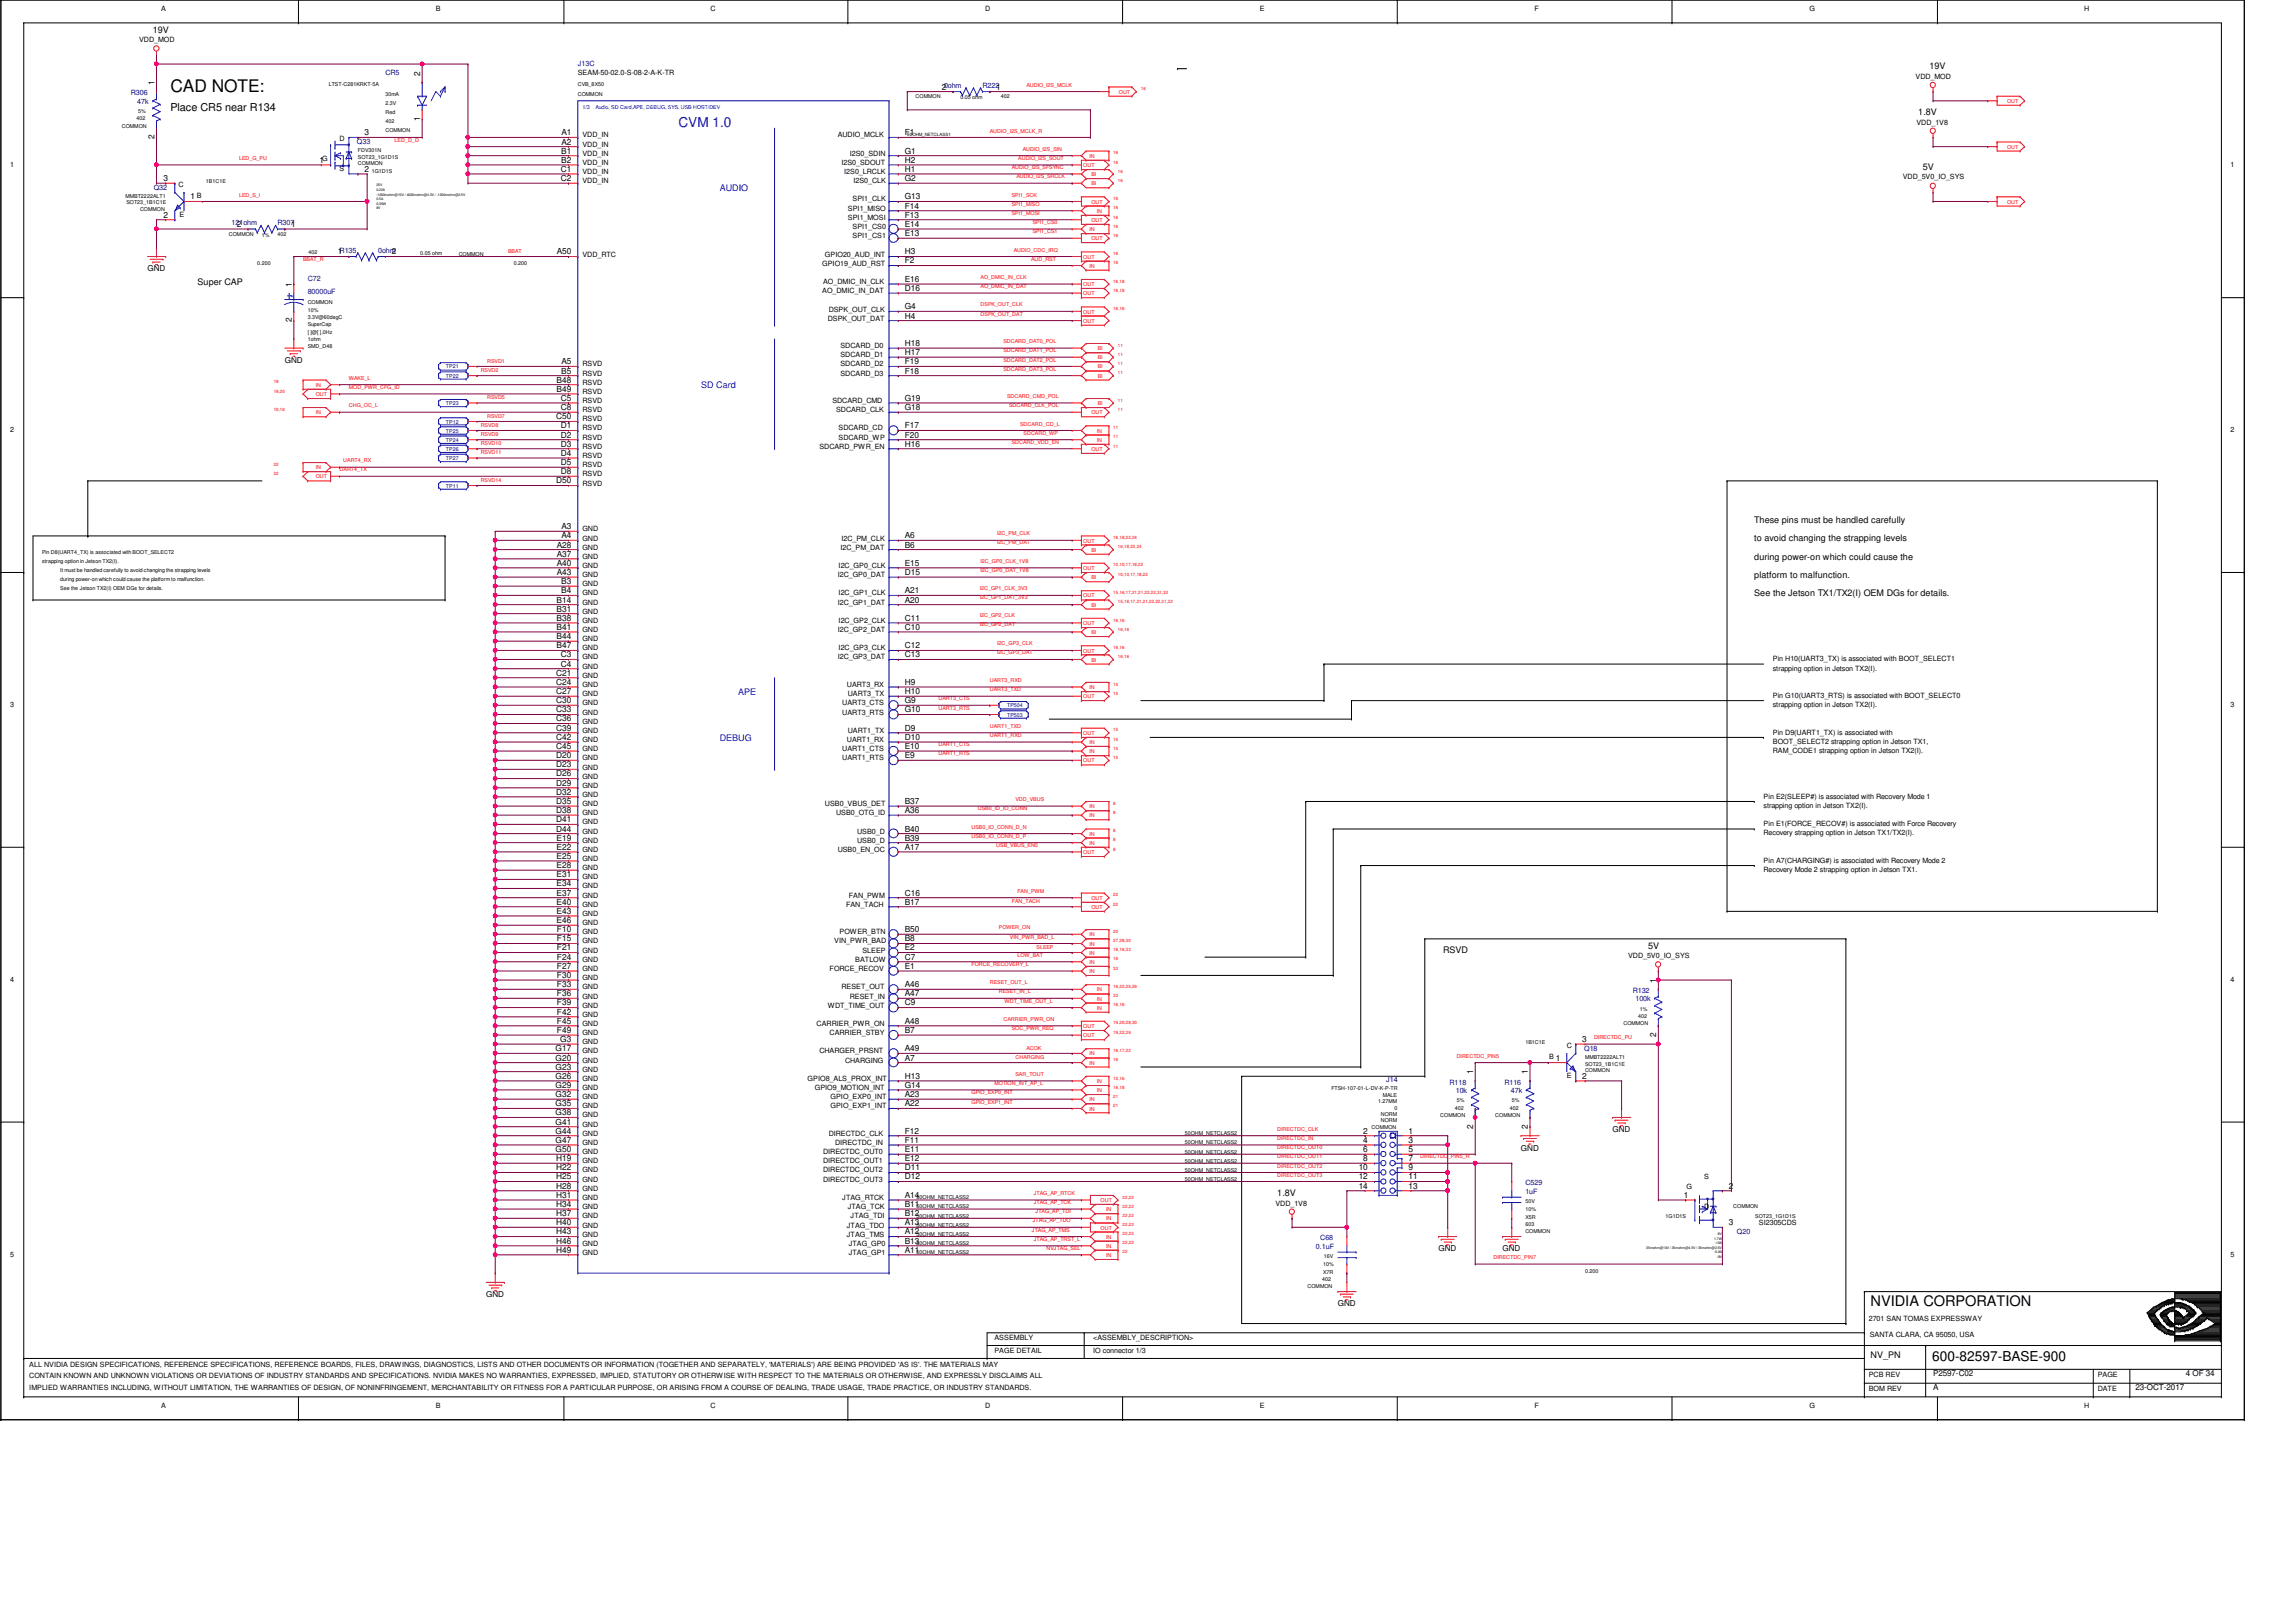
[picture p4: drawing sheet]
<svg xmlns="http://www.w3.org/2000/svg" width="420mm" height="297mm" viewBox="0 0 420 297" stroke-linecap="round" stroke-linejoin="round" font-family="sans-serif">
<defs><g id="words">
<text font-size="3.2" x="31.2" y="16.8">CAD NOTE:</text>
<text font-size="2.7" x="342.5" y="239">NVIDIA CORPORATION</text>
<text font-size="2.5" fill="#00f" x="124.2" y="23.2">CVM 1.0</text>
<text font-size="2.5" x="353.7" y="249">600-82597-BASE-900</text>
<text font-size="2" x="31.2" y="20.3">Place CR5 near R134</text>
<g font-size="1.7">
<text x="28" y="6">19V</text>
<text x="353.2" y="12.7">19V</text>
<text x="351.2" y="21.1">1.8V</text>
<text x="352" y="31.2">5V</text>
<text x="36.2" y="52.1">Super CAP</text>
<text x="321.2" y="95.7">These pins must be handled carefully</text>
<text x="321.2" y="99.1">to avoid changing the strapping levels</text>
<text x="321.2" y="102.4">during power-on which could cause the</text>
<text x="321.2" y="105.7">platform to malfunction.</text>
<text x="321.2" y="109.1">See the Jetson TX1/TX2(I) OEM DGs for details.</text>
<text x="301.7" y="173.7">5V</text>
<text x="264.2" y="174.5">RSVD</text>
<text x="233.8" y="218.9">1.8V</text>
<text x="342.5" y="248.6">NV_PN</text>
</g>
<g font-size="1.7" fill="#00f">
<text x="131.8" y="35">AUDIO</text>
<text x="128.4" y="71">SD Card</text>
<text x="135.1" y="127.2">APE</text>
<text x="131.8" y="135.6">DEBUG</text>
</g>
<g font-size="1.5">
<text x="28.3" y="15.6" transform="rotate(-90 28.3 15.6)">1</text>
<text x="76.9" y="13.9" transform="rotate(-90 76.9 13.9)">2</text>
<text x="172.5" y="16.4">2</text>
<text x="182.4" y="16.4">1</text>
<text x="76.9" y="22.1" transform="rotate(-90 76.9 22.1)">1</text>
<text x="28.3" y="25.5" transform="rotate(-90 28.3 25.5)">2</text>
<text x="58.5" y="29.8">1</text>
<text x="66.7" y="24.8">3</text>
<text x="102.7" y="29.8">B2</text>
<text x="102.7" y="28.1">B1</text>
<text x="102.8" y="26.5">A2</text>
<text x="102.8" y="24.8">A1</text>
<text x="165.6" y="29.8">H2</text>
<text x="165.6" y="28.1">G1</text>
<text x="165.6" y="24.8">F1</text>
<text x="30" y="33.1">3</text>
<text x="66.7" y="31.5">2</text>
<text x="102.6" y="33.1">C2</text>
<text x="102.6" y="31.5">C1</text>
<text x="165.6" y="33.1">G2</text>
<text x="165.6" y="31.5">H1</text>
<text x="30" y="39.8">2</text>
<text x="34.9" y="36.5">1</text>
<text x="43.4" y="41.5">2</text>
<text x="53.3" y="41.5">1</text>
<text x="165.6" y="41.5">E14</text>
<text x="165.6" y="39.8">F13</text>
<text x="165.6" y="38.2">F14</text>
<text x="165.6" y="36.5">G13</text>
<text x="61.8" y="46.6">1</text>
<text x="71.7" y="46.6">2</text>
<text x="101.9" y="46.6">A50</text>
<text x="165.6" y="46.6">H3</text>
<text x="165.6" y="43.2">E13</text>
<text x="27" y="49.6">GND</text>
<text x="53.4" y="52.5" transform="rotate(-90 53.4 52.5)">1</text>
<text x="165.6" y="53.3">D16</text>
<text x="165.6" y="51.6">E16</text>
<text x="165.6" y="48.2">F2</text>
<text x="53.4" y="59" transform="rotate(-90 53.4 59)">2</text>
<text x="165.6" y="58.3">H4</text>
<text x="165.6" y="56.6">G4</text>
<text x="165.6" y="65">H17</text>
<text x="165.6" y="63.3">H18</text>
<text x="52.1" y="66.4">GND</text>
<text x="101.9" y="71.7">B49</text>
<text x="101.9" y="70">B48</text>
<text x="102.7" y="68.4">B5</text>
<text x="102.8" y="66.7">A5</text>
<text x="165.6" y="68.4">F18</text>
<text x="165.6" y="66.7">F19</text>
<text x="101.8" y="76.8">C50</text>
<text x="102.6" y="75.1">C8</text>
<text x="102.6" y="73.4">C5</text>
<text x="165.6" y="75.1">G18</text>
<text x="165.6" y="73.4">G19</text>
<text x="102.6" y="83.4">D4</text>
<text x="102.6" y="81.7">D3</text>
<text x="102.6" y="80.1">D2</text>
<text x="102.6" y="78.4">D1</text>
<text x="165.6" y="81.7">H16</text>
<text x="165.6" y="80.1">F20</text>
<text x="165.6" y="78.4">F17</text>
<text x="101.8" y="88.5">D50</text>
<text x="102.6" y="86.8">D8</text>
<text x="102.6" y="85.1">D5</text>
<text x="101.9" y="101.9">A37</text>
<text x="101.9" y="100.2">A28</text>
<text x="102.8" y="98.5">A4</text>
<text x="102.8" y="96.9">A3</text>
<text x="165.6" y="100.2">B6</text>
<text x="165.6" y="98.5">A6</text>
<text x="101.9" y="105.2">A43</text>
<text x="101.9" y="103.5">A40</text>
<text x="102.7" y="106.9">B3</text>
<text x="165.6" y="105.2">D15</text>
<text x="165.6" y="103.5">E15</text>
<text x="101.9" y="113.6">B38</text>
<text x="101.9" y="111.9">B31</text>
<text x="101.9" y="110.3">B14</text>
<text x="102.7" y="108.6">B4</text>
<text x="165.6" y="113.6">C11</text>
<text x="165.6" y="110.3">A20</text>
<text x="165.6" y="108.6">A21</text>
<text x="101.9" y="118.7">B47</text>
<text x="101.9" y="117">B44</text>
<text x="101.9" y="115.3">B41</text>
<text x="165.6" y="118.7">C12</text>
<text x="165.6" y="115.3">C10</text>
<text x="101.8" y="125.3">C24</text>
<text x="101.8" y="123.7">C21</text>
<text x="102.6" y="122">C4</text>
<text x="102.6" y="120.3">C3</text>
<text x="165.6" y="125.3">H9</text>
<text x="165.6" y="120.3">C13</text>
<text x="101.8" y="130.4">C33</text>
<text x="101.8" y="128.7">C30</text>
<text x="101.8" y="127">C27</text>
<text x="165.6" y="130.4">G10</text>
<text x="165.6" y="128.7">G9</text>
<text x="165.6" y="127">H10</text>
<text x="101.8" y="137.1">C45</text>
<text x="101.8" y="135.4">C42</text>
<text x="101.8" y="133.7">C39</text>
<text x="101.8" y="132">C36</text>
<text x="165.6" y="137.1">E10</text>
<text x="165.6" y="135.4">D10</text>
<text x="165.6" y="133.7">D9</text>
<text x="101.8" y="143.8">D29</text>
<text x="101.8" y="142.1">D26</text>
<text x="101.8" y="140.4">D23</text>
<text x="101.8" y="138.8">D20</text>
<text x="165.6" y="138.8">E9</text>
<text x="101.8" y="148.8">D38</text>
<text x="101.8" y="147.2">D35</text>
<text x="101.8" y="145.5">D32</text>
<text x="165.6" y="148.8">A36</text>
<text x="165.6" y="147.2">B37</text>
<text x="101.8" y="152.2">D44</text>
<text x="101.8" y="150.5">D41</text>
<text x="101.9" y="155.5">E22</text>
<text x="101.9" y="153.8">E19</text>
<text x="165.6" y="155.5">A17</text>
<text x="165.6" y="153.8">B39</text>
<text x="165.6" y="152.2">B40</text>
<text x="101.9" y="160.6">E31</text>
<text x="101.9" y="158.9">E28</text>
<text x="101.9" y="157.2">E25</text>
<text x="101.9" y="167.3">E43</text>
<text x="101.9" y="165.6">E40</text>
<text x="101.9" y="163.9">E37</text>
<text x="101.9" y="162.2">E34</text>
<text x="165.6" y="165.6">B17</text>
<text x="165.6" y="163.9">C16</text>
<text x="101.9" y="169">E46</text>
<text x="102" y="173.9">F21</text>
<text x="102" y="172.3">F15</text>
<text x="102" y="170.6">F10</text>
<text x="165.6" y="173.9">E2</text>
<text x="165.6" y="172.3">B8</text>
<text x="165.6" y="170.6">B50</text>
<text x="102" y="179">F30</text>
<text x="102" y="177.3">F27</text>
<text x="102" y="175.6">F24</text>
<text x="165.6" y="177.3">E1</text>
<text x="165.6" y="175.6">C7</text>
<text x="303.2" y="179.9" transform="rotate(-90 303.2 179.9)">1</text>
<text x="102" y="185.7">F42</text>
<text x="102" y="184">F39</text>
<text x="102" y="182.3">F36</text>
<text x="102" y="180.7">F33</text>
<text x="165.6" y="184">C9</text>
<text x="165.6" y="182.3">A47</text>
<text x="165.6" y="180.7">A46</text>
<text x="102" y="189.1">F49</text>
<text x="102" y="187.4">F45</text>
<text x="102.6" y="190.7">G3</text>
<text x="165.6" y="189.1">B7</text>
<text x="165.6" y="187.4">A48</text>
<text x="289.7" y="190.7">3</text>
<text x="303.2" y="189.8" transform="rotate(-90 303.2 189.8)">2</text>
<text x="101.7" y="197.4">G26</text>
<text x="101.7" y="195.7">G23</text>
<text x="101.7" y="194.1">G20</text>
<text x="101.7" y="192.4">G17</text>
<text x="165.6" y="197.4">H13</text>
<text x="165.6" y="194.1">A7</text>
<text x="165.6" y="192.4">A49</text>
<text x="269.7" y="196.6" transform="rotate(-90 269.7 196.6)">1</text>
<text x="279.7" y="196.6" transform="rotate(-90 279.7 196.6)">1</text>
<text x="284.8" y="194.1">1</text>
<text x="289.7" y="197.4">2</text>
<text x="101.7" y="202.5">G35</text>
<text x="101.7" y="200.8">G32</text>
<text x="101.7" y="199.1">G29</text>
<text x="165.6" y="202.5">A22</text>
<text x="165.6" y="200.8">A23</text>
<text x="165.6" y="199.1">G14</text>
<text x="101.7" y="209.2">G47</text>
<text x="101.7" y="207.5">G44</text>
<text x="101.7" y="205.8">G41</text>
<text x="101.7" y="204.1">G38</text>
<text x="165.6" y="209.2">F11</text>
<text x="165.6" y="207.5">F12</text>
<text x="249.6" y="207.5">2</text>
<text x="249.6" y="209.2">4</text>
<text x="257.8" y="207.5">1</text>
<text x="257.8" y="209.2">3</text>
<text x="269.7" y="206.5" transform="rotate(-90 269.7 206.5)">2</text>
<text x="279.7" y="206.5" transform="rotate(-90 279.7 206.5)">2</text>
<text x="295.2" y="207.2">GND</text>
<text x="101.7" y="210.9">G50</text>
<text x="101.8" y="215.9">H25</text>
<text x="101.8" y="214.2">H22</text>
<text x="101.8" y="212.5">H19</text>
<text x="165.6" y="215.9">D12</text>
<text x="165.6" y="214.2">D11</text>
<text x="165.6" y="212.5">E12</text>
<text x="165.6" y="210.9">E11</text>
<text x="248.7" y="214.2">10</text>
<text x="248.7" y="215.9">12</text>
<text x="249.6" y="210.9">6</text>
<text x="249.6" y="212.5">8</text>
<text x="257.8" y="210.9">5</text>
<text x="257.8" y="212.5">7</text>
<text x="257.8" y="214.2">9</text>
<text x="257.8" y="215.9">11</text>
<text x="278.5" y="210.6">GND</text>
<text x="101.8" y="220.9">H34</text>
<text x="101.8" y="219.2">H31</text>
<text x="101.8" y="217.6">H28</text>
<text x="165.6" y="220.9">B11</text>
<text x="165.6" y="219.2">A14</text>
<text x="248.7" y="217.6">14</text>
<text x="257.8" y="217.6">13</text>
<text x="308.3" y="219.2">1</text>
<text x="316.5" y="217.6">2</text>
<text x="101.8" y="227.6">H46</text>
<text x="101.8" y="225.9">H43</text>
<text x="101.8" y="224.2">H40</text>
<text x="101.8" y="222.6">H37</text>
<text x="165.6" y="227.6">B13</text>
<text x="165.6" y="225.9">A12</text>
<text x="165.6" y="224.2">A13</text>
<text x="165.6" y="222.6">B12</text>
<text x="316.5" y="224.2">3</text>
<text x="101.8" y="229.3">H49</text>
<text x="165.6" y="229.3">A11</text>
<text x="263.3" y="229">GND</text>
<text x="275.1" y="229">GND</text>
<text x="89" y="237.4">GND</text>
<text x="244.9" y="239.1">GND</text>
<text x="353.9" y="251.8">P2597-C02</text>
<text x="400.2" y="251.8">4 OF 34</text>
<text x="353.9" y="254.3">A</text>
<text x="390.9" y="254.3">23-OCT-2017</text>
</g>
<g font-size="1.3">
<text x="29.5" y="2">A</text>
<text x="79.8" y="2">B</text>
<text x="130.1" y="2">C</text>
<text x="180.4" y="2">D</text>
<text x="230.7" y="2">E</text>
<text x="281" y="2">F</text>
<text x="331.2" y="2">G</text>
<text x="381.5" y="2">H</text>
<text x="25.5" y="7.7">VDD_MOD</text>
<text x="105.8" y="13.8">SEAM-50-02.0-S-08-2-A-K-TR</text>
<text x="350.7" y="14.4">VDD_MOD</text>
<text x="350.8" y="22.8">VDD_1V8</text>
<text x="59" y="29.5">G</text>
<text x="62.2" y="25.8">D</text>
<text x="106.6" y="28.5">VDD_IN</text>
<text x="106.6" y="26.8">VDD_IN</text>
<text x="106.6" y="25.1">VDD_IN</text>
<text x="153.4" y="25.1">AUDIO_MCLK</text>
<text x="155.6" y="28.5">I2S0_SDIN</text>
<text x="1.9" y="30.5">1</text>
<text x="32.7" y="34.2">C</text>
<text x="62.2" y="31.4">S</text>
<text x="106.6" y="33.5">VDD_IN</text>
<text x="106.6" y="31.9">VDD_IN</text>
<text x="106.6" y="30.2">VDD_IN</text>
<text x="154" y="30.2">I2S0_SDOUT</text>
<text x="154.5" y="31.9">I2S0_LRCLK</text>
<text x="156.2" y="33.5">I2S0_CLK</text>
<text x="348.3" y="32.9">VDD_5V0_IO_SYS</text>
<text x="408.4" y="30.5">1</text>
<text x="32.8" y="39.8">E</text>
<text x="36" y="36.2">B</text>
<text x="155.2" y="40.3">SPI1_MOSI</text>
<text x="155.2" y="38.6">SPI1_MISO</text>
<text x="156.1" y="41.9">SPI1_CS0</text>
<text x="156.1" y="36.9">SPI1_CLK</text>
<text x="106.6" y="46.9">VDD_RTC</text>
<text x="151" y="46.9">GPIO20_AUD_INT</text>
<text x="156.1" y="43.6">SPI1_CS1</text>
<text x="150.5" y="53.6">AO_DMIC_IN_DAT</text>
<text x="150.5" y="48.6">GPIO19_AUD_RST</text>
<text x="150.7" y="52">AO_DMIC_IN_CLK</text>
<text x="151.5" y="58.7">DSPK_OUT_DAT</text>
<text x="151.7" y="57">DSPK_OUT_CLK</text>
<text x="153.9" y="65.4">SDCARD_D1</text>
<text x="153.9" y="63.7">SDCARD_D0</text>
<text x="106.6" y="70.4">RSVD</text>
<text x="106.6" y="68.7">RSVD</text>
<text x="106.6" y="67.1">RSVD</text>
<text x="153.9" y="68.7">SDCARD_D3</text>
<text x="153.9" y="67.1">SDCARD_D2</text>
<text x="106.6" y="77.1">RSVD</text>
<text x="106.6" y="75.4">RSVD</text>
<text x="106.6" y="73.8">RSVD</text>
<text x="106.6" y="72.1">RSVD</text>
<text x="152.4" y="73.8">SDCARD_CMD</text>
<text x="153.1" y="75.4">SDCARD_CLK</text>
<text x="1.9" y="79.1">2</text>
<text x="106.6" y="83.8">RSVD</text>
<text x="106.6" y="82.2">RSVD</text>
<text x="106.6" y="80.5">RSVD</text>
<text x="106.6" y="78.8">RSVD</text>
<text x="150" y="82.2">SDCARD_PWR_EN</text>
<text x="153.5" y="80.5">SDCARD_WP</text>
<text x="153.5" y="78.8">SDCARD_CD</text>
<text x="408.4" y="79.1">2</text>
<text x="106.6" y="88.9">RSVD</text>
<text x="106.6" y="87.2">RSVD</text>
<text x="106.6" y="85.5">RSVD</text>
<text x="106.6" y="100.6">GND</text>
<text x="106.6" y="98.9">GND</text>
<text x="106.6" y="97.2">GND</text>
<text x="153.9" y="100.6">I2C_PM_DAT</text>
<text x="154" y="98.9">I2C_PM_CLK</text>
<text x="106.6" y="107.3">GND</text>
<text x="106.6" y="105.6">GND</text>
<text x="106.6" y="103.9">GND</text>
<text x="106.6" y="102.3">GND</text>
<text x="153.4" y="105.6">I2C_GP0_DAT</text>
<text x="153.5" y="103.9">I2C_GP0_CLK</text>
<text x="106.6" y="112.3">GND</text>
<text x="106.6" y="110.7">GND</text>
<text x="106.6" y="109">GND</text>
<text x="153.4" y="110.7">I2C_GP1_DAT</text>
<text x="153.5" y="109">I2C_GP1_CLK</text>
<text x="106.6" y="119">GND</text>
<text x="106.6" y="117.3">GND</text>
<text x="106.6" y="115.7">GND</text>
<text x="106.6" y="114">GND</text>
<text x="153.4" y="115.7">I2C_GP2_DAT</text>
<text x="153.5" y="119">I2C_GP3_CLK</text>
<text x="153.5" y="114">I2C_GP2_CLK</text>
<text x="106.6" y="125.7">GND</text>
<text x="106.6" y="124.1">GND</text>
<text x="106.6" y="122.4">GND</text>
<text x="106.6" y="120.7">GND</text>
<text x="153.4" y="120.7">I2C_GP3_DAT</text>
<text x="155.1" y="125.7">UART3_RX</text>
<text x="324.6" y="122.7">strapping option in Jetson TX2(I).</text>
<text x="324.6" y="121">Pin H10(UART3_TX) is associated with BOOT_SELECT1</text>
<text x="1.9" y="129.4">3</text>
<text x="106.6" y="130.8">GND</text>
<text x="106.6" y="129.1">GND</text>
<text x="106.6" y="127.4">GND</text>
<text x="154.2" y="130.8">UART3_RTS</text>
<text x="154.2" y="129.1">UART3_CTS</text>
<text x="155.2" y="127.4">UART3_TX</text>
<text x="324.6" y="127.8">Pin G10(UART3_RTS) is associated with BOOT_SELECT0</text>
<text x="324.6" y="129.4">strapping option in Jetson TX2(I).</text>
<text x="408.4" y="129.4">3</text>
<text x="106.6" y="137.5">GND</text>
<text x="106.6" y="135.8">GND</text>
<text x="106.6" y="134.1">GND</text>
<text x="106.6" y="132.5">GND</text>
<text x="154.2" y="137.5">UART1_CTS</text>
<text x="155.1" y="135.8">UART1_RX</text>
<text x="155.2" y="134.1">UART1_TX</text>
<text x="324.6" y="136.1">BOOT_SELECT2 strapping option in Jetson TX1,</text>
<text x="324.6" y="134.5">Pin D9(UART1_TX) is associated with</text>
<text x="324.6" y="137.8">RAM_CODE1 strapping option in Jetson TX2(I).</text>
<text x="106.6" y="142.5">GND</text>
<text x="106.6" y="140.8">GND</text>
<text x="106.6" y="139.1">GND</text>
<text x="154.2" y="139.1">UART1_RTS</text>
<text x="106.6" y="149.2">GND</text>
<text x="106.6" y="147.5">GND</text>
<text x="106.6" y="145.8">GND</text>
<text x="106.6" y="144.2">GND</text>
<text x="151" y="147.5">USB0_VBUS_DET</text>
<text x="153.1" y="149.2">USB0_OTG_ID</text>
<text x="322.9" y="147.9">strapping option in Jetson TX2(I).</text>
<text x="322.9" y="146.2">Pin E2(SLEEP#) is associated with Recovery Mode 1</text>
<text x="106.6" y="155.9">GND</text>
<text x="106.6" y="154.2">GND</text>
<text x="106.6" y="152.6">GND</text>
<text x="106.6" y="150.9">GND</text>
<text x="153.4" y="155.9">USB0_EN_OC</text>
<text x="156.9" y="154.2">USB0_D</text>
<text x="156.9" y="152.6">USB0_D</text>
<text x="322.9" y="152.9">Recovery strapping option in Jetson TX1/TX2(I).</text>
<text x="322.9" y="151.2">Pin E1(FORCE_RECOV#) is associated with Force Recovery</text>
<text x="106.6" y="161">GND</text>
<text x="106.6" y="159.3">GND</text>
<text x="106.6" y="157.6">GND</text>
<text x="322.9" y="157.9">Pin A7(CHARGING#) is associated with Recovery Mode 2</text>
<text x="322.9" y="159.6">Recovery Mode 2 strapping option in Jetson TX1.</text>
<text x="106.6" y="167.6">GND</text>
<text x="106.6" y="166">GND</text>
<text x="106.6" y="164.3">GND</text>
<text x="106.6" y="162.6">GND</text>
<text x="154.9" y="166">FAN_TACH</text>
<text x="155.4" y="164.3">FAN_PWM</text>
<text x="106.6" y="172.7">GND</text>
<text x="106.6" y="171">GND</text>
<text x="106.6" y="169.3">GND</text>
<text x="152.7" y="172.7">VIN_PWR_BAD</text>
<text x="153.7" y="171">POWER_BTN</text>
<text x="1.9" y="179.7">4</text>
<text x="106.6" y="179.4">GND</text>
<text x="106.6" y="177.7">GND</text>
<text x="106.6" y="176">GND</text>
<text x="106.6" y="174.4">GND</text>
<text x="151.9" y="177.7">FORCE_RECOV</text>
<text x="156.6" y="176">BATLOW</text>
<text x="157.9" y="174.4">SLEEP</text>
<text x="298.1" y="175.3">VDD_5V0_IO_SYS</text>
<text x="408.4" y="179.7">4</text>
<text x="106.6" y="184.4">GND</text>
<text x="106.6" y="182.8">GND</text>
<text x="106.6" y="181.1">GND</text>
<text x="151.5" y="184.4">WDT_TIME_OUT</text>
<text x="154" y="181.1">RESET_OUT</text>
<text x="155.6" y="182.8">RESET_IN</text>
<text x="106.6" y="191.1">GND</text>
<text x="106.6" y="189.4">GND</text>
<text x="106.6" y="187.7">GND</text>
<text x="106.6" y="186.1">GND</text>
<text x="149.5" y="187.7">CARRIER_PWR_ON</text>
<text x="151.9" y="189.4">CARRIER_STBY</text>
<text x="286.8" y="191.8">C</text>
<text x="106.6" y="197.8">GND</text>
<text x="106.6" y="196.1">GND</text>
<text x="106.6" y="194.5">GND</text>
<text x="106.6" y="192.8">GND</text>
<text x="147.9" y="197.8">GPIO8_ALS_PROX_INT</text>
<text x="150" y="192.8">CHARGER_PRSNT</text>
<text x="154.7" y="194.5">CHARGING</text>
<text x="283.6" y="193.8">B</text>
<text x="286.8" y="197.3">E</text>
<text x="106.6" y="202.9">GND</text>
<text x="106.6" y="201.2">GND</text>
<text x="106.6" y="199.5">GND</text>
<text x="149.2" y="199.5">GPIO9_MOTION_INT</text>
<text x="152" y="202.9">GPIO_EXP1_INT</text>
<text x="152" y="201.2">GPIO_EXP0_INT</text>
<text x="106.6" y="209.5">GND</text>
<text x="106.6" y="207.9">GND</text>
<text x="106.6" y="206.2">GND</text>
<text x="106.6" y="204.5">GND</text>
<text x="151.7" y="207.9">DIRECTDC_CLK</text>
<text x="152.9" y="209.5">DIRECTDC_IN</text>
<text x="106.6" y="214.6">GND</text>
<text x="106.6" y="212.9">GND</text>
<text x="106.6" y="211.2">GND</text>
<text x="150.7" y="214.6">DIRECTDC_OUT2</text>
<text x="150.7" y="212.9">DIRECTDC_OUT1</text>
<text x="150.7" y="211.2">DIRECTDC_OUT0</text>
<text x="312" y="215.8">S</text>
<text x="106.6" y="221.3">GND</text>
<text x="106.6" y="219.6">GND</text>
<text x="106.6" y="217.9">GND</text>
<text x="106.6" y="216.3">GND</text>
<text x="150.7" y="216.3">DIRECTDC_OUT3</text>
<text x="154.2" y="219.6">JTAG_RTCK</text>
<text x="155.2" y="221.3">JTAG_TCK</text>
<text x="233.5" y="220.6">VDD_1V8</text>
<text x="308.8" y="217.6">G</text>
<text x="312" y="221.3">D</text>
<text x="106.6" y="226.3">GND</text>
<text x="106.6" y="224.7">GND</text>
<text x="106.6" y="223">GND</text>
<text x="155.1" y="226.3">JTAG_TMS</text>
<text x="155.1" y="224.7">JTAG_TDO</text>
<text x="155.7" y="223">JTAG_TDI</text>
<text x="322" y="224.2">SI2305CDS</text>
<text x="1.9" y="230">5</text>
<text x="106.6" y="229.7">GND</text>
<text x="106.6" y="228">GND</text>
<text x="155.4" y="229.7">JTAG_GP1</text>
<text x="155.4" y="228">JTAG_GP0</text>
<text x="408.4" y="230">5</text>
<text x="182.1" y="245.3">ASSEMBLY</text>
<text x="200.1" y="245.3">&lt;ASSEMBLY_DESCRIPTION&gt;</text>
<text x="342.1" y="241.8">2701 SAN TOMAS EXPRESSWAY</text>
<text x="342.3" y="244.8">SANTA CLARA, CA 95050, USA</text>
<text x="5.4" y="250.1">ALL NVIDIA DESIGN SPECIFICATIONS, REFERENCE SPECIFICATIONS, REFERENCE BOARDS, FILES, DRAWINGS, DIAGNOSTICS, LISTS AND OTHER DOCUMENTS OR INFORMATION (TOGETHER AND SEPARATELY, 'MATERIALS') ARE BEING PROVIDED 'AS IS'. THE MATERIALS MAY</text>
<text x="182.1" y="247.6">PAGE DETAIL</text>
<text x="200.1" y="247.6">IO connector 1/3</text>
<text x="342.1" y="252">PCB REV</text>
<text x="384" y="252">PAGE</text>
<text x="5.4" y="252.1">CONTAIN KNOWN AND UNKNOWN VIOLATIONS OR DEVIATIONS OF INDUSTRY STANDARDS AND SPECIFICATIONS. NVIDIA MAKES NO WARRANTIES, EXPRESSED, IMPLIED, STATUTORY OR OTHERWISE WITH RESPECT TO THE MATERIALS OR OTHERWISE, AND EXPRESSLY DISCLAIMS ALL</text>
<text x="5.4" y="254.3">IMPLIED WARRANTIES INCLUDING, WITHOUT LIMITATION, THE WARRANTIES OF DESIGN, OF NONINFRINGEMENT, MERCHANTABILITY OR FITNESS FOR A PARTICULAR PURPOSE, OR ARISING FROM A COURSE OF DEALING, TRADE USAGE, TRADE PRACTICE, OR INDUSTRY STANDARDS.</text>
<text x="29.5" y="257.7">A</text>
<text x="79.8" y="257.7">B</text>
<text x="130.1" y="257.7">C</text>
<text x="180.4" y="257.7">D</text>
<text x="230.7" y="257.7">E</text>
<text x="281" y="257.7">F</text>
<text x="331.2" y="257.7">G</text>
<text x="342.1" y="254.5">BOM REV</text>
<text x="381.5" y="257.7">H</text>
<text x="384" y="254.5">DATE</text>
</g>
<g font-size="1.3" fill="#000080">
<text x="23.9" y="17.4">R306</text>
<text x="70.6" y="13.8">CR5</text>
<text x="105.8" y="12.1">J13C</text>
<text x="172.8" y="16.1">0ohm</text>
<text x="179.9" y="16.1">R222</text>
<text x="25.1" y="19">47k</text>
<text x="65.4" y="26.3">Q33</text>
<text x="28.1" y="34.7">Q32</text>
<text x="42.4" y="41.2">121ohm</text>
<text x="50.8" y="41.2">R307</text>
<text x="62.2" y="46.3">R135</text>
<text x="69.2" y="46.3">0ohm</text>
<text x="56.3" y="51.5">C72</text>
<text x="56.3" y="53.8">80000uF</text>
<text x="298.9" y="181.7">R132</text>
<text x="299.4" y="183.3">100k</text>
<text x="253.8" y="198">J14</text>
<text x="290" y="192.3">Q18</text>
<text x="265.4" y="198.5">R118</text>
<text x="266.5" y="200">10k</text>
<text x="275.4" y="198.5">R116</text>
<text x="276.6" y="200">47k</text>
<text x="279.3" y="217">C529</text>
<text x="279.3" y="218.4">1uF</text>
<text x="241.7" y="227">C68</text>
<text x="318" y="225.8">Q20</text>
<text x="240.9" y="228.5">0.1uF</text>
</g>
<g font-size="1">
<text x="60.2" y="15.8">LTST-C281KRKT-5A</text>
<text x="70.6" y="17.5">30mA</text>
<text x="105.8" y="15.8">CVB_8X50</text>
<text x="105.8" y="17.5">COMMON</text>
<text x="167.6" y="18">COMMON</text>
<text x="183.2" y="18">402</text>
<text x="22.3" y="23.4">COMMON</text>
<text x="25" y="22">402</text>
<text x="25.3" y="20.7">5%</text>
<text x="70.6" y="22.5">402</text>
<text x="70.6" y="20.8">Red</text>
<text x="70.6" y="19.2">2.3V</text>
<text x="175.8" y="18.2">0.05 ohm</text>
<text x="65.5" y="27.9">FDV301N</text>
<text x="65.5" y="29">SOT23_1G1D1S</text>
<text x="70.6" y="24.2">COMMON</text>
<text x="37.7" y="33.4">1B1C1E</text>
<text x="65.5" y="30.2">COMMON</text>
<text x="68.1" y="31.7">1G1D1S</text>
<text x="23" y="36.3">MMBT2222ALT1</text>
<text x="23.1" y="37.4">SOT23_1B1C1E</text>
<text x="25.6" y="38.6">COMMON</text>
<text x="41.9" y="43.1">COMMON</text>
<text x="48" y="43.3">1%</text>
<text x="50.8" y="43.1">402</text>
<text x="56.5" y="46.5">402</text>
<text x="77" y="46.7">0.05 ohm</text>
<text x="84" y="46.8">COMMON</text>
<text x="47.1" y="48.5">0.200</text>
<text x="94.1" y="48.5">0.200</text>
<text x="56.3" y="55.7">COMMON</text>
<text x="56.3" y="58.4">3.3V@60degC</text>
<text x="56.3" y="59.7">SuperCap</text>
<text x="56.3" y="57.1">10%</text>
<text x="56.3" y="63.8">SMD_D48</text>
<text x="56.3" y="62.4">1ohm</text>
<text x="56.3" y="61.1">[ ]@[ ],0Hz</text>
<text x="7.7" y="101.3">Pin D8(UART4_TX) is associated with BOOT_SELECT2</text>
<text x="7.7" y="103">strapping option in Jetson TX2(I).</text>
<text x="11" y="104.6">It must be handled carefully to avoid changing the strapping levels</text>
<text x="11" y="108">See the Jetson TX2(I) OEM DGs for details.</text>
<text x="11" y="106.3">during power-on which could cause the platform to malfunction.</text>
<text x="300.2" y="185">1%</text>
<text x="279.3" y="191">1B1C1E</text>
<text x="297.2" y="187.6">COMMON</text>
<text x="299.9" y="186.3">402</text>
<text x="290.2" y="196.2">COMMON</text>
<text x="290.2" y="195">SOT23_1B1C1E</text>
<text x="290.2" y="193.8">MMBT2222ALT1</text>
<text x="243.7" y="199.6">FTSH-107-01-L-DV-K-P-TR</text>
<text x="252.3" y="201.9">1.27MM</text>
<text x="253.1" y="200.7">MALE</text>
<text x="255.3" y="203.1">0</text>
<text x="266.3" y="203.1">402</text>
<text x="266.7" y="201.7">5%</text>
<text x="276.4" y="203.1">402</text>
<text x="276.8" y="201.7">5%</text>
<text x="216.9" y="207.8">50OHM_NETCLASS2</text>
<text x="216.9" y="209.4">50OHM_NETCLASS2</text>
<text x="251.1" y="206.6">COMMON</text>
<text x="252.8" y="204.2">NORM</text>
<text x="252.8" y="205.4">NORM</text>
<text x="263.7" y="204.4">COMMON</text>
<text x="273.8" y="204.4">COMMON</text>
<text x="216.9" y="211.1">50OHM_NETCLASS2</text>
<text x="216.9" y="212.8">50OHM_NETCLASS2</text>
<text x="216.9" y="214.5">50OHM_NETCLASS2</text>
<text x="167.8" y="219.5">50OHM_NETCLASS2</text>
<text x="167.8" y="221.1">50OHM_NETCLASS2</text>
<text x="216.9" y="216.2">50OHM_NETCLASS2</text>
<text x="279.3" y="221.7">10%</text>
<text x="279.3" y="220.2">50V</text>
<text x="317.3" y="221.1">COMMON</text>
<text x="167.8" y="222.8">50OHM_NETCLASS2</text>
<text x="167.8" y="224.5">50OHM_NETCLASS2</text>
<text x="167.8" y="226.2">50OHM_NETCLASS2</text>
<text x="167.8" y="227.9">50OHM_NETCLASS2</text>
<text x="279.3" y="224.4">603</text>
<text x="279.3" y="225.7">COMMON</text>
<text x="279.3" y="223">X5R</text>
<text x="304.9" y="222.8">1G1D1S</text>
<text x="321.3" y="222.8">SOT23_1G1D1S</text>
<text x="167.8" y="229.5">50OHM_NETCLASS2</text>
<text x="242.2" y="233.1">X7R</text>
<text x="242.2" y="231.7">10%</text>
<text x="242.4" y="230.2">16V</text>
<text x="290.2" y="232.9">0.200</text>
<text x="239.4" y="235.8">COMMON</text>
<text x="242.1" y="234.4">402</text>
</g>
<g font-size="1" fill="#f00">
<text x="187.9" y="15.9">AUDIO_I2S_MCLK</text>
<text x="204.8" y="17.1">OUT</text>
<text x="367.4" y="18.8">OUT</text>
<text x="43.8" y="29.3">LED_G_PU</text>
<text x="72.3" y="26">LED_D_D</text>
<text x="181.2" y="24.3">AUDIO_I2S_MCLK_R</text>
<text x="186.4" y="29.3">AUDIO_I2S_SOUT</text>
<text x="187.2" y="27.6">AUDIO_I2S_SIN</text>
<text x="199.5" y="28.9">IN</text>
<text x="367.4" y="27.2">OUT</text>
<text x="43.8" y="36">LED_S_I</text>
<text x="185.2" y="30.9">AUDIO_I2S_SFSYNC</text>
<text x="185.2" y="36">SPI1_SCK</text>
<text x="186.1" y="32.6">AUDIO_I2S_SRCLK</text>
<text x="198.3" y="30.6">OUT</text>
<text x="199.8" y="33.9">BI</text>
<text x="199.8" y="32.3">BI</text>
<text x="185.2" y="37.7">SPI1_MISO</text>
<text x="185.2" y="39.3">SPI1_MOSI</text>
<text x="189.1" y="41">SPI1_CS0</text>
<text x="199.8" y="40.6">OUT</text>
<text x="199.8" y="37.3">OUT</text>
<text x="200.8" y="38.9">IN</text>
<text x="367.4" y="37.3">OUT</text>
<text x="55.5" y="47.7">BBAT_R</text>
<text x="93" y="46.3">BBAT</text>
<text x="185.6" y="46.1">AUDIO_CDC_IRQ</text>
<text x="188.8" y="47.7">AUD_RST</text>
<text x="189.1" y="42.7">SPI1_CS1</text>
<text x="198.3" y="47.3">OUT</text>
<text x="199.5" y="42.3">IN</text>
<text x="199.8" y="44">OUT</text>
<text x="179.5" y="51.1">AO_DMIC_IN_CLK</text>
<text x="179.5" y="52.7">AO_DMIC_IN_DAT</text>
<text x="198.3" y="52.4">OUT</text>
<text x="199.5" y="49">IN</text>
<text x="179.5" y="56.1">DSPK_OUT_CLK</text>
<text x="179.5" y="57.8">DSPK_OUT_DAT</text>
<text x="198.3" y="59.1">OUT</text>
<text x="198.3" y="57.4">OUT</text>
<text x="198.3" y="54">OUT</text>
<text x="183.7" y="62.8">SDCARD_DAT0_POL</text>
<text x="183.7" y="64.5">SDCARD_DAT1_POL</text>
<text x="201" y="65.8">BI</text>
<text x="201" y="64.1">BI</text>
<text x="57.8" y="70.8">IN</text>
<text x="63.9" y="71.2">MOD_PWR_CFG_ID</text>
<text x="63.9" y="69.5">WAKE_L</text>
<text x="88" y="68.1">RSVD2</text>
<text x="89.2" y="66.4">RSVD1</text>
<text x="183.7" y="66.2">SDCARD_DAT2_POL</text>
<text x="183.7" y="67.9">SDCARD_DAT3_POL</text>
<text x="201" y="69.1">BI</text>
<text x="201" y="67.4">BI</text>
<text x="57.8" y="75.8">IN</text>
<text x="57.8" y="72.5">OUT</text>
<text x="63.9" y="74.5">CHG_OC_L</text>
<text x="89.2" y="73.1">RSVD5</text>
<text x="89.2" y="76.5">RSVD7</text>
<text x="184.4" y="72.9">SDCARD_CMD_POL</text>
<text x="184.7" y="74.5">SDCARD_CLK_POL</text>
<text x="186.8" y="77.9">SDCARD_CD_L</text>
<text x="199.8" y="75.8">OUT</text>
<text x="201" y="74.2">BI</text>
<text x="88" y="81.4">RSVD10</text>
<text x="88" y="83.1">RSVD11</text>
<text x="88" y="78.1">RSVD8</text>
<text x="88" y="79.8">RSVD9</text>
<text x="185.2" y="81.2">SDCARD_VDD_EN</text>
<text x="187.4" y="79.6">SDCARD_WP</text>
<text x="199.8" y="82.5">OUT</text>
<text x="200.8" y="80.9">IN</text>
<text x="200.8" y="79.2">IN</text>
<text x="57.8" y="87.5">OUT</text>
<text x="57.8" y="85.9">IN</text>
<text x="62.2" y="86.3">UART4_TX</text>
<text x="62.9" y="84.6">UART4_RX</text>
<text x="88" y="88.2">RSVD14</text>
<text x="182.6" y="97.9">I2C_PM_CLK</text>
<text x="182.6" y="99.5">I2C_PM_DAT</text>
<text x="198.3" y="99.3">OUT</text>
<text x="199.8" y="101">BI</text>
<text x="179.4" y="107.9">I2C_GP1_CLK_3V3</text>
<text x="179.5" y="103">I2C_GP0_CLK_1V8</text>
<text x="179.5" y="104.7">I2C_GP0_DAT_1V8</text>
<text x="198.3" y="104.3">OUT</text>
<text x="199.8" y="106">BI</text>
<text x="179.4" y="109.6">I2C_GP1_DAT_3V3</text>
<text x="179.4" y="112.9">I2C_GP2_CLK</text>
<text x="198.3" y="109.3">OUT</text>
<text x="199.8" y="111">BI</text>
<text x="179.4" y="114.6">I2C_GP2_DAT</text>
<text x="182.6" y="118">I2C_GP3_CLK</text>
<text x="182.6" y="119.6">I2C_GP3_DAT</text>
<text x="198.3" y="119.4">OUT</text>
<text x="198.3" y="114.4">OUT</text>
<text x="199.8" y="116.1">BI</text>
<text x="181.2" y="124.8">UART3_RXD</text>
<text x="199.8" y="121.1">BI</text>
<text x="171.8" y="128.2">UART3_CTS</text>
<text x="171.8" y="129.9">UART3_RTS</text>
<text x="181.2" y="126.5">UART3_TXD</text>
<text x="198.3" y="127.8">OUT</text>
<text x="199.5" y="126.1">IN</text>
<text x="171.8" y="136.6">UART1_CTS</text>
<text x="181.2" y="134.9">UART1_RXD</text>
<text x="181.2" y="133.2">UART1_TXD</text>
<text x="198.3" y="134.5">OUT</text>
<text x="199.5" y="137.8">IN</text>
<text x="199.5" y="136.2">IN</text>
<text x="171.8" y="138.3">UART1_RTS</text>
<text x="198.3" y="139.5">OUT</text>
<text x="179" y="148.3">USB0_ID_IO_CONN</text>
<text x="185.9" y="146.6">VDD_VBUS</text>
<text x="199.5" y="149.6">IN</text>
<text x="199.5" y="147.9">IN</text>
<text x="177.9" y="151.7">USB0_IO_CONN_D_N</text>
<text x="177.9" y="153.3">USB0_IO_CONN_D_P</text>
<text x="182.4" y="155">USB_VBUS_EN0</text>
<text x="199.5" y="154.6">IN</text>
<text x="199.5" y="153">IN</text>
<text x="198.3" y="156.3">OUT</text>
<text x="185.2" y="165.2">FAN_TACH</text>
<text x="186.3" y="163.4">FAN_PWM</text>
<text x="199.8" y="166.4">OUT</text>
<text x="199.8" y="164.7">OUT</text>
<text x="182.9" y="170.1">POWER_ON</text>
<text x="184.9" y="171.8">VIN_PWR_BAD_L</text>
<text x="189.8" y="173.7">SLEEP</text>
<text x="199.5" y="173.1">IN</text>
<text x="199.5" y="171.4">IN</text>
<text x="177.9" y="176.8">FORCE_RECOVERY_L</text>
<text x="186.3" y="175.1">LOW_BAT</text>
<text x="199.5" y="178.1">IN</text>
<text x="199.5" y="176.4">IN</text>
<text x="199.5" y="174.8">IN</text>
<text x="181.2" y="180.2">RESET_OUT_L</text>
<text x="182.9" y="181.8">RESET_IN_L</text>
<text x="183.9" y="183.5">WDT_TIME_OUT_L</text>
<text x="200.8" y="184.8">IN</text>
<text x="200.8" y="183.1">IN</text>
<text x="200.8" y="181.4">IN</text>
<text x="183.7" y="186.9">CARRIER_PWR_ON</text>
<text x="185.2" y="188.6">SOC_PWR_REQ</text>
<text x="198.3" y="189.8">OUT</text>
<text x="198.3" y="188.1">OUT</text>
<text x="291.8" y="190.2">DIRECTDC_PU</text>
<text x="185.9" y="193.8">CHARGING</text>
<text x="185.9" y="196.9">SAR_TOUT</text>
<text x="187.9" y="192.1">ACOK</text>
<text x="199.5" y="194.9">IN</text>
<text x="199.5" y="193.2">IN</text>
<text x="266.7" y="193.6">DIRECTDC_PIN5</text>
<text x="177.9" y="200.3">GPIO_EXP0_INT</text>
<text x="177.9" y="202">GPIO_EXP1_INT</text>
<text x="182.1" y="198.6">MOTION_INT_AP_L</text>
<text x="199.5" y="203.2">IN</text>
<text x="199.5" y="201.5">IN</text>
<text x="200.8" y="199.9">IN</text>
<text x="200.8" y="198.2">IN</text>
<text x="233.8" y="207">DIRECTDC_CLK</text>
<text x="233.8" y="208.7">DIRECTDC_IN</text>
<text x="233.8" y="210.4">DIRECTDC_OUT0</text>
<text x="233.8" y="212">DIRECTDC_OUT1</text>
<text x="233.8" y="213.7">DIRECTDC_OUT2</text>
<text x="233.8" y="215.3">DIRECTDC_OUT3</text>
<text x="260" y="212">DIRECTDC_PIN5_R</text>
<text x="189.3" y="218.7">JTAG_AP_RTCK</text>
<text x="189.3" y="220.4">JTAG_AP_TCK</text>
<text x="201.5" y="220">OUT</text>
<text x="202.5" y="221.7">IN</text>
<text x="188.9" y="225.4">JTAG_AP_TMS</text>
<text x="189.1" y="223.7">JTAG_AP_TDO</text>
<text x="189.3" y="227.1">JTAG_AP_TRST_L</text>
<text x="189.6" y="222.1">JTAG_AP_TDI</text>
<text x="201.5" y="225">OUT</text>
<text x="202.5" y="226.7">IN</text>
<text x="202.5" y="223.4">IN</text>
<text x="191.6" y="228.8">NVJTAG_SEL</text>
<text x="202.5" y="230">IN</text>
<text x="202.5" y="228.4">IN</text>
<text x="273.4" y="230.5">DIRECTDC_PIN7</text>
</g>
<g font-size="1" fill="#00f">
<text x="106.6" y="20">1/3</text>
<text x="109" y="20">Audio, SD Card,APE, DEBUG, SYS, USB HOST/DEV</text>
</g>
<g font-size="1" fill="#000080">
<text x="81.6" y="69.1">TP22</text>
<text x="81.6" y="67.4">TP21</text>
<text x="81.6" y="77.5">TP12</text>
<text x="81.6" y="74.2">TP23</text>
<text x="81.6" y="82.5">TP26</text>
<text x="81.6" y="80.9">TP24</text>
<text x="81.6" y="79.2">TP25</text>
<text x="81.6" y="89.2">TP11</text>
<text x="81.6" y="84.2">TP27</text>
<text x="184.4" y="131.1">TP503</text>
<text x="184.4" y="129.5">TP504</text>
</g>
<g font-size=".8" fill="#f00">
<text x="208.9" y="16.5">16</text>
<text x="203.8" y="29.9">16</text>
<text x="203.8" y="28.2">16</text>
<text x="204.7" y="33.3">16</text>
<text x="204.7" y="31.6">16</text>
<text x="203.8" y="41.7">16</text>
<text x="203.8" y="40">16</text>
<text x="203.8" y="38.3">16</text>
<text x="203.8" y="36.6">16</text>
<text x="203.8" y="46.7">16</text>
<text x="203.8" y="43.3">16</text>
<text x="203.8" y="53.4">16,18</text>
<text x="203.8" y="51.7">16,18</text>
<text x="203.8" y="48.4">16</text>
<text x="203.8" y="56.8">16,16</text>
<text x="204.7" y="65.2">11</text>
<text x="204.7" y="63.5">11</text>
<text x="50.1" y="71.8">19,20</text>
<text x="50.1" y="70.1">19</text>
<text x="204.7" y="68.5">11</text>
<text x="204.7" y="66.8">11</text>
<text x="50.1" y="75.2">10,16</text>
<text x="204.7" y="75.2">11</text>
<text x="204.7" y="73.5">11</text>
<text x="203.8" y="81.9">11</text>
<text x="203.8" y="80.2">11</text>
<text x="203.8" y="78.5">11</text>
<text x="50.1" y="86.9">22</text>
<text x="50.1" y="85.3">22</text>
<text x="203.8" y="98.7">16,18,22,24</text>
<text x="204.7" y="100.3">16,18,22,24</text>
<text x="203.8" y="103.7">10,10,17,18,22</text>
<text x="204.7" y="105.4">10,10,17,18,22</text>
<text x="203.8" y="113.7">16,16</text>
<text x="203.8" y="108.7">15,16,17,21,21,22,22,31,32</text>
<text x="204.7" y="110.4">15,16,17,21,21,22,22,31,32</text>
<text x="203.8" y="118.8">16,16</text>
<text x="204.7" y="115.4">16,16</text>
<text x="203.8" y="125.5">15</text>
<text x="204.7" y="120.4">16,16</text>
<text x="203.8" y="127.2">15</text>
<text x="203.8" y="137.2">15</text>
<text x="203.8" y="135.6">15</text>
<text x="203.8" y="133.9">15</text>
<text x="203.8" y="138.9">15</text>
<text x="203.8" y="149">8</text>
<text x="203.8" y="147.3">8</text>
<text x="203.8" y="155.7">8</text>
<text x="203.8" y="154">8</text>
<text x="203.8" y="152.3">8</text>
<text x="203.8" y="165.7">22</text>
<text x="203.8" y="164">22</text>
<text x="203.8" y="172.4">27,28,30</text>
<text x="203.8" y="170.7">20</text>
<text x="203.8" y="177.5">33</text>
<text x="203.8" y="175.8">16</text>
<text x="203.8" y="174.1">16,16,33</text>
<text x="203.8" y="184.1">16,16</text>
<text x="203.8" y="182.5">33</text>
<text x="203.8" y="180.8">16,22,25,29</text>
<text x="203.8" y="189.2">19,22,29</text>
<text x="203.8" y="187.5">19,20,28,30</text>
<text x="203.8" y="197.6">10,16</text>
<text x="203.8" y="194.2">16</text>
<text x="203.8" y="192.5">16,17,22</text>
<text x="203.8" y="202.6">21</text>
<text x="203.8" y="200.9">21</text>
<text x="203.8" y="199.3">16,18</text>
<text x="205.5" y="221">22,22</text>
<text x="205.5" y="219.4">22,22</text>
<text x="205.5" y="227.8">22,22</text>
<text x="205.5" y="226.1">22,22</text>
<text x="205.5" y="224.4">22,22</text>
<text x="205.5" y="222.7">22,22</text>
<text x="205.5" y="229.4">22</text>
</g>
<text font-size=".8" x="166.1" y="24.9">50OHM_NETCLASS1</text>
<g font-size=".6">
<text x="68.9" y="35.8">-1000mohm@10V / 4000mohm@4.5V / -1000mohm@2.5V</text>
<text x="68.9" y="35">0.22A</text>
<text x="68.9" y="34.1">25V</text>
<text x="68.9" y="37.5">0.35W</text>
<text x="68.9" y="38.3">8V</text>
<text x="68.9" y="36.6">0.5A</text>
<text x="313.8" y="226.9">1.7W</text>
<text x="314" y="227.8">-10A</text>
<text x="314.5" y="226.1">8V</text>
<text x="301.4" y="228.6">35mohm@10V / 35mohm@4.5V / 35mohm@2.5V</text>
<text x="313.8" y="229.4">-5.8A</text>
<text x="314.3" y="230.3">-8V</text>
</g>
</g></defs>
<g fill="none" stroke="#000" stroke-width=".18">
<path d="M.2 0h.1M.2 0h410.7v259.8M.2 0v259.8M4.3 4.2h.1M4.3 4.2h402.4v251.5M4.3 4.2v251.5M54.6 4.2h.1M54.6 0v4.2M103.2 4.2h.1M103.2 0v4.2M155.2 4.2h.1M155.2 0v4.2"/>
<path d="M205.5 4.2h.1M205.5 0v4.2M215.6 12.6h.1M215.6 12.6h1.6M255.8 4.2h.1M255.8 0v4.2M306.1 4.2h.1M306.1 0v4.2M354.7 4.2h.1M354.7 0v4.2M.2 54.5h4.1M4.3 54.5h.1"/>
<path d="M406.7 54.5h4.2M410.9 54.5h.1M16.1 98.1h.1M16.1 88h.1M16.1 88v10.1M16.1 88h31.9M81.5 98.1h.1M81.5 98.1h-75.5v11.7M81.5 98.1v11.7M316.2 88h.1M316.2 88h78.8M316.2 88v78.8"/>
<path d="M395 88h.1M395 88v78.8M.2 104.8h4.1M4.3 104.8h.1M6 109.8h.1M6 109.8h75.5M81.5 109.8h.1M406.7 104.8h4.2M410.9 104.8h.1M192.1 131.6h55.3M208.9 128.2h33.5M210.6 135h112.3"/>
<path d="M242.4 128.2h.1M242.4 121.5h.1M242.4 121.5v6.7M242.4 121.5h80.5M247.4 131.6h.1M247.4 128.2h.1M247.4 128.2v3.4M247.4 128.2h75.5M322.9 135h.1M.2 155.1h4.1M4.3 155.1h.1M239 146.7h.1"/>
<path d="M239 146.7v28.5M239 146.7h82.2M244.1 151.7h.1M244.1 151.7v26.8M244.1 151.7h77.1M249.1 158.4h.1M249.1 158.4v36.9M249.1 158.4h72.1M321.2 151.7h.1M321.2 146.7h.1M321.2 158.4h.1M406.7 155.1h4.2"/>
<path d="M410.9 155.1h.1M208.9 178.5h35.2M220.6 175.2h18.4M239 175.2h.1M244.1 178.5h.1M260.8 171.8h.1M260.8 171.8v25.2M260.8 171.8h77.1M316.2 166.8h.1M316.2 166.8h78.8M337.9 171.8h.1M337.9 171.8v70.4"/>
<path d="M395 166.8h.1M208.9 195.3h40.2M227.3 197h.1M227.3 197v45.2h110.6M227.3 197h33.5M249.1 195.3h.1M260.8 197h.1M.2 205.4h4.1M4.3 205.4h.1M406.7 205.4h4.2M410.9 205.4h.1M341.3 236.4h.1"/>
<path d="M341.3 236.4h65.4M341.3 236.4v19.3M393.6 239.9h1.2M393.8 239.7h1.2M393.9 239.6h.1M393.9 239.6h1.2M393.9 239.6l-.8 .6M394.1 239.4h1.4M394.3 239.2h.1M394.3 239.2l-.4 .4M394.5 239.2h1.1M394.6 239.1h1.4"/>
<path d="M394.8 239.9h.1M394.8 239.1h.1M394.8 239.1l-.5 .1M395 239.7h.1M395 238.9h1.3M395 239.7l-.5 .5M395.1 239.6h.1M395.3 238.7h.1M395.3 239.6h.1M395.3 238.7h1.6M395.3 238.7l-.5 .4M395.3 239.6l-.3 .1"/>
<path d="M395.5 239.4h.1M395.5 238.5h2.1M395.6 238.5h.1M395.6 239.2h.1M395.6 238.5l-.3 .2M395.6 239.2l-.3 .4M395.8 238.4h.1M395.8 238.4l-.2 .1M396 239.1h.1M396 238.4h3.1M396.1 239.9h.1M396.1 239.9l-.3 .3"/>
<path d="M396.3 238.9h.1M396.3 239.9h.1M396.3 238.2h.1M396.3 239.9h2.2M396.3 238.2h1.8M396.3 238.2l-.5 .2M396.3 238.9l-.7 .3M396.4 239.7h.1M396.4 239.7l-.3 .2M396.6 238.7h.1M396.6 239.7h.1M396.6 238h.1"/>
<path d="M396.6 239.7h1.5M396.6 238h1.5M396.6 238.7l-.3 .2M396.8 239.6h.1M396.9 239.6h.1M396.9 237.9h.1M396.9 238.7h.1M396.9 239.6h1.2M396.9 237.9h1.2M396.9 237.9l-.6 .3M397.1 239.4h.1M397.1 239.4l-.7 .3"/>
<path d="M397.3 238.5h.1M397.3 239.4h.1M397.3 237.9h.1M397.3 239.4h.8M397.3 238.5l-.4 .2M397.6 239.2h.1M397.6 237.7h.1M397.6 239.9h.1M397.6 238.5h.1M397.6 239.2h3.2M397.6 237.7h8.9M397.6 239.2l-.5 .2"/>
<path d="M397.6 237.7l-.3 .2M397.6 239.9l-.7 .3M397.8 239.2h.1M397.8 237.7h.1M398 239.9h.1M398.1 237.9h.1M398.1 238h.1M398.1 238.2h.1M398.1 238.4h.1M398.1 239.2h.1M398.1 237.7h.1M398.1 237.4h8.4"/>
<path d="M398.1 236.7h8.4M398.1 237.5h8.4M398.1 237h8.4M398.1 236.9h8.4M398.1 237.2h8.4M398.1 239.1h2.5M398.1 238.7h2.1M398.1 238.5h1.6M398.1 238.9h2.2M398.1 238.4l-.5 .1M398.3 239.9h.1M398.5 239.9h.1"/>
<path d="M398.5 239.9l.1 .2M398.8 238.4h.1M399.1 239.2h.1M399.1 238.4h.1M399.1 238.4l.6 .1M399.5 239.2h.1M399.5 237.7h.1M399.5 239.2l.7 .4 .1 .3M399.5 237.7l.2 .2M399.7 238.5h.1M399.7 237.9h.1M399.7 237.9h6.8"/>
<path d="M399.7 238.5l.3 .2M399.8 239.4h.1M399.8 239.4h1.3M400 238.7h.1M400 239.6h1.3M400.2 237.9h.1M400.2 238.7h.1M400.2 237.9l.3 .1M400.2 238.7l.1 .2M400.3 238.9h.1M400.3 239.9h.1M400.3 239.7h1.3"/>
<path d="M400.3 239.9l.5 .3M400.3 238.9l.5 .2M400.5 238h.1M400.5 239.9h1.1M400.5 238h6M400.5 238l1.3 .7M400.6 239.1h.1M400.8 239.2h.1M400.8 238.2h.1M400.8 239.1h.1M400.8 238.2h5.7M400.8 239.1l.7 .6"/>
<path d="M401 239.2h.1M401.1 239.4h.1M401.1 238.4h5.4M401.3 239.6h.1M401.5 239.7h.1M401.5 238.5h5M401.6 239.9h.1M401.6 239.7h.1M401.6 239.9l.4 .3M401.6 239.7v.2M401.8 238.7h.1M401.8 238.7h4.7"/>
<path d="M401.8 238.7l.5 .5M402 238.9h4.5M402.2 239.1h.1M402.3 239.2h.1M402.3 239.1h4.2M402.3 239.2l.4 .2M402.5 239.2h4M402.7 239.4h.1M402.7 239.4h3.8M402.7 239.4l.5 .7M402.8 239.6h3.7M403 239.7h3.5"/>
<path d="M403.2 239.9h3.3M406.5 237.9h.1M406.5 237.7h.1M406.5 238.2h.1M406.5 238h.1M406.5 237.4h.1M406.5 236.7h.1M406.5 237.5h.1M406.5 237h.1M406.5 236.9h.1M406.5 237.2h.1M406.5 239.2h.1"/>
<path d="M406.5 239.1h.1M406.5 238.7h.1M406.5 238.5h.1M406.5 238.9h.1M406.5 238.4h.1M406.5 236.6h.1M406.5 239.7h.1M406.5 239.9h.1M406.5 239.6h.1M406.5 239.4h.1M406.5 236.6h-8.4v8.8M406.5 236.6v8.8"/>
<path d="M.2 259.8h.1M.2 259.8h410.7M4.3 255.7h.1M4.3 248.6h.1M4.3 255.7h402.4M4.3 248.6h337M54.6 259.8h.1M54.6 255.7v4.1M103.2 259.8h.1M103.2 255.7v4.1M155.2 259.8h.1M155.2 255.7v4.1"/>
<path d="M180.7 248.6h.1M180.7 246.3h226M198.5 243.9h.1M198.5 243.9v4.7M205.5 259.8h.1M205.5 255.7v4.1M255.8 259.8h.1M255.8 255.7v4.1M306.1 259.8h.1M306.1 255.7v4.1M337.9 242.2h.1M341.3 253.2h.1"/>
<path d="M341.3 250.6h.1M341.3 243.9h.1M341.3 255.7h.1M341.3 243.9h-160.6v4.7M341.3 253.2h65.4M341.3 250.6h65.4M352.5 246.3h.1M352.5 246.3v9.4M354.7 259.8h.1M354.7 255.7v4.1M383.2 255.7h.1M383.2 250.6v5.1"/>
<path d="M389.9 255.7h.1M389.9 250.6v5.1M393.1 240.2h.1M393.1 240.2h1.4M393.1 240.2l.3 .7M393.3 240.6h1.2M393.3 240.4h1.2M393.4 240.9h.1M393.4 240.9h1.2M393.4 240.1h1.2M393.4 240.7h1.2M393.4 240.9l.4 .5"/>
<path d="M393.6 241.2h.1M393.6 241h.1M393.6 241h1.2M393.6 241.2h1.2M393.8 241.4h.1M393.8 241.4h1.2M393.8 241.4l.1 .3M393.9 241.6h.1M393.9 241.7h.1M393.9 241.7h1.2M393.9 241.6h1.2M393.9 241.7l.4 .5"/>
<path d="M394.1 241.9h.1M394.1 241.9h1.2M394.3 242.2h.1M394.3 242.1h.1M394.3 242.2h1.3M394.3 242.1h1.2M394.3 242.2l.2 .4M394.5 240.2h.1M394.5 240.4h.1M394.5 240.6h.1M394.5 242.4h.1M394.5 242.6h.1"/>
<path d="M394.5 242.4h1.3M394.5 242.6l.5 .3M394.5 240.2v.4M394.5 240.6l.1 .1M394.6 240.1h.1M394.6 240.7h.1M394.6 240.9h.1M394.6 242.6h.1M394.6 242.6h1.2M394.6 240.7v.2M394.6 240.9l.4 .5M394.8 242.7h.1"/>
<path d="M394.8 242.7h1.3M395 242.9h.1M395 241.4h.1M395 242.9h1.3M395 242.9l.3 .3M395 241.4l.1 .2M395.1 243.1h.1M395.1 241.6h.1M395.1 243.1h1.3M395.1 241.6l.4 .5M395.3 243.2h.1M395.3 243.2l.5 .4"/>
<path d="M395.5 243.2h.1M395.5 240.6h.1M395.5 242.1h.1M395.5 240.6h1.1M395.5 243.2h1.1M395.5 242.1l.1 .3 .5 .3M395.6 240.9h.1M395.6 240.7h.1M395.6 240.6h.1M395.6 240.4h.1M395.6 240.9h1.2M395.6 240.4h1.2"/>
<path d="M395.6 240.7h1M395.6 243.4h1.5M395.6 240.9l.2 .1M395.6 240.6v.3M395.6 240.4l-.1 .2M395.8 240.2h.1M395.8 241h.1M395.8 243.6h.1M395.8 243.6h1.8M395.8 241h1M395.8 241.2h1.1M395.8 241l.3 .7"/>
<path d="M395.8 243.6l.3 .2M396 240.1h.1M396 240.1h1.3M396 241.4h.9M396.1 241.7h.1M396.1 243.8h.1M396.1 242.7h.1M396.1 241.7h1.2M396.1 241.6h1M396.1 241.7l.5 .5M396.1 243.8l.2 .1M396.1 242.7l.5 .5"/>
<path d="M396.3 243.9h.1M396.3 241.9h1.2M396.3 243.9l.3 .2M396.4 242.1h1.2M396.4 243.9h1.7M396.6 240.7h.1M396.6 242.2h.1M396.6 240.6h.1M396.6 244.1h.1M396.6 242.2h1.4M396.6 244.1h1.5M396.6 242.2l.2 .2"/>
<path d="M396.6 240.6l.2 .4M396.6 243.2l.3 .2M396.8 240.9h.1M396.8 242.4h.1M396.8 240.4h.1M396.8 242.4h2.5M396.8 242.4l.5 .3M396.8 241l.1 .2M396.9 241.4h.1M396.9 241.2h.1M396.9 240.2h.1M396.9 244.1h.1"/>
<path d="M396.9 243.4h.1M396.9 240.2h-1.3v.2M396.9 240.2l-.3 .4M396.9 241.2l.2 .4M396.9 244.1l.4 .2M397.1 243.4h.1M397.1 241.6h.1M397.1 242.6h.1M397.1 241.7h.1M397.1 242.6h1M397.1 241.6v.1M397.1 241.7l.4 .2"/>
<path d="M397.1 243.4l.2 .2M397.3 241.7h.1M397.3 242.7h.1M397.3 244.3h.1M397.3 243.6h.1M397.3 242.7h.8M397.3 244.3h.8M397.5 243.6h.1M397.5 241.9h.1M397.5 241.9l.3 .3M397.6 242.7h.1M397.6 242.1h.1"/>
<path d="M397.6 244.3h.1M397.6 243.6h.1M397.6 242.7l.5 .2M397.6 244.3l.5 .1M397.6 243.6l.4 .2M397.8 242.2h.1M397.8 242.2l.3 .2M398 242.2h.1M398 243.8h.1M398.1 240.6h.1M398.1 240.2h.1M398.1 240.1h.1"/>
<path d="M398.1 243.8h.1M398.1 243.9h.1M398.1 244.1h.1M398.1 244.3h.1M398.1 242.7h.1M398.1 241h.1M398.1 242.4h.1M398.1 242.9h.1M398.1 244.4h.1M398.1 241.2h.1M398.1 245.4h.1M398.1 242.9h.4"/>
<path d="M398.1 242.2h1.6M398.1 240.9h1.4M398.1 240.6h1.2M398.1 240.1h.7M398.1 241.7h2.4M398.1 240.4h1M398.1 240.2h.9M398.1 241.6h2.5M398.1 241.9h2.2M398.1 242.1h1.9M398.1 240.7h1.4M398.1 241.4h2.7"/>
<path d="M398.1 243.6h1.9M398.1 243.2h2.9M398.1 243.1h3.2M398.1 244.6h8.4M398.1 245.2h8.4M398.1 245.1h8.4M398.1 244.9h8.4M398.1 244.8h8.4M398.1 243.4h2.5M398.1 241h1.6M398.1 241.2h3M398.1 245.4h8.4"/>
<path d="M398.1 244.4h8.4M398.5 242.9h.1M398.5 242.9l.3 .2M398.6 240.1h.1M398.6 244.4h.1M398.8 243.1h.1M398.8 240.1h.1M398.8 242.4h.1M398.8 240.1l.5 .5M399 240.2h.1M399.1 240.4h.1M399.1 243.1h.1"/>
<path d="M399.3 240.7h.1M399.3 240.6h.1M399.3 242.4h.1M399.3 240.6v.1M399.5 240.9h.1M399.5 242.9h.1M399.5 242.2h.1M399.5 244.4h.1M399.5 240.7h.1M399.5 242.9h2.1M399.5 242.9l-.4 .2M399.5 242.2l-.2 .2"/>
<path d="M399.5 240.7l.2 .3M399.7 242.2h.1M399.7 241h.1M399.7 242.9h.1M399.7 241.2h.1M399.7 243.6h.1M399.7 243.6l-.6 .2h-3M399.7 241v.2M399.8 241h.1M399.8 244.4h.1M399.8 241h1.5M400 242.1h.1"/>
<path d="M400 243.6h.1M400 242.7h.1M400 242.7h2M400 242.7l-.3 .2M400 242.1l-.3 .1M400.2 244.3h.1M400.2 240.9h1.3M400.2 244.3h6.3M400.2 241.9l-.2 .2M400.2 244.3l-.4 .1M400.3 241.9h.1M400.3 242.7h.1"/>
<path d="M400.3 243.4h.1M400.3 240.7h1.3M400.3 243.4l-.3 .2M400.5 241.7h.1M400.5 243.4h.1M400.5 242.6h.1M400.5 240.6h1.1M400.5 242.6l-.2 .1M400.5 241.7l-.2 .2M400.6 241.6h.1M400.6 243.4h.1M400.6 240.1h1.2"/>
<path d="M400.6 240.4h1.4M400.8 241.4h.1M400.8 242.4h.1M400.8 240.2h.1M400.8 244.3h.1M400.8 240.2h1.2M400.8 242.4h1.7M400.8 240.2l-1.1 1M400.8 241.4l-.3 .3M401 243.2h.1M401 243.2l-.4 .2M401.1 242.2h1.7"/>
<path d="M401.1 244.1h5.4M401.3 243.1h.1M401.3 242.1h1.7M401.5 240.9h.1M401.5 242.1h.1M401.5 243.1h.1M401.5 242.1l-1 .5M401.5 240.9l-.7 .5M401.5 243.1l-.5 .1M401.6 242.9h.1M401.6 240.6h.1M401.6 240.7h.1"/>
<path d="M401.6 241.9h1.6M401.6 240.6l-.1 .3M401.8 240.1h.1M401.8 240.4h.1M401.8 243.9h.1M401.8 241.7h1.7M401.8 243.9h4.7M401.8 240.4l-.2 .2M401.8 243.9l-1 .4M402 242.7h.1M402 240.2h.1M402 241.6h.1"/>
<path d="M402 240.4h.1M402 241.6h1.7M402 240.2v.2M402.2 242.6h.1M402.2 241.4h1.6M402.2 242.6l-.7 .5M402.3 242.6h.1M402.3 243.8h4.2M402.5 242.4h.1M402.5 241.2h.1M402.5 241h.1M402.5 241.2h4"/>
<path d="M402.5 241l-1 1.1M402.7 241h.1M402.7 243.6h.1M402.7 241h3.8M402.7 243.6l-.9 .3M402.8 242.2h.1M402.8 240.9h3.7M402.8 242.2l-.3 .4h-2M402.8 243.6h3.7M403 242.1h.1M403 240.7h3.5M403.2 241.9h.1"/>
<path d="M403.2 243.4h.1M403.2 240.1h.1M403.2 240.6h3.3M403.2 240.1l.3 .1M403.3 240.1h3.2M403.3 240.4h3.2M403.3 243.4h3.2M403.5 241.7h.1M403.5 240.2h.1M403.5 240.2h3M403.5 241.7l-.7 .5M403.5 240.2l-1 .8"/>
<path d="M403.7 241.6h.1M403.7 243.2h.1M403.8 241.4h.1M403.8 243.2h2.7M404 241.2h.1M404 241.2l.4 .2M404 241.2l-.5 .5M404.2 243.1h.1M404.2 243.1h2.3M404.2 243.1l-1.5 .5M404.4 241.4h.1M404.4 241.4h2.1"/>
<path d="M404.4 241.4l1.1 .8M404.5 242.9h2M404.5 241.6h2M404.7 242.7h.1M404.7 242.7h1.8M404.7 242.7l-.5 .4M404.8 242.7h.1M404.8 241.7h1.7M405 242.6h1.5M405.2 241.9h1.3M405.2 242.4h1.3M405.5 242.2h.1"/>
<path d="M405.5 242.2h1M405.5 242.1h1M405.5 242.2l-.7 .5M406.5 241.6h.1M406.5 242.4h.1M406.5 241.9h.1M406.5 242.1h.1M406.5 242.6h.1M406.5 241.7h.1M406.5 241.4h.1M406.5 240.1h.1M406.5 243.6h.1"/>
<path d="M406.5 243.2h.1M406.5 242.9h.1M406.5 243.1h.1M406.5 244.1h.1M406.5 243.9h.1M406.5 243.8h.1M406.5 244.3h.1M406.5 244.6h.1M406.5 245.2h.1M406.5 245.1h.1M406.5 244.9h.1M406.5 244.8h.1"/>
<path d="M406.5 245.4h.1M406.5 242.2h.1M406.5 242.7h.1M406.5 240.7h.1M406.5 240.4h.1M406.5 240.9h.1M406.5 240.6h.1M406.5 243.4h.1M406.7 246.3h.1M406.7 255.7h.1M410.9 259.8h.1"/>
</g>
<g fill="none" stroke="#f00" stroke-width=".18">
<path d="M28.6 10.1h.1M28.6 16.8h.1M28.6 9.4v.7M77.3 15.1h.1M174.5 16.8h.1M181.2 16.8h.1M201.3 16.8h1.7M203 15.9h.1M203 16.8h.1M203 15.9v1.7h4.2M203 15.9h4.2M207.2 15.9h.1"/>
<path d="M207.2 17.6h.1M207.2 15.9l.8 .9M208 16.8h.1M208 16.8l-.8 .8M353.9 16.8h.1M353.9 16.1v.7M363.9 18.5h1.7M365.6 17.6h.1M365.6 18.5h.1M365.6 17.6h4.2M365.6 17.6v1.7h4.2M369.8 17.6h.1"/>
<path d="M369.8 19.3h.1M369.8 17.6l.9 .9M370.7 18.5h.1M370.7 18.5l-.9 .8M28.6 23.5h.1M30.3 33.5h.1M30.3 33.5h1.7M33.7 36.9h3.3M37 36.9h.1M58.8 30.2h.1M58.8 30.2h1.7M65.5 31.8h.1"/>
<path d="M65.5 25.1h.1M77.3 21.8h.1M77.3 20.1v1.7M104.1 33.5h.1M104.1 31.8h.1M104.1 30.2h.1M104.1 28.5h.1M104.1 26.8h.1M104.1 25.1h.1M104.1 33.5h1.7M104.1 31.8h1.7M104.1 30.2h1.7"/>
<path d="M104.1 28.5h1.7M104.1 26.8h1.7M104.1 25.1h1.7M164.5 38.6h.1M164.5 36.9h.1M164.5 33.5h.1M164.5 31.8h.1M164.5 30.2h.1M164.5 28.5h.1M164.5 25.1h.1M196.3 38.6h.1M196.3 33.5h.1"/>
<path d="M196.3 31.8h.1M196.3 28.5h.1M196.3 38.6h1.7M196.3 36.9h1.7M196.3 33.5h1.7M196.3 31.8h1.7M196.3 30.2h1.7M196.3 28.5h1.7M198 39.4h.1M198 38.6h.1M198 36h.1M198 36.9h.1"/>
<path d="M198 33.5h.1M198 31.8h.1M198 30.2h.1M198 29.3h.1M198 31h.1M198 28.5h.1M198 29.3v1.7M198 36v1.7h5M198 39.4v1.7h5M198 38.6l.8 .8M198 39.4h5M198 36h4.2"/>
<path d="M198 31.8l.8 .9M198 33.5l.8 .9h4.2M198 31h5M198 29.3h5M198 28.5l.8 .8M198.8 39.4h.1M198.8 37.7h.1M198.8 32.7h.1M198.8 31h.1M198.8 27.6h.1M198.8 29.3h.1M198.8 37.7l-.8 .9"/>
<path d="M198.8 32.7h4.2M198.8 32.7l-.8 .8M198.8 31l-.8 .8M198.8 27.6l-.8 .9M198.8 27.6h4.2M202.2 39.4h.1M202.2 36h.1M202.2 37.7h.1M202.2 29.3h.1M202.2 31h.1M202.2 39.4l.8 .8M202.2 36l.8 .9"/>
<path d="M202.2 29.3l.8 .9M203 37.7h.1M203 39.4h.1M203 36.9h.1M203 32.7h.1M203 34.4h.1M203 31h.1M203 30.2h.1M203 27.6h.1M203 29.3h.1M203 27.6v1.7M203 37.7v1.7"/>
<path d="M203 36.9l-.8 .8M203 32.7l.8 .8M203 31l.8 .8M203 30.2l-.8 .8M203.8 33.5h.1M203.8 31.8h.1M203.8 33.5l-.8 .9M203.8 31.8l-.8 .9M353.9 35.2h.1M353.9 25.1h.1M353.9 24.5v.6M353.9 34.5v.7"/>
<path d="M363.9 36.9h1.7M363.9 26.8h1.7M365.6 36h.1M365.6 36.9h.1M365.6 26h.1M365.6 26.8h.1M365.6 36v1.7h4.2M365.6 36h4.2M365.6 26v1.6h4.2M365.6 26h4.2M369.8 36h.1M369.8 37.7h.1"/>
<path d="M369.8 26h.1M369.8 27.6h.1M369.8 36l.9 .9M369.8 26l.9 .8M370.7 36.9h.1M370.7 26.8h.1M370.7 36.9l-.9 .8M370.7 26.8l-.9 .8M27 46.9h3.3M27.5 47.5h2.3M28 48h.1M28 48h1.3"/>
<path d="M28.5 48.4h.3M28.6 46.9h.1M28.6 45.3v1.6M28.8 48.4h.1M29.8 47.5h.1M30.3 46.9h.1M30.3 40.2h.1M30.3 40.2h1.7M45.4 41.9h.1M52.1 41.9h.1M53.8 52h.1M53.8 58.7h.1"/>
<path d="M53.8 52v1.6M53.8 57v1.7M63.9 46.9h.1M70.6 46.9h.1M104.1 46.9h.1M104.1 46.9h1.7M164.5 58.7h.1M164.5 57h.1M164.5 53.6h.1M164.5 52h.1M164.5 48.6h.1M164.5 46.9h.1"/>
<path d="M164.5 43.6h.1M164.5 41.9h.1M164.5 40.2h.1M196.3 48.6h.1M196.3 41.9h.1M196.3 46.9h1.7M196.3 58.7h1.7M196.3 57h1.7M196.3 53.6h1.7M196.3 52h1.7M196.3 48.6h1.7M196.3 43.6h1.7"/>
<path d="M196.3 41.9h1.7M196.3 40.2h1.7M198 58.7h.1M198 57.8h.1M198 59.5h.1M198 57h.1M198 56.2h.1M198 53.6h.1M198 52.8h.1M198 54.5h.1M198 52h.1M198 51.1h.1"/>
<path d="M198 48.6h.1M198 46.9h.1M198 46.1h.1M198 47.8h.1M198 42.8h.1M198 43.6h.1M198 41.9h.1M198 40.2h.1M198 42.8v1.6h4.2M198 46.1v1.7M198 51.1v3.4M198 56.2v3.3"/>
<path d="M198 59.5h4.2M198 57.8h4.2M198 56.2h4.2M198 54.5h4.2M198 52.8h4.2M198 51.1h4.2M198 48.6l.8 .8M198 47.8h5M198 41.9l.8 .9M198 46.1h4.2M198 42.8h5M198.8 47.8h.1"/>
<path d="M198.8 49.4h.1M198.8 41.1h.1M198.8 42.8h.1M198.8 47.8l-.8 .8M198.8 49.4h4.2M198.8 41.1l-.8 .8M202.2 57.8h.1M202.2 59.5h.1M202.2 56.2h.1M202.2 52.8h.1M202.2 54.5h.1M202.2 51.1h.1"/>
<path d="M202.2 46.1h.1M202.2 47.8h.1M202.2 42.8h.1M202.2 44.4h.1M202.2 41.1h.1M202.2 57.8l.8 .9M202.2 56.2l.8 .8M202.2 52.8l.8 .8M202.2 51.1l.8 .9M202.2 46.1l.8 .8M202.2 42.8l.8 .8M203 58.7h.1"/>
<path d="M203 57h.1M203 53.6h.1M203 52h.1M203 47.8h.1M203 49.4h.1M203 46.9h.1M203 43.6h.1M203 41.1h.1M203 42.8h.1M203 40.2h.1M203 41.1v1.7M203 47.8v1.6"/>
<path d="M203 58.7l-.8 .8M203 57l-.8 .8M203 53.6l-.8 .9M203 52l-.8 .8M203 46.9l-.8 .9M203 43.6l-.8 .8M203 40.2l-.8 .9M52.1 63.7h3.4M52.6 64.2h2.4M53.1 64.7h.1M53.1 64.7h1.4M53.6 65.2h.4"/>
<path d="M53.8 63.7h.1M53.8 62v1.7M54 65.2h.1M55 64.2h.1M55.5 63.7h.1M55.5 74.6h.1M55.5 76.3h.1M55.5 72.1h.1M55.5 69.6h.1M55.5 71.2h.1M55.5 69.6v1.6M55.5 74.6v1.7"/>
<path d="M55.5 76.3h4.2M55.5 74.6h4.2M55.5 72.1l.8 .8M55.5 71.2h5M55.5 69.6h4.2M56.3 71.2h.1M56.3 72.9h.1M56.3 71.2l-.8 .9M56.3 72.9h4.2M59.7 74.6h.1M59.7 76.3h.1M59.7 69.6h.1"/>
<path d="M59.7 71.2h.1M59.7 74.6l.8 .8M59.7 69.6l.8 .8M60.5 75.4h.1M60.5 72.1h.1M60.5 71.2h.1M60.5 72.9h.1M60.5 70.4h.1M60.5 71.2v1.7M60.5 75.4h1.7M60.5 75.4l-.8 .9M60.5 72.1h1.7"/>
<path d="M60.5 70.4h1.7M60.5 70.4l-.8 .8M62.2 75.4h.1M62.2 70.4h.1M85.7 78.8h1.6M85.7 73.7h1.6M85.7 68.7h1.6M85.7 67.1h1.6M85.7 77.1h1.6M87.3 78.8h.1M87.3 77.1h.1M87.3 73.7h.1"/>
<path d="M87.3 68.7h.1M87.3 67.1h.1M104.1 78.8h.1M104.1 77.1h.1M104.1 75.4h.1M104.1 73.7h.1M104.1 72.1h.1M104.1 70.4h.1M104.1 68.7h.1M104.1 67.1h.1M104.1 75.4h1.7M104.1 72.1h1.7"/>
<path d="M104.1 70.4h1.7M104.1 78.8h1.7M104.1 73.7h1.7M104.1 68.7h1.7M104.1 67.1h1.7M104.1 77.1h1.7M164.5 78.8h.1M164.5 75.4h.1M164.5 73.7h.1M164.5 68.7h.1M164.5 67.1h.1M164.5 65.4h.1"/>
<path d="M164.5 63.7h.1M196.3 78.8h.1M196.3 63.7h1.7M196.3 75.4h1.7M196.3 78.8h1.7M196.3 73.7h1.7M196.3 68.7h1.7M196.3 67.1h1.7M196.3 65.4h1.7M198 78.8h.1M198 74.6h.1M198 75.4h.1"/>
<path d="M198 73.7h.1M198 68.7h.1M198 67.1h.1M198 65.4h.1M198 63.7h.1M198 74.6v1.7h4.2M198 78.8l.8 .8M198 73.7l.8 .9M198 68.7l.8 .9M198 67.1l.8 .8M198 65.4l.8 .8M198 63.7l.8 .9"/>
<path d="M198.8 79.6h.1M198.8 77.9h.1M198.8 74.6h.1M198.8 72.9h.1M198.8 69.6h.1M198.8 67.9h.1M198.8 66.2h.1M198.8 64.6h.1M198.8 62.9h.1M198.8 72.9h4.2M198.8 79.6h4.2M198.8 79.6l-.8 .9"/>
<path d="M198.8 77.9h4.2M198.8 77.9l-.8 .9M198.8 72.9l-.8 .8M198.8 67.9h4.2M198.8 67.9l-.8 .8M198.8 66.2h4.2M198.8 66.2l-.8 .9M198.8 64.6h4.2M198.8 64.6l-.8 .8M198.8 62.9h4.2M198.8 62.9l-.8 .8M202.2 74.6h.1"/>
<path d="M202.2 76.3h.1M202.2 74.6l.8 .8M203 79.6h.1M203 77.9h.1M203 75.4h.1M203 72.9h.1M203 67.9h.1M203 66.2h.1M203 64.6h.1M203 62.9h.1M203 77.9v3.4M203 75.4l-.8 .9"/>
<path d="M203 72.9l.8 .8M203 67.9l.8 .8M203 66.2l.8 .9M203 64.6l.8 .8M203 62.9l.8 .8M203.8 73.7h.1M203.8 68.7h.1M203.8 67.1h.1M203.8 65.4h.1M203.8 63.7h.1M203.8 73.7l-.8 .9h-5M203.8 68.7l-.8 .9h-4.2"/>
<path d="M203.8 67.1l-.8 .8M203.8 65.4l-.8 .8M203.8 63.7l-.8 .9M55.5 87.2h.1M55.5 84.7h.1M55.5 86.3h.1M55.5 87.2l.8 .8M55.5 86.3h5M55.5 84.7h4.2M55.5 84.7v1.6M56.3 86.3h.1M56.3 88h.1"/>
<path d="M56.3 86.3l-.8 .9M56.3 88h4.2M59.7 84.7h.1M59.7 86.3h.1M59.7 84.7l.8 .8M60.5 87.2h.1M60.5 86.3h.1M60.5 88h.1M60.5 85.5h.1M60.5 87.2h1.7M60.5 86.3v1.7M60.5 85.5h1.7"/>
<path d="M60.5 85.5l-.8 .8M62.2 85.5h.1M85.7 82.1h1.6M85.7 80.5h1.6M85.7 88.9h1.6M85.7 83.8h1.6M87.3 88.9h.1M87.3 83.8h.1M87.3 82.1h.1M87.3 80.5h.1M104.1 98.9h.1M104.1 97.2h.1"/>
<path d="M104.1 88.9h.1M104.1 87.2h.1M104.1 85.5h.1M104.1 83.8h.1M104.1 82.1h.1M104.1 80.5h.1M104.1 87.2h1.7M104.1 85.5h1.7M104.1 98.9h1.7M104.1 82.1h1.7M104.1 80.5h1.7M104.1 88.9h1.7"/>
<path d="M104.1 83.8h1.7M104.1 97.2h1.7M164.5 98.9h.1M164.5 82.1h.1M164.5 80.5h.1M196.3 80.5h.1M196.3 98.9h1.7M196.3 82.1h1.7M196.3 80.5h1.7M198 98.9h.1M198 98.1h.1M198 99.7h.1"/>
<path d="M198 81.3h.1M198 82.1h.1M198 80.5h.1M198 81.3v1.7h4.2M198 98.1v1.6M198 99.7h5M198 98.1h4.2M198 81.3h5M198 80.5l.8 .8M198.8 99.7h.1M198.8 81.3h.1M198.8 99.7l-.8 .9"/>
<path d="M202.2 98.1h.1M202.2 99.7h.1M202.2 81.3h.1M202.2 83h.1M202.2 98.1l.8 .8M202.2 81.3l.8 .8M203 99.7h.1M203 98.9h.1M203 82.1h.1M203 81.3h.1M203 99.7l.8 .9M203 98.9l-.8 .8"/>
<path d="M203 82.1l-.8 .9M104.1 119h.1M104.1 117.3h.1M104.1 115.7h.1M104.1 114h.1M104.1 112.3h.1M104.1 110.7h.1M104.1 109h.1M104.1 107.3h.1M104.1 105.6h.1M104.1 103.9h.1M104.1 102.3h.1"/>
<path d="M104.1 100.6h.1M104.1 119h1.7M104.1 115.7h1.7M104.1 114h1.7M104.1 110.7h1.7M104.1 109h1.7M104.1 105.6h1.7M104.1 103.9h1.7M104.1 100.6h1.7M104.1 117.3h1.7M104.1 112.3h1.7M104.1 107.3h1.7"/>
<path d="M104.1 102.3h1.7M164.5 119h.1M164.5 115.7h.1M164.5 114h.1M164.5 110.7h.1M164.5 109h.1M164.5 105.6h.1M164.5 103.9h.1M164.5 100.6h.1M196.3 115.7h.1M196.3 110.7h.1M196.3 105.6h.1"/>
<path d="M196.3 100.6h.1M196.3 119h1.7M196.3 115.7h1.7M196.3 114h1.7M196.3 110.7h1.7M196.3 109h1.7M196.3 105.6h1.7M196.3 103.9h1.7M196.3 100.6h1.7M198 119h.1M198 118.2h.1M198 119.8h.1"/>
<path d="M198 115.7h.1M198 114h.1M198 113.2h.1M198 114.9h.1M198 110.7h.1M198 109h.1M198 108.1h.1M198 109.8h.1M198 105.6h.1M198 103.9h.1M198 103.1h.1M198 104.8h.1"/>
<path d="M198 100.6h.1M198 103.1v1.7M198 108.1v1.7M198 113.2v1.7M198 118.2v1.6M198 119.8h5M198 118.2h4.2M198 114.9h5M198 115.7l.8 .8h4.2M198 113.2h4.2M198 109.8h5M198 110.7l.8 .8h4.2"/>
<path d="M198 108.1h4.2M198 104.8h5M198 105.6l.8 .9h4.2M198 103.1h4.2M198 100.6l.8 .8h4.2M198.8 119.8h.1M198.8 114.9h.1M198.8 109.8h.1M198.8 104.8h.1M198.8 119.8l-.8 .9M198.8 114.9l-.8 .8M198.8 109.8l-.8 .9"/>
<path d="M198.8 104.8l-.8 .8M202.2 118.2h.1M202.2 119.8h.1M202.2 113.2h.1M202.2 114.9h.1M202.2 108.1h.1M202.2 109.8h.1M202.2 103.1h.1M202.2 104.8h.1M202.2 118.2l.8 .8M202.2 113.2l.8 .8M202.2 108.1l.8 .9"/>
<path d="M202.2 103.1l.8 .8M203 119.8h.1M203 119h.1M203 114.9h.1M203 116.5h.1M203 114h.1M203 109.8h.1M203 111.5h.1M203 109h.1M203 104.8h.1M203 106.5h.1M203 103.9h.1"/>
<path d="M203 101.4h.1M203 119.8l.8 .9M203 119l-.8 .8M203 114.9l.8 .8M203 114l-.8 .9M203 109.8l.8 .9M203 109l-.8 .8M203 104.8l.8 .8M203 103.9l-.8 .9M203.8 115.7h.1M203.8 110.7h.1M203.8 105.6h.1"/>
<path d="M203.8 100.6h.1M203.8 115.7l-.8 .8M203.8 110.7l-.8 .8M203.8 105.6l-.8 .9M203.8 100.6l-.8 .8M104.1 139.1h.1M104.1 137.5h.1M104.1 135.8h.1M104.1 134.1h.1M104.1 132.4h.1M104.1 130.8h.1M104.1 129.1h.1"/>
<path d="M104.1 127.4h.1M104.1 125.7h.1M104.1 124h.1M104.1 122.4h.1M104.1 120.7h.1M104.1 139.1h1.7M104.1 137.5h1.7M104.1 135.8h1.7M104.1 134.1h1.7M104.1 127.4h1.7M104.1 125.7h1.7M104.1 120.7h1.7"/>
<path d="M104.1 132.4h1.7M104.1 130.8h1.7M104.1 129.1h1.7M104.1 124h1.7M104.1 122.4h1.7M164.5 139.1h.1M164.5 137.5h.1M164.5 135.8h.1M164.5 134.1h.1M164.5 130.8h.1M164.5 129.1h.1M164.5 127.4h.1"/>
<path d="M164.5 125.7h.1M164.5 120.7h.1M181.2 130.8h.1M181.2 129.1h.1M181.2 130.8h1.7M181.2 129.1h1.7M196.3 137.5h.1M196.3 135.8h.1M196.3 125.7h.1M196.3 120.7h.1M196.3 139.1h1.7M196.3 137.5h1.7"/>
<path d="M196.3 135.8h1.7M196.3 134.1h1.7M196.3 127.4h1.7M196.3 125.7h1.7M196.3 120.7h1.7M198 139.1h.1M198 138.3h.1M198 140h.1M198 137.5h.1M198 135.8h.1M198 134.1h.1M198 133.3h.1"/>
<path d="M198 135h.1M198 127.4h.1M198 126.6h.1M198 128.2h.1M198 125.7h.1M198 120.7h.1M198 126.6v1.6M198 133.3v1.7M198 138.3v1.7M198 140h4.2M198 138.3h5M198 137.5l.8 .8"/>
<path d="M198 135.8l.8 .8M198 135h5M198 133.3h4.2M198 128.2h4.2M198 126.6h5M198 125.7l.8 .9M198 120.7l.8 .8h4.2M198.8 136.6h.1M198.8 138.3h.1M198.8 135h.1M198.8 124.9h.1M198.8 126.6h.1"/>
<path d="M198.8 136.6l-.8 .9M198.8 136.6h4.2M198.8 135l-.8 .8M198.8 124.9l-.8 .8M198.8 124.9h4.2M202.2 138.3h.1M202.2 140h.1M202.2 133.3h.1M202.2 135h.1M202.2 126.6h.1M202.2 128.2h.1M202.2 138.3l.8 .8"/>
<path d="M202.2 133.3l.8 .8M202.2 126.6l.8 .8M203 139.1h.1M203 136.6h.1M203 138.3h.1M203 135h.1M203 134.1h.1M203 127.4h.1M203 124.9h.1M203 126.6h.1M203 121.5h.1M203 124.9v1.7"/>
<path d="M203 135v3.3M203 139.1l-.8 .9M203 134.1l-.8 .9M203 127.4l-.8 .8M203.8 120.7h.1M203.8 120.7l-.8 .8M104.1 159.3h.1M104.1 157.6h.1M104.1 155.9h.1M104.1 154.2h.1M104.1 152.6h.1M104.1 150.9h.1"/>
<path d="M104.1 149.2h.1M104.1 147.5h.1M104.1 145.8h.1M104.1 144.2h.1M104.1 142.5h.1M104.1 140.8h.1M104.1 155.9h1.7M104.1 154.2h1.7M104.1 152.6h1.7M104.1 149.2h1.7M104.1 147.5h1.7M104.1 159.3h1.7"/>
<path d="M104.1 157.6h1.7M104.1 150.9h1.7M104.1 145.8h1.7M104.1 144.2h1.7M104.1 142.5h1.7M104.1 140.8h1.7M164.5 155.9h.1M164.5 154.2h.1M164.5 152.6h.1M164.5 149.2h.1M164.5 147.5h.1M196.3 154.2h.1"/>
<path d="M196.3 152.6h.1M196.3 149.2h.1M196.3 147.5h.1M196.3 155.9h1.7M196.3 154.2h1.7M196.3 152.6h1.7M196.3 149.2h1.7M196.3 147.5h1.7M198 155.9h.1M198 155.1h.1M198 156.8h.1M198 154.2h.1"/>
<path d="M198 152.6h.1M198 149.2h.1M198 147.5h.1M198 155.1v1.7M198 156.8h4.2M198 155.1h5M198 154.2l.8 .9M198 152.6l.8 .8M198 149.2l.8 .8M198 147.5l.8 .9M198.8 153.4h.1M198.8 155.1h.1"/>
<path d="M198.8 151.7h.1M198.8 148.4h.1M198.8 150h.1M198.8 146.7h.1M198.8 153.4l-.8 .8M198.8 153.4h4.2M198.8 151.7l-.8 .9M198.8 151.7h4.2M198.8 148.4l-.8 .8M198.8 150h4.2M198.8 148.4h4.2M198.8 146.7l-.8 .8"/>
<path d="M198.8 146.7h4.2M202.2 155.1h.1M202.2 156.8h.1M202.2 155.1l.8 .8M203 155.9h.1M203 153.4h.1M203 155.1h.1M203 151.7h.1M203 148.4h.1M203 150h.1M203 146.7h.1M203 146.7v3.3"/>
<path d="M203 151.7v3.4M203 155.9l-.8 .9M104.1 179.4h.1M104.1 177.7h.1M104.1 176h.1M104.1 174.3h.1M104.1 172.7h.1M104.1 171h.1M104.1 169.3h.1M104.1 167.6h.1M104.1 165.9h.1M104.1 164.3h.1"/>
<path d="M104.1 162.6h.1M104.1 161h.1M104.1 177.7h1.7M104.1 176h1.7M104.1 174.3h1.7M104.1 172.7h1.7M104.1 171h1.7M104.1 165.9h1.7M104.1 164.3h1.7M104.1 179.4h1.7M104.1 169.3h1.7M104.1 167.6h1.7"/>
<path d="M104.1 162.6h1.7M104.1 161h1.7M164.5 177.7h.1M164.5 176h.1M164.5 174.3h.1M164.5 172.7h.1M164.5 171h.1M164.5 165.9h.1M164.5 164.3h.1M196.3 177.7h.1M196.3 176h.1M196.3 174.3h.1"/>
<path d="M196.3 172.7h.1M196.3 171h.1M196.3 177.7h1.7M196.3 176h1.7M196.3 174.3h1.7M196.3 172.7h1.7M196.3 171h1.7M196.3 165.9h1.7M196.3 164.3h1.7M198 177.7h.1M198 176h.1M198 174.3h.1"/>
<path d="M198 172.7h.1M198 171h.1M198 165.1h.1M198 165.9h.1M198 163.4h.1M198 164.3h.1M198 163.4v3.4h4.2M198 177.7l.8 .8M198 176l.8 .9M198 174.3l.8 .9M198 172.7l.8 .8M198 171l.8 .8"/>
<path d="M198 165.1h4.2M198 163.4h4.2M198.8 176.9h.1M198.8 178.5h.1M198.8 175.2h.1M198.8 173.5h.1M198.8 171.8h.1M198.8 170.1h.1M198.8 176.9l-.8 .8M198.8 178.5h4.2M198.8 176.9h4.2M198.8 175.2l-.8 .8"/>
<path d="M198.8 175.2h4.2M198.8 173.5l-.8 .8M198.8 173.5h4.2M198.8 171.8l-.8 .9M198.8 171.8h4.2M198.8 170.1l-.8 .9M198.8 170.1h4.2M202.2 165.1h.1M202.2 166.8h.1M202.2 163.4h.1M202.2 165.1l.8 .8M202.2 163.4l.8 .9"/>
<path d="M203 176.9h.1M203 178.5h.1M203 175.2h.1M203 173.5h.1M203 171.8h.1M203 170.1h.1M203 165.9h.1M203 164.3h.1M203 170.1v8.4M203 165.9l-.8 .9M203 164.3l-.8 .8M303.6 177.7h.1"/>
<path d="M303.6 177v.7M104.1 199.5h.1M104.1 197.8h.1M104.1 196.1h.1M104.1 194.5h.1M104.1 192.8h.1M104.1 191.1h.1M104.1 189.4h.1M104.1 187.7h.1M104.1 186.1h.1M104.1 184.4h.1M104.1 182.7h.1"/>
<path d="M104.1 181.1h.1M104.1 199.5h1.7M104.1 197.8h1.7M104.1 194.5h1.7M104.1 192.8h1.7M104.1 189.4h1.7M104.1 187.7h1.7M104.1 184.4h1.7M104.1 182.7h1.7M104.1 181.1h1.7M104.1 191.1h1.7M104.1 196.1h1.7"/>
<path d="M104.1 186.1h1.7M164.5 199.5h.1M164.5 197.8h.1M164.5 194.5h.1M164.5 192.8h.1M164.5 189.4h.1M164.5 187.7h.1M164.5 184.4h.1M164.5 182.7h.1M164.5 181.1h.1M196.3 199.5h.1M196.3 197.8h.1"/>
<path d="M196.3 194.5h.1M196.3 192.8h.1M196.3 184.4h.1M196.3 182.7h.1M196.3 181.1h.1M196.3 199.5h1.7M196.3 197.8h1.7M196.3 194.5h1.7M196.3 192.8h1.7M196.3 189.4h1.7M196.3 187.7h1.7M196.3 184.4h1.7"/>
<path d="M196.3 182.7h1.7M196.3 181.1h1.7M198 199.5h.1M198 197.8h.1M198 194.5h.1M198 192.8h.1M198 189.4h.1M198 188.6h.1M198 190.3h.1M198 187.7h.1M198 186.9h.1M198 184.4h.1"/>
<path d="M198 182.7h.1M198 181.1h.1M198 199.5l.8 .8M198 197.8l.8 .9M198 194.5l.8 .8M198 192.8l.8 .8M198 184.4l.8 .9M198 190.3h4.2M198 188.6h4.2M198 186.9v3.4M198 182.7l.8 .9M198 186.9h4.2"/>
<path d="M198 181.1l.8 .8M198.8 198.7h.1M198.8 197h.1M198.8 193.6h.1M198.8 195.3h.1M198.8 191.9h.1M198.8 185.3h.1M198.8 183.6h.1M198.8 181.9h.1M198.8 180.2h.1M198.8 198.7h4.2M198.8 198.7l-.8 .8"/>
<path d="M198.8 197h4.2M198.8 197l-.8 .8M198.8 193.6l-.8 .9M198.8 195.3h4.2M198.8 193.6h4.2M198.8 191.9l-.8 .9M198.8 191.9h4.2M198.8 183.6h4.2M198.8 185.3h4.2M198.8 183.6l-.8 .8M198.8 181.9h4.2M198.8 181.9l-.8 .8"/>
<path d="M198.8 180.2h4.2M198.8 180.2l-.8 .9M202.2 188.6h.1M202.2 190.3h.1M202.2 186.9h.1M202.2 188.6l.8 .8M202.2 186.9l.8 .8M203 198.7h.1M203 197h.1M203 193.6h.1M203 195.3h.1M203 191.9h.1"/>
<path d="M203 189.4h.1M203 187.7h.1M203 183.6h.1M203 185.3h.1M203 181.9h.1M203 180.2h.1M203 180.2v5.1M203 191.9v3.4M203 197v6.7M203 189.4l-.8 .9M203 187.7l-.8 .9M270.1 197.8h.1"/>
<path d="M280.1 197.8h.1M283.5 194.5h.1M283.5 194.5h3.3M288.5 197.8h1.7M288.5 191.1h1.7M290.2 197.8h.1M290.2 191.1h.1M303.6 181.1h.1M303.6 187.7h.1M104.1 219.6h.1M104.1 217.9h.1M104.1 216.2h.1"/>
<path d="M104.1 214.6h.1M104.1 212.9h.1M104.1 211.2h.1M104.1 209.5h.1M104.1 207.9h.1M104.1 206.2h.1M104.1 204.5h.1M104.1 202.9h.1M104.1 201.2h.1M104.1 207.9h1.7M104.1 204.5h1.7M104.1 202.9h1.7"/>
<path d="M104.1 201.2h1.7M104.1 219.6h1.7M104.1 209.5h1.7M104.1 211.2h1.7M104.1 212.9h1.7M104.1 214.6h1.7M104.1 216.2h1.7M104.1 217.9h1.7M104.1 206.2h1.7M164.5 219.6h.1M164.5 216.2h.1M164.5 214.6h.1"/>
<path d="M164.5 212.9h.1M164.5 211.2h.1M164.5 209.5h.1M164.5 207.9h.1M164.5 202.9h.1M164.5 201.2h.1M196.3 202.9h.1M196.3 201.2h.1M196.3 202.9h1.7M196.3 201.2h1.7M198 202.9h.1M198 201.2h.1"/>
<path d="M198 202.9l.8 .8M198 201.2l.8 .8M198 219.6h1.6M198.8 202h.1M198.8 203.7h.1M198.8 200.3h.1M198.8 202l-.8 .9M198.8 203.7h4.2M198.8 202h4.2M198.8 200.3l-.8 .9M198.8 200.3h4.2M199.6 218.8h.1"/>
<path d="M199.6 219.6h.1M199.6 218.8v1.6h5.1M199.6 218.8h4.2M203 202h.1M203 203.7h.1M203 200.3h.1M203.8 218.8h.1M203.8 218.8l.9 .8M204.7 219.6h.1M204.7 219.6l-.9 .8M249.9 207.9h.1M249.9 209.5h.1"/>
<path d="M249.9 211.2h.1M249.9 212.9h.1M249.9 214.6h.1M249.9 216.2h.1M249.9 217.9h.1M249.9 207.9h1.7M249.9 209.5h1.7M249.9 211.2h1.7M249.9 212.9h1.7M249.9 214.6h1.7M249.9 216.2h1.7M249.9 217.9h1.7"/>
<path d="M256.7 207.9h1.6M256.7 209.5h1.6M256.7 211.2h1.6M256.7 212.9h1.6M256.7 214.6h1.6M256.7 216.2h1.6M256.7 217.9h1.6M258.3 207.9h.1M258.3 209.5h.1M258.3 211.2h.1M258.3 212.9h.1M258.3 214.6h.1"/>
<path d="M258.3 216.2h.1M258.3 217.9h.1M270.1 204.5h.1M276.8 216.2h.1M276.8 216.2v1.7M278.5 207.9h.1M278.5 207.9h3.3M278.9 208.4h.1M278.9 208.4h2.4M279.4 208.9h1.4M279.9 209.4h.1M279.9 209.4h.4"/>
<path d="M280.1 207.9h.1M280.1 204.5h.1M280.1 206.2v1.7M280.8 208.9h.1M295.2 204.5h.1M295.2 204.5h3.4M295.7 205h.1M295.7 205h2.4M296.2 205.5h1.3M296.7 206h.1M296.7 206h.3M296.9 204.5h.1"/>
<path d="M296.9 202.9v1.6M297.5 205.5h.1M308.6 219.6h.1M308.6 219.6h1.7M315.3 217.9h.1M89 234.7h3.4M89.5 235.2h2.4M90 235.7h.1M90 235.7h1.3M90.5 236.2h.3M90.7 234.7h.1M90.7 233v1.7"/>
<path d="M90.8 236.2h.1M91.9 235.2h.1M92.4 234.7h.1M104.1 229.7h.1M104.1 228h.1M104.1 226.3h.1M104.1 224.6h.1M104.1 223h.1M104.1 221.3h.1M104.1 226.3h1.7M104.1 229.7h1.7M104.1 228h1.7"/>
<path d="M104.1 224.6h1.7M104.1 223h1.7M104.1 221.3h1.7M164.5 229.7h.1M164.5 228h.1M164.5 226.3h.1M164.5 224.6h.1M164.5 223h.1M164.5 221.3h.1M198 229.7h.1M198 228h.1M198 226.3h.1"/>
<path d="M198 223h.1M198 221.3h.1M198 226.3h1.6M198 229.7h1.6M198 228h1.6M198 224.6h1.6M198 223h1.6M198 221.3h1.6M199.6 229.7h.1M199.6 228h.1M199.6 226.3h.1M199.6 223.8h.1"/>
<path d="M199.6 224.6h.1M199.6 223h.1M199.6 221.3h.1M199.6 229.7l.9 .8M199.6 228l.9 .8M199.6 223.8v1.7h5.1M199.6 226.3l.9 .9M199.6 223.8h5.1M199.6 223l.9 .8M199.6 221.3l.9 .8M200.5 230.5h.1M200.5 228.8h.1"/>
<path d="M200.5 227.2h.1M200.5 225.5h.1M200.5 223.8h.1M200.5 222.1h.1M200.5 220.4h.1M200.5 228.8h4.2M200.5 230.5h4.2M200.5 228.8l-.9 .9M200.5 227.2h4.2M200.5 227.2l-.9 .8M200.5 225.5l-.9 .8M200.5 222.1h4.2"/>
<path d="M200.5 222.1l-.9 .9M200.5 220.4l-.9 .9M203.8 223.8h.1M203.8 225.5h.1M203.8 220.4h.1M203.8 223.8l.9 .8M204.7 228.8h.1M204.7 230.5h.1M204.7 227.2h.1M204.7 225.5h.1M204.7 224.6h.1M204.7 222.1h.1"/>
<path d="M204.7 223.8h.1M204.7 220.4h.1M204.7 220.4v3.4M204.7 225.5v5M204.7 224.6l-.9 .9M236.5 223h.1M236.5 222.3v.7M244.9 236.4h.1M244.9 236.4h3.4M245.4 236.9h.1M245.4 236.9h2.4M245.9 237.4h1.4"/>
<path d="M246.4 237.9h.1M246.4 237.9h.3M246.6 236.4h.1M246.6 226.3h.1M246.6 233h.1M246.6 226.3v1.7M246.6 231.4v1.6M246.6 234.7v1.7M247.3 237.4h.1M263.3 226.3h.1M263.3 226.3h3.4M263.9 226.8h.1"/>
<path d="M263.9 226.8h2.3M264.4 227.3h1.3M264.9 227.8h.1M264.9 227.8h.3M265 226.3h.1M265 224.6v1.7M265.7 227.3h.1M275.1 226.3h.1M275.1 226.3h3.4M275.6 226.8h.1M275.6 226.8h2.3M276.1 227.3h1.3"/>
<path d="M276.6 227.8h.1M276.6 227.8h.3M276.8 226.3h.1M276.8 223h.1M276.8 221.3v1.7M276.8 224.6v1.7M277.4 227.3h.1M315.3 224.6h.1"/>
<circle cx="28.6" cy="8.9" r=".49"/>
<circle cx="353.8" cy="15.6" r=".48"/>
<circle cx="353.8" cy="34" r=".48"/>
<circle cx="353.8" cy="23.9" r=".48"/>
<circle cx="303.5" cy="176.5" r=".48"/>
<circle cx="236.5" cy="221.8" r=".48"/>
</g>
<g fill="none" stroke="#00f" stroke-width=".18">
<path d="M28 19.8h.1M28 18.5h.1M28 19.8l1.3 .6-1.3 .7M28 18.5l1.3 .6M28.6 18.1h.1M28.6 16.8h.1M28.6 16.8v1.3M28.6 18.1l-.6 .4M29.3 19.1h.1M29.3 19.1l-1.3 .7M76.4 17.6h.1M76.4 19.3h.1"/>
<path d="M76.4 17.6l.9 1.7M76.4 17.6h1.7M76.4 19.3h1.7M77.3 17.6h.1M77.3 15.1v2.5M77.3 19.3v.8M78.1 17.6h.1M78.1 17.6l-.8 1.7M79.8 16.8h.1M79.8 16.8l-.9 1.7M79.8 16.8l.8 .8M80.6 17.6h.1"/>
<path d="M80.6 16.8h.1M81.5 15.9h.1M81.5 16.8h.1M81.5 15.9l-.9 1.7M81.5 15.9l-.9 .9M81.5 15.9v.9M162.8 18.5h.1M162.8 18.5h-57v214.5M162.8 18.5v214.5M174.5 16.8h.1M174.5 16.8h1.3M175.8 16.8h.1"/>
<path d="M175.8 16.8l.4 .6M176.2 17.4h.1M176.9 16.1h.1M176.9 16.1l-.7 1.3M176.9 16.1l.6 1.3M177.5 17.4h.1M177.5 17.4l.7-1.3 .6 1.3M178.8 17.4h.1M179.5 16.1h.1M179.5 16.1l.4 .7M179.5 16.1l-.7 1.3M179.9 16.8h.1"/>
<path d="M179.9 16.8h1.3M181.2 16.8h.1M28 21.1h.1M28 21.1l1.3 .7M28.6 23.5h.1M28.6 22.1h.1M28.6 22.1v1.4M29.3 21.8h.1M29.3 21.8l-.7 .3M32 33.5h.1M32 35.2h.1M32 33.5v1.7"/>
<path d="M32 35.2l1.7 1.7M32.2 38.4h.1M32.5 37.5h.1M32.5 37.5l.5 .6M32.5 37.5l-.3 .9M33 38.1h.1M33 38.1l-.8 .3M33.7 36.9h.1M33.7 35.2h.1M33.7 36.9l-1.7 1.7v1.6M33.7 35.2v3.4M60.5 30.2h.1"/>
<path d="M60.5 26.5h.1M60.5 26.5v3.9M61.3 29.7h.1M61.3 29.2h.1M61.3 27.2h.1M61.3 28.5h.1M61.3 26.5h2.6M61.3 30.4h2.6M61.3 25.8v1.4M61.3 27.8v1.4M61.3 29.7v1.3M61.3 28.5l1 .5"/>
<path d="M61.3 28.5h1.6v1.9M62.3 28h.1M62.3 29h.1M62.3 28l-1 .5M62.7 30.2h.2v.2h-.2zM62.9 30.4h.1M63.4 29h.1M63.4 27.8h1M63.4 29h1M63.7 26.4h.2v.2h-.2zM63.7 30.2h.2v.2h-.2zM63.9 26.5h.1"/>
<path d="M63.9 30.4h.1M63.9 27.8h.1M63.9 25.1h.1M63.9 27.8l.5 1.2M63.9 27.8l-.5 1.2M63.9 25.1h1.6M63.9 25.1v6.7h1.6M64.4 27.8h.1M64.4 29h.1M65.5 25.1h.1M65.5 31.8h.1M77.3 20.1h.1"/>
<path d="M105.8 25.1h.1M105.8 26.8h.1M105.8 28.5h.1M105.8 30.2h.1M105.8 33.5h.1M105.8 31.8h.1M141.8 23.5v36M162.8 25.1h.1M162.8 28.5h.1M162.8 30.2h.1M162.8 36.9h.1M162.8 38.6h.1"/>
<path d="M162.8 31.8h.1M162.8 33.5h.1M162.8 25.1h1.7M162.8 31.8h1.7M162.8 28.5h1.7M162.8 30.2h1.7M162.8 36.9h1.7M162.8 38.6h1.7M162.8 33.5h1.7M32 40.2h.1M45.4 41.9h.1M45.4 41.9h1.4"/>
<path d="M46.8 41.9h.1M46.8 41.9l.3 .7M47.1 42.6h.1M47.8 41.2h.1M47.8 41.2l-.7 1.4M47.8 41.2l.6 1.4M48.4 42.6h.1M48.4 42.6l.7-1.4 .7 1.4M49.8 42.6h.1M50.4 41.2h.1M50.4 41.2l.4 .7M50.4 41.2l-.6 1.4"/>
<path d="M50.8 41.9h.1M50.8 41.9h1.3M52.1 55.8a3.4 3.4 0 0 1 3.4 0M52.1 41.9h.1M52.1 54.8h3.4M52.6 54.1h.9M52.9 54.5h.1M52.9 53.6v.9M53.5 54.1h.1M53.8 54.8h.1M53.8 57h.1M53.8 53.6v1.2"/>
<path d="M53.8 55.3v1.7M55.5 54.8h.1M63.9 46.9h.1M63.9 46.9h1.3M65.2 46.9h.1M65.5 46.3h.1M65.5 46.3l-.3 .6M65.5 46.3l.7 1.3M66.2 47.6h.1M66.2 47.6l.7-1.3 .7 1.3M67.6 47.6h.1M68.2 46.3h.1"/>
<path d="M68.2 46.3l.7 1.3M68.2 46.3l-.6 1.3M68.9 47.6h.1M69.2 46.9h.1M69.2 46.9h1.4M69.2 46.9l-.3 .7M70.6 46.9h.1M105.8 46.9h.1M141.8 59.5h.1M162.8 40.2h.1M162.8 46.9h.1M162.8 52h.1"/>
<path d="M162.8 53.6h.1M162.8 57h.1M162.8 48.6h.1M162.8 58.7h.1M162.8 46.9h1.7M162.8 40.2h1.7M162.8 52h1.7M162.8 53.6h1.7M162.8 57h1.7M162.8 48.6h1.7M162.8 58.7h1.7M80.3 79.1h.1"/>
<path d="M80.3 78.4h.1M80.3 77.5h.1M80.3 76.8h.1M80.3 74.1h.1M80.3 73.4h.1M80.3 69.1h.1M80.3 68.4h.1M80.3 67.4h.1M80.3 66.7h.1M80.3 66.7v.7M80.3 68.4v.7M80.3 73.4v.7"/>
<path d="M80.3 76.8v.7M80.3 78.4v.7M80.3 79.1l.3 .4M80.3 77.5l.3 .3M80.3 74.1l.3 .3M80.3 69.1l.3 .3M80.3 67.4l.3 .3M80.6 79.8h.1M80.6 79.5h.1M80.6 78.1h.1M80.6 77.8h.1M80.6 76.5h.1"/>
<path d="M80.6 74.4h.1M80.6 73.1h.1M80.6 69.4h.1M80.6 68.1h.1M80.6 67.7h.1M80.6 66.4h.1M80.6 79.8l-.3 .3M80.6 79.8h4.7M80.6 79.5h4.7M80.6 78.1l-.3 .3M80.6 78.1h4.7M80.6 77.8h4.7"/>
<path d="M80.6 76.5l-.3 .3M80.6 76.5h4.7M80.6 74.4h4.7M80.6 73.1l-.3 .3M80.6 73.1h4.7M80.6 69.4h4.7M80.6 68.1l-.3 .3M80.6 68.1h4.7M80.6 67.7h4.7M80.6 66.4l-.3 .3M80.6 66.4h4.7M85.3 79.8h.1"/>
<path d="M85.3 79.5h.1M85.3 78.1h.1M85.3 77.8h.1M85.3 76.5h.1M85.3 74.4h.1M85.3 73.1h.1M85.3 69.4h.1M85.3 68.1h.1M85.3 67.7h.1M85.3 66.4h.1M85.3 79.8l.4 .3M85.3 78.1l.4 .3"/>
<path d="M85.3 76.5l.4 .3M85.3 73.1l.4 .3M85.3 68.1l.4 .3M85.3 66.4l.4 .3M85.7 78.8h.1M85.7 78.4h.1M85.7 77.1h.1M85.7 76.8h.1M85.7 73.7h.1M85.7 73.4h.1M85.7 68.7h.1M85.7 68.4h.1"/>
<path d="M85.7 67.1h.1M85.7 66.7h.1M85.7 66.7v.7l-.4 .3M85.7 68.4v.7l-.4 .3M85.7 73.4v.7l-.4 .3M85.7 76.8v.7l-.4 .3M85.7 78.4v.7l-.4 .4M105.8 73.7h.1M105.8 72.1h.1M105.8 70.4h.1M105.8 68.7h.1M105.8 67.1h.1"/>
<path d="M105.8 75.4h.1M105.8 77.1h.1M105.8 78.8h.1M141.8 62v20.1M162.8 63.7h.1M162.8 65.4h.1M162.8 73.7h.1M162.8 67.1h.1M162.8 68.7h.1M162.8 75.4h.1M162.8 63.7h1.7M162.8 65.4h1.7"/>
<path d="M162.8 73.7h1.7M162.8 67.1h1.7M162.8 68.7h1.7M162.8 75.4h1.7M80.3 89.2h.1M80.3 88.5h.1M80.3 84.2h.1M80.3 83.5h.1M80.3 82.5h.1M80.3 81.8h.1M80.3 80.8h.1M80.3 80.1h.1"/>
<path d="M80.3 89.2l.3 .3M80.3 80.1v.7M80.3 81.8v.7M80.3 83.5v.7M80.3 88.5v.7M80.3 84.2l.3 .3M80.3 82.5l.3 .3M80.3 80.8l.3 .4M80.6 89.5h.1M80.6 88.2h.1M80.6 84.5h.1M80.6 83.1h.1"/>
<path d="M80.6 82.8h.1M80.6 81.5h.1M80.6 81.2h.1M80.6 89.5h4.7M80.6 88.2l-.3 .3M80.6 88.2h4.7M80.6 84.5h4.7M80.6 83.1l-.3 .4M80.6 83.1h4.7M80.6 82.8h4.7M80.6 81.5l-.3 .3M80.6 81.5h4.7"/>
<path d="M80.6 81.2h4.7M85.3 89.5h.1M85.3 88.2h.1M85.3 84.5h.1M85.3 83.1h.1M85.3 82.8h.1M85.3 81.5h.1M85.3 81.2h.1M85.3 88.2l.4 .3M85.3 83.1l.4 .4M85.3 81.5l.4 .3M85.7 88.9h.1"/>
<path d="M85.7 88.5h.1M85.7 83.8h.1M85.7 83.5h.1M85.7 82.1h.1M85.7 81.8h.1M85.7 80.5h.1M85.7 80.1h.1M85.7 88.5v.7l-.4 .3M85.7 80.1v.7l-.4 .4M85.7 81.8v.7l-.4 .3M85.7 83.5v.7l-.4 .3M105.8 80.5h.1"/>
<path d="M105.8 82.1h.1M105.8 83.8h.1M105.8 85.5h.1M105.8 87.2h.1M105.8 88.9h.1M105.8 97.2h.1M105.8 98.9h.1M141.8 82.1h.1M162.8 82.1h.1M162.8 80.5h.1M162.8 98.9h.1M162.8 82.1h1.7"/>
<path d="M162.8 80.5h1.7M162.8 98.9h1.7M105.8 107.3h.1M105.8 105.6h.1M105.8 103.9h.1M105.8 102.3h.1M105.8 100.6h.1M105.8 115.7h.1M105.8 114h.1M105.8 112.3h.1M105.8 110.7h.1M105.8 109h.1"/>
<path d="M105.8 119h.1M105.8 117.3h.1M162.8 103.9h.1M162.8 105.6h.1M162.8 100.6h.1M162.8 115.7h.1M162.8 114h.1M162.8 110.7h.1M162.8 109h.1M162.8 119h.1M162.8 103.9h1.7M162.8 105.6h1.7"/>
<path d="M162.8 100.6h1.7M162.8 115.7h1.7M162.8 114h1.7M162.8 110.7h1.7M162.8 109h1.7M162.8 119h1.7M105.8 124h.1M105.8 122.4h.1M105.8 120.7h.1M105.8 125.7h.1M105.8 134.1h.1M105.8 132.4h.1"/>
<path d="M105.8 130.8h.1M105.8 129.1h.1M105.8 127.4h.1M105.8 139.1h.1M105.8 137.5h.1M105.8 135.8h.1M141.8 124v16.8M162.8 120.7h.1M162.8 125.7h.1M162.8 134.1h.1M162.8 127.4h.1M162.8 135.8h.1"/>
<path d="M162.8 120.7h1.7M162.8 125.7h1.7M162.8 134.1h1.7M162.8 127.4h1.7M162.8 135.8h1.7M182.9 130.8h.1M182.9 130.4h.1M182.9 129.1h.1M182.9 128.7h.1M182.9 130.4v.7l.3 .3M182.9 128.7v.7l.3 .4M183.2 131.4h.1"/>
<path d="M183.2 130.1h.1M183.2 129.8h.1M183.2 128.4h.1M183.2 131.4h4.7M183.2 130.1l-.3 .3M183.2 130.1h4.7M183.2 129.8h4.7M183.2 128.4l-.3 .3M183.2 128.4h4.7M187.9 131.4h.1M187.9 130.1h.1M187.9 129.8h.1"/>
<path d="M187.9 128.4h.1M187.9 130.1l.3 .3M187.9 128.4l.3 .3M188.2 131.1h.1M188.2 130.4h.1M188.2 129.4h.1M188.2 128.7h.1M188.2 131.1l-.3 .3M188.2 128.7v.7M188.2 130.4v.7M188.2 129.4l-.3 .4M105.8 142.5h.1"/>
<path d="M105.8 140.8h.1M105.8 150.9h.1M105.8 149.2h.1M105.8 147.5h.1M105.8 145.8h.1M105.8 144.2h.1M105.8 159.3h.1M105.8 157.6h.1M105.8 155.9h.1M105.8 154.2h.1M105.8 152.6h.1M141.8 140.8h.1"/>
<path d="M162.8 147.5h.1M162.8 149.2h.1M162.8 154.2h.1M162.8 147.5h1.7M162.8 149.2h1.7M162.8 154.2h1.7M105.8 167.6h.1M105.8 165.9h.1M105.8 164.3h.1M105.8 162.6h.1M105.8 161h.1M105.8 176h.1"/>
<path d="M105.8 174.3h.1M105.8 172.7h.1M105.8 171h.1M105.8 169.3h.1M105.8 179.4h.1M105.8 177.7h.1M162.8 164.3h.1M162.8 165.9h.1M162.8 164.3h1.7M162.8 165.9h1.7M105.8 184.4h.1M105.8 182.7h.1"/>
<path d="M105.8 181.1h.1M105.8 192.8h.1M105.8 191.1h.1M105.8 189.4h.1M105.8 187.7h.1M105.8 186.1h.1M105.8 199.5h.1M105.8 197.8h.1M105.8 196.1h.1M105.8 194.5h.1M162.8 187.7h.1M162.8 199.5h.1"/>
<path d="M162.8 197.8h.1M162.8 187.7h1.7M162.8 199.5h1.7M162.8 197.8h1.7M269.4 199.5h.1M269.4 199.5l1.3 .7M270.1 199.1h.1M270.1 197.8h.1M270.1 197.8v1.3M270.1 199.1l-.7 .4M279.4 199.5h.1M279.4 199.5l1.4 .7"/>
<path d="M280.1 199.1h.1M280.1 197.8h.1M280.1 197.8v1.3M280.1 199.1l-.7 .4M286.8 194.5h.1M286.8 192.8h.1M286.8 194.5l1.7 1.6v1.7M286.8 192.8v3.3M287.5 195.6h.1M287.5 195.6l.8 .4M288 195.1h.1M288 195.1l-.5 .5"/>
<path d="M288 195.1l.3 .9M288.3 196h.1M288.5 197.8h.1M288.5 191.1h.1M288.5 192.8h.1M288.5 191.1v1.7M288.5 192.8l-1.7 1.7M302.9 185.4h.1M302.9 184.1h.1M302.9 182.7h.1M302.9 185.4l1.3 .7M302.9 184.1l1.3 .6-1.3 .7"/>
<path d="M302.9 182.7l1.3 .7M303.6 187.7h.1M303.6 186.4h.1M303.6 182.4h.1M303.6 181.1h.1M303.6 181.1v1.3M303.6 186.4v1.3M303.6 182.4l-.7 .3M304.2 186.1h.1M304.2 183.4h.1M304.2 186.1l-.6 .3M304.2 183.4l-1.3 .7"/>
<path d="M105.8 202.9h.1M105.8 201.2h.1M105.8 211.2h.1M105.8 209.5h.1M105.8 207.9h.1M105.8 206.2h.1M105.8 204.5h.1M105.8 219.6h.1M105.8 217.9h.1M105.8 216.2h.1M105.8 214.6h.1M105.8 212.9h.1"/>
<path d="M162.8 202.9h.1M162.8 201.2h.1M162.8 207.9h.1M162.8 209.5h.1M162.8 211.2h.1M162.8 219.6h.1M162.8 216.2h.1M162.8 214.6h.1M162.8 212.9h.1M162.8 216.2h1.7M162.8 214.6h1.7M162.8 212.9h1.7"/>
<path d="M162.8 211.2h1.7M162.8 209.5h1.7M162.8 207.9h1.7M162.8 202.9h1.7M162.8 201.2h1.7M162.8 219.6h1.7M251.6 217.9h.1M251.6 212.9h.1M251.6 211.2h.1M251.6 209.5h.1M251.6 207.9h.1M251.6 216.2h.1"/>
<path d="M251.6 214.6h.1M251.6 217.9h1.2M251.6 216.2h1.2M251.6 214.6h1.2M251.6 212.9h1.2M251.6 211.2h1.2M251.6 209.5h1.2M251.6 207.9h1.2M252.5 218.8h.1M252.5 207.1h.1M252.5 207.1h3.3M252.5 218.8h3.3"/>
<path d="M252.5 207.1v11.7M254.6 207.4h.1M254.6 208.2h.1M254.6 207.4h.9v.8M254.6 208.2h.9M254.6 207.4v.8M255.5 217.9h.1M255.5 216.2h.1M255.5 214.6h.1M255.5 212.9h.1M255.5 208.2h.1M255.5 209.5h.1"/>
<path d="M255.5 211.2h.1M255.5 207.9h.1M255.5 217.9h1.2M255.5 216.2h1.2M255.5 214.6h1.2M255.5 212.9h1.2M255.5 211.2h1.2M255.5 209.5h1.2M255.5 207.9h1.2M255.8 212h.1M255.8 213.7h.1M255.8 218.8h.1"/>
<path d="M255.8 207.1h.1M255.8 212h.9M255.8 207.1v4.9M255.8 213.7v5.1M255.8 213.7h.9M256.7 212h.1M256.7 213.7h.1M256.7 212v1.7M269.4 202.2h.1M269.4 200.8h.1M269.4 202.2l1.3 .7M269.4 200.8l1.3 .7-1.3 .7"/>
<path d="M270.1 204.5h.1M270.1 203.2h.1M270.1 203.2v1.3M270.7 202.9h.1M270.7 200.2h.1M270.7 202.9l-.6 .3M270.7 200.2l-1.3 .6M275.1 219.1h.1M275.1 219.1h3.4M276.8 219.1h.1M276.8 217.9v1.2M279.4 202.2h.1"/>
<path d="M279.4 200.8h.1M279.4 202.2l1.4 .7M279.4 200.8l1.4 .7-1.4 .7M280.1 204.5h.1M280.1 203.2h.1M280.1 203.2v1.3M280.8 202.9h.1M280.8 200.2h.1M280.8 202.9l-.7 .3M280.8 200.2l-1.4 .6M310.3 219.6h.1M310.3 219.5v3.8"/>
<path d="M311.1 219.5h.1M311.1 218.8v1.3M311.1 219.5h2.5M312.5 219.3h.2v.2h-.2zM312.6 219.5h.1M312.6 219.5v1.8M313.5 219.3h.2v.2h-.2zM313.6 217.9h.1M313.6 217.9h1.7M313.6 217.9v6.7h1.7M315.3 217.9h.1M105.8 228h.1"/>
<path d="M105.8 226.3h.1M105.8 224.6h.1M105.8 223h.1M105.8 221.3h.1M105.8 229.7h.1M105.8 233h.1M105.8 233h57M162.8 233h.1M162.8 226.3h.1M162.8 224.6h.1M162.8 223h.1M162.8 221.3h.1"/>
<path d="M162.8 228h.1M162.8 229.7h.1M162.8 224.6h1.7M162.8 221.3h1.7M162.8 226.3h1.7M162.8 223h1.7M162.8 228h1.7M162.8 229.7h1.7M244.9 229.2h3.4M244.9 230.2h3.4M246.6 231.4h.1M246.6 229.2h.1"/>
<path d="M246.6 228v1.2M246.6 230.2v1.2M248.3 229.2h.1M248.3 230.2h.1M275.1 220.1h.1M275.1 220.1h3.4M276.8 221.3h.1M276.8 220.1v1.2M310.3 223.3h.1M311.1 221.3h.1M311.1 220.6h.1M311.1 222.6h.1"/>
<path d="M311.1 220.1h.1M311.1 223.3h2.5M311.1 221.3h1.5M311.1 220.6v1.4M311.1 222.6v1.4M311.6 221.8h.1M311.6 220.8h.1M311.6 220.8l1 .5M312.6 221.3l-1 .5M313.1 222h.1M313.1 222h1M313.1 220.8h1"/>
<path d="M313.5 223.2h.2v.2h-.2zM313.6 220.8h.1M313.6 223.3h.1M313.6 220.8l.5 1.2M313.6 220.8l-.5 1.2M314.1 222h.1M314.1 220.8h.1M315.3 224.6h.1"/>
<circle cx="163.6" cy="41.9" r=".83"/>
<circle cx="163.6" cy="43.6" r=".82"/>
<circle cx="163.6" cy="78.8" r=".83"/>
<circle cx="163.6" cy="139.1" r=".83"/>
<circle cx="163.6" cy="137.4" r=".83"/>
<circle cx="163.6" cy="129" r=".83"/>
<circle cx="163.6" cy="130.7" r=".83"/>
<circle cx="163.6" cy="155.9" r=".83"/>
<circle cx="163.6" cy="152.5" r=".82"/>
<circle cx="163.6" cy="171" r=".83"/>
<circle cx="163.6" cy="176" r=".83"/>
<circle cx="163.6" cy="172.7" r=".83"/>
<circle cx="163.6" cy="177.7" r=".82"/>
<circle cx="163.6" cy="174.3" r=".82"/>
<circle cx="163.6" cy="184.4" r=".83"/>
<circle cx="163.6" cy="181" r=".83"/>
<circle cx="163.6" cy="189.4" r=".83"/>
<circle cx="163.6" cy="192.8" r=".83"/>
<circle cx="163.6" cy="182.7" r=".82"/>
<circle cx="163.6" cy="194.4" r=".82"/>
<circle cx="253.3" cy="209.5" r=".48"/>
<circle cx="253.3" cy="217.9" r=".48"/>
<circle cx="253.3" cy="214.6" r=".48"/>
<circle cx="253.3" cy="212.9" r=".48"/>
<circle cx="253.3" cy="216.2" r=".47"/>
<circle cx="253.3" cy="207.9" r=".47"/>
<circle cx="253.3" cy="211.2" r=".47"/>
<circle cx="254.9" cy="212.9" r=".49"/>
<circle cx="254.9" cy="217.9" r=".49"/>
<circle cx="254.9" cy="209.5" r=".49"/>
<circle cx="254.9" cy="214.6" r=".49"/>
<circle cx="254.9" cy="216.2" r=".48"/>
<circle cx="254.9" cy="211.2" r=".48"/>
<circle cx="254.9" cy="207.9" r=".48"/>
</g>
<g fill="none" stroke="#800040" stroke-width=".18">
<path d="M166.1 16.8h.1M166.1 16.8h8.4M166.1 16.8v3.3M174.5 16.8h.1M181.2 16.8h.1M181.2 16.8h20.1M164.5 28.5h.1M164.5 25.1h35.1M164.5 31.8h31.8M164.5 28.5h31.8M164.5 30.2h31.8M164.5 33.5h31.8"/>
<path d="M166.1 20.1h.1M166.1 20.1h33.5M196.3 31.8h.1M196.3 30.2h.1M196.3 33.5h.1M199.6 25.1h.1M199.6 20.1h.1M199.6 20.1v5M53.8 46.9h.1M53.8 52h.1M53.8 46.9h10.1M53.8 46.9v5.1"/>
<path d="M70.6 46.9h33.5M104.1 46.9h.1M164.5 46.9h.1M164.5 48.6h.1M164.5 52h31.8M164.5 53.6h31.8M164.5 46.9h31.8M164.5 48.6h31.8M196.3 52h.1M196.3 53.6h.1M62.2 75.4h.1M62.2 75.4h41.9"/>
<path d="M164.5 192.8h31.8M164.5 187.7h31.8M164.5 194.5h31.8M196.3 192.8h.1M196.3 187.7h.1M196.3 194.5h.1M270.1 194.5h.1M270.1 194.5h10M270.1 194.5v3.3M280.1 194.5h.1M164.5 209.5h.1M164.5 211.2h.1"/>
<path d="M164.5 212.9h.1M164.5 214.6h.1M164.5 216.2h.1M164.5 207.9h85.4M164.5 209.5h85.4M164.5 211.2h85.4M164.5 212.9h85.4M164.5 214.6h85.4M164.5 216.2h85.4M249.9 207.9h.1"/>
</g>
<circle cx="280.1" cy="194.5" r=".32" fill="#f0f"/>
<circle cx="280.1" cy="194.5" r=".32" fill="none" stroke="#f0f" stroke-width=".18"/>
<path d="M280.1 197.8h.1M280.1 194.5v3.3" fill="none" stroke="#800040" stroke-width=".18"/>
<circle cx="280.1" cy="194.5" r=".32" fill="#f0f"/>
<circle cx="280.1" cy="194.5" r=".32" fill="none" stroke="#f0f" stroke-width=".18"/>
<path d="M280.1 194.5h3.4M283.5 194.5h.1" fill="none" stroke="#800040" stroke-width=".18"/>
<circle cx="280.1" cy="194.5" r=".32" fill="#f0f"/>
<circle cx="280.1" cy="194.5" r=".32" fill="none" stroke="#f0f" stroke-width=".18"/>
<path d="M258.3 211.2h11.8M270.1 211.2h.1M270.1 204.5h.1M270.1 204.5v6.7" fill="none" stroke="#800040" stroke-width=".18"/>
<circle cx="270.1" cy="204.5" r=".32" fill="#f0f"/>
<circle cx="270.1" cy="204.5" r=".32" fill="none" stroke="#f0f" stroke-width=".18"/>
<path d="M270.1 202.9h.1M270.1 202.9v1.6" fill="none" stroke="#800040" stroke-width=".18"/>
<circle cx="270.1" cy="204.5" r=".32" fill="#f0f"/>
<circle cx="270.1" cy="204.5" r=".32" fill="none" stroke="#f0f" stroke-width=".18"/>
<path d="M270.1 212.9h.1M270.1 212.9v18.5M270.1 231.4h.1M270.1 231.4h45.2M315.3 231.4h.1M315.3 224.6v6.8" fill="none" stroke="#800040" stroke-width=".18"/>
<circle cx="270.1" cy="212.9" r=".32" fill="#f0f"/>
<circle cx="270.1" cy="212.9" r=".32" fill="none" stroke="#f0f" stroke-width=".18"/>
<path d="M258.3 212.9h.1M258.3 212.9h11.8" fill="none" stroke="#800040" stroke-width=".18"/>
<circle cx="270.1" cy="212.9" r=".32" fill="#f0f"/>
<circle cx="270.1" cy="212.9" r=".32" fill="none" stroke="#f0f" stroke-width=".18"/>
<path d="M270.1 212.9h.1M270.1 212.9h6.7M276.8 212.9h.1M276.8 212.9v3.3" fill="none" stroke="#800040" stroke-width=".18"/>
<circle cx="270.1" cy="212.9" r=".32" fill="#f0f"/>
<circle cx="270.1" cy="212.9" r=".32" fill="none" stroke="#f0f" stroke-width=".18"/>
<path d="M290.2 191.1h13.4M303.6 191.1h.1" fill="none" stroke="#800040" stroke-width=".18"/>
<circle cx="303.6" cy="191.1" r=".32" fill="#f0f"/>
<circle cx="303.6" cy="191.1" r=".32" fill="none" stroke="#f0f" stroke-width=".18"/>
<path d="M303.6 191.1v28.5M303.6 219.6h.1" fill="none" stroke="#800040" stroke-width=".18"/>
<circle cx="303.6" cy="191.1" r=".32" fill="#f0f"/>
<circle cx="303.6" cy="191.1" r=".32" fill="none" stroke="#f0f" stroke-width=".18"/>
<path d="M303.6 187.7h.1M303.6 187.7v3.4M303.6 219.6h5M308.6 219.6h.1" fill="none" stroke="#800040" stroke-width=".18"/>
<circle cx="303.6" cy="191.1" r=".32" fill="#f0f"/>
<circle cx="303.6" cy="191.1" r=".32" fill="none" stroke="#f0f" stroke-width=".18"/>
<g fill="none" stroke="#800040" stroke-width=".18">
<path d="M28.6 40.2h.1M28.6 41.9h.1M28.6 40.2h1.7M28.6 40.2v1.7M164.5 57h31.8M164.5 58.7h31.8M196.3 57h.1M196.3 58.7h.1M164.5 177.7h.1M164.5 164.3h31.8M164.5 165.9h31.8M164.5 177.7h31.8"/>
<path d="M196.3 164.3h.1M196.3 165.9h.1"/>
</g>
<circle cx="28.6" cy="41.9" r=".32" fill="#f0f"/>
<circle cx="28.6" cy="41.9" r=".32" fill="none" stroke="#f0f" stroke-width=".18"/>
<path d="M28.6 45.3h.1M28.6 41.9v3.4" fill="none" stroke="#800040" stroke-width=".18"/>
<circle cx="28.6" cy="41.9" r=".32" fill="#f0f"/>
<circle cx="28.6" cy="41.9" r=".32" fill="none" stroke="#f0f" stroke-width=".18"/>
<path d="M28.6 41.9h.1M28.6 41.9h16.8" fill="none" stroke="#800040" stroke-width=".18"/>
<circle cx="28.6" cy="41.9" r=".32" fill="#f0f"/>
<circle cx="28.6" cy="41.9" r=".32" fill="none" stroke="#f0f" stroke-width=".18"/>
<path d="M53.8 58.7v3.3M53.8 62h.1M90.7 97.2h.1M90.7 98.9h.1M90.7 97.2h13.4M90.7 97.2v1.7" fill="none" stroke="#800040" stroke-width=".18"/>
<circle cx="90.6" cy="98.9" r=".32" fill="#f0f"/>
<circle cx="90.6" cy="98.9" r=".32" fill="none" stroke="#f0f" stroke-width=".18"/>
<path d="M90.7 98.9v1.7M90.7 100.6h.1" fill="none" stroke="#800040" stroke-width=".18"/>
<circle cx="90.6" cy="98.9" r=".32" fill="#f0f"/>
<circle cx="90.6" cy="98.9" r=".32" fill="none" stroke="#f0f" stroke-width=".18"/>
<circle cx="90.6" cy="100.6" r=".32" fill="#f0f"/>
<circle cx="90.6" cy="100.6" r=".32" fill="none" stroke="#f0f" stroke-width=".18"/>
<path d="M90.7 102.3h.1M90.7 100.6v1.7" fill="none" stroke="#800040" stroke-width=".18"/>
<circle cx="90.6" cy="100.6" r=".32" fill="#f0f"/>
<circle cx="90.6" cy="100.6" r=".32" fill="none" stroke="#f0f" stroke-width=".18"/>
<circle cx="90.6" cy="102.3" r=".32" fill="#f0f"/>
<circle cx="90.6" cy="102.3" r=".32" fill="none" stroke="#f0f" stroke-width=".18"/>
<path d="M90.7 103.9h.1M90.7 102.3v1.6" fill="none" stroke="#800040" stroke-width=".18"/>
<circle cx="90.6" cy="102.3" r=".32" fill="#f0f"/>
<circle cx="90.6" cy="102.3" r=".32" fill="none" stroke="#f0f" stroke-width=".18"/>
<circle cx="90.6" cy="103.9" r=".32" fill="#f0f"/>
<circle cx="90.6" cy="103.9" r=".32" fill="none" stroke="#f0f" stroke-width=".18"/>
<path d="M90.7 105.6h.1M90.7 103.9v1.7" fill="none" stroke="#800040" stroke-width=".18"/>
<circle cx="90.6" cy="103.9" r=".32" fill="#f0f"/>
<circle cx="90.6" cy="103.9" r=".32" fill="none" stroke="#f0f" stroke-width=".18"/>
<circle cx="90.6" cy="105.6" r=".32" fill="#f0f"/>
<circle cx="90.6" cy="105.6" r=".32" fill="none" stroke="#f0f" stroke-width=".18"/>
<path d="M90.7 107.3h.1M90.7 105.6v1.7" fill="none" stroke="#800040" stroke-width=".18"/>
<circle cx="90.6" cy="105.6" r=".32" fill="#f0f"/>
<circle cx="90.6" cy="105.6" r=".32" fill="none" stroke="#f0f" stroke-width=".18"/>
<circle cx="90.6" cy="107.2" r=".32" fill="#f0f"/>
<circle cx="90.6" cy="107.2" r=".32" fill="none" stroke="#f0f" stroke-width=".18"/>
<path d="M90.7 109h.1M90.7 107.3v1.7" fill="none" stroke="#800040" stroke-width=".18"/>
<circle cx="90.6" cy="107.2" r=".32" fill="#f0f"/>
<circle cx="90.6" cy="107.2" r=".32" fill="none" stroke="#f0f" stroke-width=".18"/>
<circle cx="90.6" cy="108.9" r=".32" fill="#f0f"/>
<circle cx="90.6" cy="108.9" r=".32" fill="none" stroke="#f0f" stroke-width=".18"/>
<path d="M90.7 110.7h.1M90.7 109v1.7" fill="none" stroke="#800040" stroke-width=".18"/>
<circle cx="90.6" cy="108.9" r=".32" fill="#f0f"/>
<circle cx="90.6" cy="108.9" r=".32" fill="none" stroke="#f0f" stroke-width=".18"/>
<circle cx="90.6" cy="110.6" r=".32" fill="#f0f"/>
<circle cx="90.6" cy="110.6" r=".32" fill="none" stroke="#f0f" stroke-width=".18"/>
<path d="M90.7 112.3h.1M90.7 110.7v1.6" fill="none" stroke="#800040" stroke-width=".18"/>
<circle cx="90.6" cy="110.6" r=".32" fill="#f0f"/>
<circle cx="90.6" cy="110.6" r=".32" fill="none" stroke="#f0f" stroke-width=".18"/>
<circle cx="90.6" cy="112.3" r=".32" fill="#f0f"/>
<circle cx="90.6" cy="112.3" r=".32" fill="none" stroke="#f0f" stroke-width=".18"/>
<path d="M90.7 114h.1M90.7 112.3v1.7" fill="none" stroke="#800040" stroke-width=".18"/>
<circle cx="90.6" cy="112.3" r=".32" fill="#f0f"/>
<circle cx="90.6" cy="112.3" r=".32" fill="none" stroke="#f0f" stroke-width=".18"/>
<circle cx="90.6" cy="114" r=".32" fill="#f0f"/>
<circle cx="90.6" cy="114" r=".32" fill="none" stroke="#f0f" stroke-width=".18"/>
<path d="M90.7 115.7h.1M90.7 114v1.7" fill="none" stroke="#800040" stroke-width=".18"/>
<circle cx="90.6" cy="114" r=".32" fill="#f0f"/>
<circle cx="90.6" cy="114" r=".32" fill="none" stroke="#f0f" stroke-width=".18"/>
<circle cx="90.6" cy="115.6" r=".32" fill="#f0f"/>
<circle cx="90.6" cy="115.6" r=".32" fill="none" stroke="#f0f" stroke-width=".18"/>
<path d="M90.7 117.3h.1M90.7 115.7v1.6" fill="none" stroke="#800040" stroke-width=".18"/>
<circle cx="90.6" cy="115.6" r=".32" fill="#f0f"/>
<circle cx="90.6" cy="115.6" r=".32" fill="none" stroke="#f0f" stroke-width=".18"/>
<circle cx="90.6" cy="117.3" r=".32" fill="#f0f"/>
<circle cx="90.6" cy="117.3" r=".32" fill="none" stroke="#f0f" stroke-width=".18"/>
<path d="M90.7 119h.1M90.7 117.3v1.7" fill="none" stroke="#800040" stroke-width=".18"/>
<circle cx="90.6" cy="117.3" r=".32" fill="#f0f"/>
<circle cx="90.6" cy="117.3" r=".32" fill="none" stroke="#f0f" stroke-width=".18"/>
<circle cx="90.6" cy="119" r=".32" fill="#f0f"/>
<circle cx="90.6" cy="119" r=".32" fill="none" stroke="#f0f" stroke-width=".18"/>
<path d="M90.7 119v1.7M90.7 120.7h.1" fill="none" stroke="#800040" stroke-width=".18"/>
<circle cx="90.6" cy="119" r=".32" fill="#f0f"/>
<circle cx="90.6" cy="119" r=".32" fill="none" stroke="#f0f" stroke-width=".18"/>
<circle cx="90.6" cy="120.7" r=".32" fill="#f0f"/>
<circle cx="90.6" cy="120.7" r=".32" fill="none" stroke="#f0f" stroke-width=".18"/>
<path d="M90.7 122.4h.1M90.7 120.7v1.7" fill="none" stroke="#800040" stroke-width=".18"/>
<circle cx="90.6" cy="120.7" r=".32" fill="#f0f"/>
<circle cx="90.6" cy="120.7" r=".32" fill="none" stroke="#f0f" stroke-width=".18"/>
<circle cx="90.6" cy="122.4" r=".32" fill="#f0f"/>
<circle cx="90.6" cy="122.4" r=".32" fill="none" stroke="#f0f" stroke-width=".18"/>
<path d="M90.7 124h.1M90.7 122.4v1.6" fill="none" stroke="#800040" stroke-width=".18"/>
<circle cx="90.6" cy="122.4" r=".32" fill="#f0f"/>
<circle cx="90.6" cy="122.4" r=".32" fill="none" stroke="#f0f" stroke-width=".18"/>
<circle cx="90.6" cy="124" r=".32" fill="#f0f"/>
<circle cx="90.6" cy="124" r=".32" fill="none" stroke="#f0f" stroke-width=".18"/>
<path d="M90.7 125.7h.1M90.7 124v1.7" fill="none" stroke="#800040" stroke-width=".18"/>
<circle cx="90.6" cy="124" r=".32" fill="#f0f"/>
<circle cx="90.6" cy="124" r=".32" fill="none" stroke="#f0f" stroke-width=".18"/>
<circle cx="90.6" cy="125.7" r=".32" fill="#f0f"/>
<circle cx="90.6" cy="125.7" r=".32" fill="none" stroke="#f0f" stroke-width=".18"/>
<path d="M90.7 127.4h.1M90.7 125.7v1.7" fill="none" stroke="#800040" stroke-width=".18"/>
<circle cx="90.6" cy="125.7" r=".32" fill="#f0f"/>
<circle cx="90.6" cy="125.7" r=".32" fill="none" stroke="#f0f" stroke-width=".18"/>
<circle cx="90.6" cy="127.4" r=".32" fill="#f0f"/>
<circle cx="90.6" cy="127.4" r=".32" fill="none" stroke="#f0f" stroke-width=".18"/>
<path d="M90.7 129.1h.1M90.7 127.4v1.7" fill="none" stroke="#800040" stroke-width=".18"/>
<circle cx="90.6" cy="127.4" r=".32" fill="#f0f"/>
<circle cx="90.6" cy="127.4" r=".32" fill="none" stroke="#f0f" stroke-width=".18"/>
<circle cx="90.6" cy="129" r=".32" fill="#f0f"/>
<circle cx="90.6" cy="129" r=".32" fill="none" stroke="#f0f" stroke-width=".18"/>
<path d="M90.7 130.8h.1M90.7 129.1v1.7" fill="none" stroke="#800040" stroke-width=".18"/>
<circle cx="90.6" cy="129" r=".32" fill="#f0f"/>
<circle cx="90.6" cy="129" r=".32" fill="none" stroke="#f0f" stroke-width=".18"/>
<circle cx="90.6" cy="130.7" r=".32" fill="#f0f"/>
<circle cx="90.6" cy="130.7" r=".32" fill="none" stroke="#f0f" stroke-width=".18"/>
<path d="M90.7 132.4h.1M90.7 130.8v1.6" fill="none" stroke="#800040" stroke-width=".18"/>
<circle cx="90.6" cy="130.7" r=".32" fill="#f0f"/>
<circle cx="90.6" cy="130.7" r=".32" fill="none" stroke="#f0f" stroke-width=".18"/>
<circle cx="90.6" cy="132.4" r=".32" fill="#f0f"/>
<circle cx="90.6" cy="132.4" r=".32" fill="none" stroke="#f0f" stroke-width=".18"/>
<path d="M90.7 134.1h.1M90.7 132.4v1.7" fill="none" stroke="#800040" stroke-width=".18"/>
<circle cx="90.6" cy="132.4" r=".32" fill="#f0f"/>
<circle cx="90.6" cy="132.4" r=".32" fill="none" stroke="#f0f" stroke-width=".18"/>
<circle cx="90.6" cy="134.1" r=".32" fill="#f0f"/>
<circle cx="90.6" cy="134.1" r=".32" fill="none" stroke="#f0f" stroke-width=".18"/>
<path d="M90.7 135.8h.1M90.7 134.1v1.7" fill="none" stroke="#800040" stroke-width=".18"/>
<circle cx="90.6" cy="134.1" r=".32" fill="#f0f"/>
<circle cx="90.6" cy="134.1" r=".32" fill="none" stroke="#f0f" stroke-width=".18"/>
<circle cx="90.6" cy="135.8" r=".32" fill="#f0f"/>
<circle cx="90.6" cy="135.8" r=".32" fill="none" stroke="#f0f" stroke-width=".18"/>
<path d="M90.7 137.5h.1M90.7 135.8v1.7" fill="none" stroke="#800040" stroke-width=".18"/>
<circle cx="90.6" cy="135.8" r=".32" fill="#f0f"/>
<circle cx="90.6" cy="135.8" r=".32" fill="none" stroke="#f0f" stroke-width=".18"/>
<circle cx="90.6" cy="137.4" r=".32" fill="#f0f"/>
<circle cx="90.6" cy="137.4" r=".32" fill="none" stroke="#f0f" stroke-width=".18"/>
<path d="M90.7 139.1h.1M90.7 137.5v1.6" fill="none" stroke="#800040" stroke-width=".18"/>
<circle cx="90.6" cy="137.4" r=".32" fill="#f0f"/>
<circle cx="90.6" cy="137.4" r=".32" fill="none" stroke="#f0f" stroke-width=".18"/>
<circle cx="90.6" cy="139.1" r=".32" fill="#f0f"/>
<circle cx="90.6" cy="139.1" r=".32" fill="none" stroke="#f0f" stroke-width=".18"/>
<path d="M90.7 139.1v1.7M90.7 140.8h.1" fill="none" stroke="#800040" stroke-width=".18"/>
<circle cx="90.6" cy="139.1" r=".32" fill="#f0f"/>
<circle cx="90.6" cy="139.1" r=".32" fill="none" stroke="#f0f" stroke-width=".18"/>
<circle cx="90.6" cy="140.8" r=".32" fill="#f0f"/>
<circle cx="90.6" cy="140.8" r=".32" fill="none" stroke="#f0f" stroke-width=".18"/>
<path d="M90.7 142.5h.1M90.7 140.8v1.7" fill="none" stroke="#800040" stroke-width=".18"/>
<circle cx="90.6" cy="140.8" r=".32" fill="#f0f"/>
<circle cx="90.6" cy="140.8" r=".32" fill="none" stroke="#f0f" stroke-width=".18"/>
<circle cx="90.6" cy="142.5" r=".32" fill="#f0f"/>
<circle cx="90.6" cy="142.5" r=".32" fill="none" stroke="#f0f" stroke-width=".18"/>
<path d="M90.7 144.2h.1M90.7 142.5v1.7" fill="none" stroke="#800040" stroke-width=".18"/>
<circle cx="90.6" cy="142.5" r=".32" fill="#f0f"/>
<circle cx="90.6" cy="142.5" r=".32" fill="none" stroke="#f0f" stroke-width=".18"/>
<circle cx="90.6" cy="144.2" r=".32" fill="#f0f"/>
<circle cx="90.6" cy="144.2" r=".32" fill="none" stroke="#f0f" stroke-width=".18"/>
<path d="M90.7 145.8h.1M90.7 144.2v1.6" fill="none" stroke="#800040" stroke-width=".18"/>
<circle cx="90.6" cy="144.2" r=".32" fill="#f0f"/>
<circle cx="90.6" cy="144.2" r=".32" fill="none" stroke="#f0f" stroke-width=".18"/>
<circle cx="90.6" cy="145.8" r=".32" fill="#f0f"/>
<circle cx="90.6" cy="145.8" r=".32" fill="none" stroke="#f0f" stroke-width=".18"/>
<path d="M90.7 147.5h.1M90.7 145.8v1.7" fill="none" stroke="#800040" stroke-width=".18"/>
<circle cx="90.6" cy="145.8" r=".32" fill="#f0f"/>
<circle cx="90.6" cy="145.8" r=".32" fill="none" stroke="#f0f" stroke-width=".18"/>
<circle cx="90.6" cy="147.5" r=".32" fill="#f0f"/>
<circle cx="90.6" cy="147.5" r=".32" fill="none" stroke="#f0f" stroke-width=".18"/>
<path d="M90.7 149.2h.1M90.7 147.5v1.7" fill="none" stroke="#800040" stroke-width=".18"/>
<circle cx="90.6" cy="147.5" r=".32" fill="#f0f"/>
<circle cx="90.6" cy="147.5" r=".32" fill="none" stroke="#f0f" stroke-width=".18"/>
<circle cx="90.6" cy="149.2" r=".32" fill="#f0f"/>
<circle cx="90.6" cy="149.2" r=".32" fill="none" stroke="#f0f" stroke-width=".18"/>
<path d="M90.7 150.9h.1M90.7 149.2v1.7" fill="none" stroke="#800040" stroke-width=".18"/>
<circle cx="90.6" cy="149.2" r=".32" fill="#f0f"/>
<circle cx="90.6" cy="149.2" r=".32" fill="none" stroke="#f0f" stroke-width=".18"/>
<circle cx="90.6" cy="150.8" r=".32" fill="#f0f"/>
<circle cx="90.6" cy="150.8" r=".32" fill="none" stroke="#f0f" stroke-width=".18"/>
<path d="M90.7 152.6h.1M90.7 150.9v1.7" fill="none" stroke="#800040" stroke-width=".18"/>
<circle cx="90.6" cy="150.8" r=".32" fill="#f0f"/>
<circle cx="90.6" cy="150.8" r=".32" fill="none" stroke="#f0f" stroke-width=".18"/>
<circle cx="90.6" cy="152.5" r=".32" fill="#f0f"/>
<circle cx="90.6" cy="152.5" r=".32" fill="none" stroke="#f0f" stroke-width=".18"/>
<path d="M90.7 154.2h.1M90.7 152.6v1.6" fill="none" stroke="#800040" stroke-width=".18"/>
<circle cx="90.6" cy="152.5" r=".32" fill="#f0f"/>
<circle cx="90.6" cy="152.5" r=".32" fill="none" stroke="#f0f" stroke-width=".18"/>
<circle cx="90.6" cy="154.2" r=".32" fill="#f0f"/>
<circle cx="90.6" cy="154.2" r=".32" fill="none" stroke="#f0f" stroke-width=".18"/>
<path d="M90.7 155.9h.1M90.7 154.2v1.7" fill="none" stroke="#800040" stroke-width=".18"/>
<circle cx="90.6" cy="154.2" r=".32" fill="#f0f"/>
<circle cx="90.6" cy="154.2" r=".32" fill="none" stroke="#f0f" stroke-width=".18"/>
<circle cx="90.6" cy="155.9" r=".32" fill="#f0f"/>
<circle cx="90.6" cy="155.9" r=".32" fill="none" stroke="#f0f" stroke-width=".18"/>
<path d="M90.7 157.6h.1M90.7 155.9v1.7" fill="none" stroke="#800040" stroke-width=".18"/>
<circle cx="90.6" cy="155.9" r=".32" fill="#f0f"/>
<circle cx="90.6" cy="155.9" r=".32" fill="none" stroke="#f0f" stroke-width=".18"/>
<circle cx="90.6" cy="157.5" r=".32" fill="#f0f"/>
<circle cx="90.6" cy="157.5" r=".32" fill="none" stroke="#f0f" stroke-width=".18"/>
<path d="M90.7 159.3h.1M90.7 157.6v1.7" fill="none" stroke="#800040" stroke-width=".18"/>
<circle cx="90.6" cy="157.5" r=".32" fill="#f0f"/>
<circle cx="90.6" cy="157.5" r=".32" fill="none" stroke="#f0f" stroke-width=".18"/>
<circle cx="90.6" cy="159.2" r=".32" fill="#f0f"/>
<circle cx="90.6" cy="159.2" r=".32" fill="none" stroke="#f0f" stroke-width=".18"/>
<path d="M90.7 159.3v1.7M90.7 161h.1" fill="none" stroke="#800040" stroke-width=".18"/>
<circle cx="90.6" cy="159.2" r=".32" fill="#f0f"/>
<circle cx="90.6" cy="159.2" r=".32" fill="none" stroke="#f0f" stroke-width=".18"/>
<circle cx="90.6" cy="160.9" r=".32" fill="#f0f"/>
<circle cx="90.6" cy="160.9" r=".32" fill="none" stroke="#f0f" stroke-width=".18"/>
<path d="M90.7 162.6h.1M90.7 161v1.6" fill="none" stroke="#800040" stroke-width=".18"/>
<circle cx="90.6" cy="160.9" r=".32" fill="#f0f"/>
<circle cx="90.6" cy="160.9" r=".32" fill="none" stroke="#f0f" stroke-width=".18"/>
<circle cx="90.6" cy="162.6" r=".32" fill="#f0f"/>
<circle cx="90.6" cy="162.6" r=".32" fill="none" stroke="#f0f" stroke-width=".18"/>
<path d="M90.7 164.3h.1M90.7 162.6v1.7" fill="none" stroke="#800040" stroke-width=".18"/>
<circle cx="90.6" cy="162.6" r=".32" fill="#f0f"/>
<circle cx="90.6" cy="162.6" r=".32" fill="none" stroke="#f0f" stroke-width=".18"/>
<circle cx="90.6" cy="164.3" r=".32" fill="#f0f"/>
<circle cx="90.6" cy="164.3" r=".32" fill="none" stroke="#f0f" stroke-width=".18"/>
<path d="M90.7 165.9h.1M90.7 164.3v1.6" fill="none" stroke="#800040" stroke-width=".18"/>
<circle cx="90.6" cy="164.3" r=".32" fill="#f0f"/>
<circle cx="90.6" cy="164.3" r=".32" fill="none" stroke="#f0f" stroke-width=".18"/>
<circle cx="90.6" cy="165.9" r=".32" fill="#f0f"/>
<circle cx="90.6" cy="165.9" r=".32" fill="none" stroke="#f0f" stroke-width=".18"/>
<path d="M90.7 167.6h.1M90.7 165.9v1.7" fill="none" stroke="#800040" stroke-width=".18"/>
<circle cx="90.6" cy="165.9" r=".32" fill="#f0f"/>
<circle cx="90.6" cy="165.9" r=".32" fill="none" stroke="#f0f" stroke-width=".18"/>
<circle cx="90.6" cy="167.6" r=".32" fill="#f0f"/>
<circle cx="90.6" cy="167.6" r=".32" fill="none" stroke="#f0f" stroke-width=".18"/>
<path d="M90.7 169.3h.1M90.7 167.6v1.7" fill="none" stroke="#800040" stroke-width=".18"/>
<circle cx="90.6" cy="167.6" r=".32" fill="#f0f"/>
<circle cx="90.6" cy="167.6" r=".32" fill="none" stroke="#f0f" stroke-width=".18"/>
<circle cx="90.6" cy="169.3" r=".32" fill="#f0f"/>
<circle cx="90.6" cy="169.3" r=".32" fill="none" stroke="#f0f" stroke-width=".18"/>
<path d="M90.7 171h.1M90.7 169.3v1.7" fill="none" stroke="#800040" stroke-width=".18"/>
<circle cx="90.6" cy="169.3" r=".32" fill="#f0f"/>
<circle cx="90.6" cy="169.3" r=".32" fill="none" stroke="#f0f" stroke-width=".18"/>
<circle cx="90.6" cy="171" r=".32" fill="#f0f"/>
<circle cx="90.6" cy="171" r=".32" fill="none" stroke="#f0f" stroke-width=".18"/>
<path d="M90.7 172.7h.1M90.7 171v1.7" fill="none" stroke="#800040" stroke-width=".18"/>
<circle cx="90.6" cy="171" r=".32" fill="#f0f"/>
<circle cx="90.6" cy="171" r=".32" fill="none" stroke="#f0f" stroke-width=".18"/>
<circle cx="90.6" cy="172.7" r=".32" fill="#f0f"/>
<circle cx="90.6" cy="172.7" r=".32" fill="none" stroke="#f0f" stroke-width=".18"/>
<path d="M90.7 174.3h.1M90.7 172.7v1.6" fill="none" stroke="#800040" stroke-width=".18"/>
<circle cx="90.6" cy="172.7" r=".32" fill="#f0f"/>
<circle cx="90.6" cy="172.7" r=".32" fill="none" stroke="#f0f" stroke-width=".18"/>
<circle cx="90.6" cy="174.3" r=".32" fill="#f0f"/>
<circle cx="90.6" cy="174.3" r=".32" fill="none" stroke="#f0f" stroke-width=".18"/>
<path d="M90.7 176h.1M90.7 174.3v1.7" fill="none" stroke="#800040" stroke-width=".18"/>
<circle cx="90.6" cy="174.3" r=".32" fill="#f0f"/>
<circle cx="90.6" cy="174.3" r=".32" fill="none" stroke="#f0f" stroke-width=".18"/>
<circle cx="90.6" cy="176" r=".32" fill="#f0f"/>
<circle cx="90.6" cy="176" r=".32" fill="none" stroke="#f0f" stroke-width=".18"/>
<path d="M90.7 177.7h.1M90.7 176v1.7" fill="none" stroke="#800040" stroke-width=".18"/>
<circle cx="90.6" cy="176" r=".32" fill="#f0f"/>
<circle cx="90.6" cy="176" r=".32" fill="none" stroke="#f0f" stroke-width=".18"/>
<circle cx="90.6" cy="177.7" r=".32" fill="#f0f"/>
<circle cx="90.6" cy="177.7" r=".32" fill="none" stroke="#f0f" stroke-width=".18"/>
<path d="M90.7 179.4h.1M90.7 177.7v1.7" fill="none" stroke="#800040" stroke-width=".18"/>
<circle cx="90.6" cy="177.7" r=".32" fill="#f0f"/>
<circle cx="90.6" cy="177.7" r=".32" fill="none" stroke="#f0f" stroke-width=".18"/>
<circle cx="90.6" cy="179.3" r=".32" fill="#f0f"/>
<circle cx="90.6" cy="179.3" r=".32" fill="none" stroke="#f0f" stroke-width=".18"/>
<path d="M90.7 179.4v1.7M90.7 181.1h.1" fill="none" stroke="#800040" stroke-width=".18"/>
<circle cx="90.6" cy="179.3" r=".32" fill="#f0f"/>
<circle cx="90.6" cy="179.3" r=".32" fill="none" stroke="#f0f" stroke-width=".18"/>
<circle cx="90.6" cy="181" r=".32" fill="#f0f"/>
<circle cx="90.6" cy="181" r=".32" fill="none" stroke="#f0f" stroke-width=".18"/>
<path d="M90.7 182.7h.1M90.7 181.1v1.6" fill="none" stroke="#800040" stroke-width=".18"/>
<circle cx="90.6" cy="181" r=".32" fill="#f0f"/>
<circle cx="90.6" cy="181" r=".32" fill="none" stroke="#f0f" stroke-width=".18"/>
<circle cx="90.6" cy="182.7" r=".32" fill="#f0f"/>
<circle cx="90.6" cy="182.7" r=".32" fill="none" stroke="#f0f" stroke-width=".18"/>
<path d="M90.7 184.4h.1M90.7 182.7v1.7" fill="none" stroke="#800040" stroke-width=".18"/>
<circle cx="90.6" cy="182.7" r=".32" fill="#f0f"/>
<circle cx="90.6" cy="182.7" r=".32" fill="none" stroke="#f0f" stroke-width=".18"/>
<circle cx="90.6" cy="184.4" r=".32" fill="#f0f"/>
<circle cx="90.6" cy="184.4" r=".32" fill="none" stroke="#f0f" stroke-width=".18"/>
<path d="M90.7 186.1h.1M90.7 184.4v1.7" fill="none" stroke="#800040" stroke-width=".18"/>
<circle cx="90.6" cy="184.4" r=".32" fill="#f0f"/>
<circle cx="90.6" cy="184.4" r=".32" fill="none" stroke="#f0f" stroke-width=".18"/>
<circle cx="90.6" cy="186.1" r=".32" fill="#f0f"/>
<circle cx="90.6" cy="186.1" r=".32" fill="none" stroke="#f0f" stroke-width=".18"/>
<path d="M90.7 187.7h.1M90.7 186.1v1.6" fill="none" stroke="#800040" stroke-width=".18"/>
<circle cx="90.6" cy="186.1" r=".32" fill="#f0f"/>
<circle cx="90.6" cy="186.1" r=".32" fill="none" stroke="#f0f" stroke-width=".18"/>
<circle cx="90.6" cy="187.7" r=".32" fill="#f0f"/>
<circle cx="90.6" cy="187.7" r=".32" fill="none" stroke="#f0f" stroke-width=".18"/>
<path d="M90.7 189.4h.1M90.7 187.7v1.7" fill="none" stroke="#800040" stroke-width=".18"/>
<circle cx="90.6" cy="187.7" r=".32" fill="#f0f"/>
<circle cx="90.6" cy="187.7" r=".32" fill="none" stroke="#f0f" stroke-width=".18"/>
<circle cx="90.6" cy="189.4" r=".32" fill="#f0f"/>
<circle cx="90.6" cy="189.4" r=".32" fill="none" stroke="#f0f" stroke-width=".18"/>
<path d="M90.7 191.1h.1M90.7 189.4v1.7" fill="none" stroke="#800040" stroke-width=".18"/>
<circle cx="90.6" cy="189.4" r=".32" fill="#f0f"/>
<circle cx="90.6" cy="189.4" r=".32" fill="none" stroke="#f0f" stroke-width=".18"/>
<circle cx="90.6" cy="191.1" r=".32" fill="#f0f"/>
<circle cx="90.6" cy="191.1" r=".32" fill="none" stroke="#f0f" stroke-width=".18"/>
<path d="M90.7 192.8h.1M90.7 191.1v1.7" fill="none" stroke="#800040" stroke-width=".18"/>
<circle cx="90.6" cy="191.1" r=".32" fill="#f0f"/>
<circle cx="90.6" cy="191.1" r=".32" fill="none" stroke="#f0f" stroke-width=".18"/>
<circle cx="90.6" cy="192.8" r=".32" fill="#f0f"/>
<circle cx="90.6" cy="192.8" r=".32" fill="none" stroke="#f0f" stroke-width=".18"/>
<path d="M90.7 194.5h.1M90.7 192.8v1.7" fill="none" stroke="#800040" stroke-width=".18"/>
<circle cx="90.6" cy="192.8" r=".32" fill="#f0f"/>
<circle cx="90.6" cy="192.8" r=".32" fill="none" stroke="#f0f" stroke-width=".18"/>
<circle cx="90.6" cy="194.5" r=".32" fill="#f0f"/>
<circle cx="90.6" cy="194.5" r=".32" fill="none" stroke="#f0f" stroke-width=".18"/>
<path d="M90.7 196.1h.1M90.7 194.5v1.6" fill="none" stroke="#800040" stroke-width=".18"/>
<circle cx="90.6" cy="194.5" r=".32" fill="#f0f"/>
<circle cx="90.6" cy="194.5" r=".32" fill="none" stroke="#f0f" stroke-width=".18"/>
<circle cx="90.6" cy="196.1" r=".32" fill="#f0f"/>
<circle cx="90.6" cy="196.1" r=".32" fill="none" stroke="#f0f" stroke-width=".18"/>
<path d="M90.7 197.8h.1M90.7 196.1v1.7" fill="none" stroke="#800040" stroke-width=".18"/>
<circle cx="90.6" cy="196.1" r=".32" fill="#f0f"/>
<circle cx="90.6" cy="196.1" r=".32" fill="none" stroke="#f0f" stroke-width=".18"/>
<circle cx="90.6" cy="197.8" r=".32" fill="#f0f"/>
<circle cx="90.6" cy="197.8" r=".32" fill="none" stroke="#f0f" stroke-width=".18"/>
<path d="M90.7 199.5h.1M90.7 197.8v1.7" fill="none" stroke="#800040" stroke-width=".18"/>
<circle cx="90.6" cy="197.8" r=".32" fill="#f0f"/>
<circle cx="90.6" cy="197.8" r=".32" fill="none" stroke="#f0f" stroke-width=".18"/>
<circle cx="90.6" cy="199.4" r=".32" fill="#f0f"/>
<circle cx="90.6" cy="199.4" r=".32" fill="none" stroke="#f0f" stroke-width=".18"/>
<path d="M90.7 199.5v1.7M90.7 201.2h.1" fill="none" stroke="#800040" stroke-width=".18"/>
<circle cx="90.6" cy="199.4" r=".32" fill="#f0f"/>
<circle cx="90.6" cy="199.4" r=".32" fill="none" stroke="#f0f" stroke-width=".18"/>
<circle cx="90.6" cy="201.1" r=".32" fill="#f0f"/>
<circle cx="90.6" cy="201.1" r=".32" fill="none" stroke="#f0f" stroke-width=".18"/>
<path d="M90.7 202.9h.1M90.7 201.2v1.7" fill="none" stroke="#800040" stroke-width=".18"/>
<circle cx="90.6" cy="201.1" r=".32" fill="#f0f"/>
<circle cx="90.6" cy="201.1" r=".32" fill="none" stroke="#f0f" stroke-width=".18"/>
<circle cx="90.6" cy="202.8" r=".32" fill="#f0f"/>
<circle cx="90.6" cy="202.8" r=".32" fill="none" stroke="#f0f" stroke-width=".18"/>
<path d="M90.7 204.5h.1M90.7 202.9v1.6" fill="none" stroke="#800040" stroke-width=".18"/>
<circle cx="90.6" cy="202.8" r=".32" fill="#f0f"/>
<circle cx="90.6" cy="202.8" r=".32" fill="none" stroke="#f0f" stroke-width=".18"/>
<circle cx="90.6" cy="204.5" r=".32" fill="#f0f"/>
<circle cx="90.6" cy="204.5" r=".32" fill="none" stroke="#f0f" stroke-width=".18"/>
<path d="M90.7 206.2h.1M90.7 204.5v1.7" fill="none" stroke="#800040" stroke-width=".18"/>
<circle cx="90.6" cy="204.5" r=".32" fill="#f0f"/>
<circle cx="90.6" cy="204.5" r=".32" fill="none" stroke="#f0f" stroke-width=".18"/>
<circle cx="90.6" cy="206.2" r=".32" fill="#f0f"/>
<circle cx="90.6" cy="206.2" r=".32" fill="none" stroke="#f0f" stroke-width=".18"/>
<path d="M90.7 207.9h.1M90.7 206.2v1.7" fill="none" stroke="#800040" stroke-width=".18"/>
<circle cx="90.6" cy="206.2" r=".32" fill="#f0f"/>
<circle cx="90.6" cy="206.2" r=".32" fill="none" stroke="#f0f" stroke-width=".18"/>
<circle cx="90.6" cy="207.8" r=".32" fill="#f0f"/>
<circle cx="90.6" cy="207.8" r=".32" fill="none" stroke="#f0f" stroke-width=".18"/>
<path d="M90.7 209.5h.1M90.7 207.9v1.6" fill="none" stroke="#800040" stroke-width=".18"/>
<circle cx="90.6" cy="207.8" r=".32" fill="#f0f"/>
<circle cx="90.6" cy="207.8" r=".32" fill="none" stroke="#f0f" stroke-width=".18"/>
<circle cx="90.6" cy="209.5" r=".32" fill="#f0f"/>
<circle cx="90.6" cy="209.5" r=".32" fill="none" stroke="#f0f" stroke-width=".18"/>
<path d="M90.7 211.2h.1M90.7 209.5v1.7" fill="none" stroke="#800040" stroke-width=".18"/>
<circle cx="90.6" cy="209.5" r=".32" fill="#f0f"/>
<circle cx="90.6" cy="209.5" r=".32" fill="none" stroke="#f0f" stroke-width=".18"/>
<circle cx="90.6" cy="211.2" r=".32" fill="#f0f"/>
<circle cx="90.6" cy="211.2" r=".32" fill="none" stroke="#f0f" stroke-width=".18"/>
<path d="M90.7 212.9h.1M90.7 211.2v1.7" fill="none" stroke="#800040" stroke-width=".18"/>
<circle cx="90.6" cy="211.2" r=".32" fill="#f0f"/>
<circle cx="90.6" cy="211.2" r=".32" fill="none" stroke="#f0f" stroke-width=".18"/>
<circle cx="90.6" cy="212.9" r=".32" fill="#f0f"/>
<circle cx="90.6" cy="212.9" r=".32" fill="none" stroke="#f0f" stroke-width=".18"/>
<path d="M90.7 214.6h.1M90.7 212.9v1.7" fill="none" stroke="#800040" stroke-width=".18"/>
<circle cx="90.6" cy="212.9" r=".32" fill="#f0f"/>
<circle cx="90.6" cy="212.9" r=".32" fill="none" stroke="#f0f" stroke-width=".18"/>
<circle cx="90.6" cy="214.6" r=".32" fill="#f0f"/>
<circle cx="90.6" cy="214.6" r=".32" fill="none" stroke="#f0f" stroke-width=".18"/>
<path d="M90.7 216.2h.1M90.7 214.6v1.6" fill="none" stroke="#800040" stroke-width=".18"/>
<circle cx="90.6" cy="214.6" r=".32" fill="#f0f"/>
<circle cx="90.6" cy="214.6" r=".32" fill="none" stroke="#f0f" stroke-width=".18"/>
<circle cx="90.6" cy="216.2" r=".32" fill="#f0f"/>
<circle cx="90.6" cy="216.2" r=".32" fill="none" stroke="#f0f" stroke-width=".18"/>
<path d="M90.7 217.9h.1M90.7 216.2v1.7" fill="none" stroke="#800040" stroke-width=".18"/>
<circle cx="90.6" cy="216.2" r=".32" fill="#f0f"/>
<circle cx="90.6" cy="216.2" r=".32" fill="none" stroke="#f0f" stroke-width=".18"/>
<circle cx="90.6" cy="217.9" r=".32" fill="#f0f"/>
<circle cx="90.6" cy="217.9" r=".32" fill="none" stroke="#f0f" stroke-width=".18"/>
<path d="M90.7 219.6h.1M90.7 217.9v1.7" fill="none" stroke="#800040" stroke-width=".18"/>
<circle cx="90.6" cy="217.9" r=".32" fill="#f0f"/>
<circle cx="90.6" cy="217.9" r=".32" fill="none" stroke="#f0f" stroke-width=".18"/>
<circle cx="90.6" cy="219.6" r=".32" fill="#f0f"/>
<circle cx="90.6" cy="219.6" r=".32" fill="none" stroke="#f0f" stroke-width=".18"/>
<path d="M90.7 219.6v1.7M90.7 221.3h.1" fill="none" stroke="#800040" stroke-width=".18"/>
<circle cx="90.6" cy="219.6" r=".32" fill="#f0f"/>
<circle cx="90.6" cy="219.6" r=".32" fill="none" stroke="#f0f" stroke-width=".18"/>
<circle cx="90.6" cy="221.2" r=".32" fill="#f0f"/>
<circle cx="90.6" cy="221.2" r=".32" fill="none" stroke="#f0f" stroke-width=".18"/>
<path d="M90.7 223h.1M90.7 221.3v1.7" fill="none" stroke="#800040" stroke-width=".18"/>
<circle cx="90.6" cy="221.2" r=".32" fill="#f0f"/>
<circle cx="90.6" cy="221.2" r=".32" fill="none" stroke="#f0f" stroke-width=".18"/>
<circle cx="90.6" cy="222.9" r=".32" fill="#f0f"/>
<circle cx="90.6" cy="222.9" r=".32" fill="none" stroke="#f0f" stroke-width=".18"/>
<path d="M90.7 224.6h.1M90.7 223v1.6" fill="none" stroke="#800040" stroke-width=".18"/>
<circle cx="90.6" cy="222.9" r=".32" fill="#f0f"/>
<circle cx="90.6" cy="222.9" r=".32" fill="none" stroke="#f0f" stroke-width=".18"/>
<circle cx="90.6" cy="224.6" r=".32" fill="#f0f"/>
<circle cx="90.6" cy="224.6" r=".32" fill="none" stroke="#f0f" stroke-width=".18"/>
<path d="M90.7 226.3h.1M90.7 224.6v1.7" fill="none" stroke="#800040" stroke-width=".18"/>
<circle cx="90.6" cy="224.6" r=".32" fill="#f0f"/>
<circle cx="90.6" cy="224.6" r=".32" fill="none" stroke="#f0f" stroke-width=".18"/>
<circle cx="90.6" cy="226.3" r=".32" fill="#f0f"/>
<circle cx="90.6" cy="226.3" r=".32" fill="none" stroke="#f0f" stroke-width=".18"/>
<path d="M90.7 228h.1M90.7 226.3v1.7" fill="none" stroke="#800040" stroke-width=".18"/>
<circle cx="90.6" cy="226.3" r=".32" fill="#f0f"/>
<circle cx="90.6" cy="226.3" r=".32" fill="none" stroke="#f0f" stroke-width=".18"/>
<circle cx="90.6" cy="228" r=".32" fill="#f0f"/>
<circle cx="90.6" cy="228" r=".32" fill="none" stroke="#f0f" stroke-width=".18"/>
<path d="M90.7 229.7h.1M90.7 228v1.7" fill="none" stroke="#800040" stroke-width=".18"/>
<circle cx="90.6" cy="228" r=".32" fill="#f0f"/>
<circle cx="90.6" cy="228" r=".32" fill="none" stroke="#f0f" stroke-width=".18"/>
<circle cx="90.6" cy="229.6" r=".32" fill="#f0f"/>
<circle cx="90.6" cy="229.6" r=".32" fill="none" stroke="#f0f" stroke-width=".18"/>
<path d="M90.7 233h.1M90.7 229.7v3.3" fill="none" stroke="#800040" stroke-width=".18"/>
<circle cx="90.6" cy="229.6" r=".32" fill="#f0f"/>
<circle cx="90.6" cy="229.6" r=".32" fill="none" stroke="#f0f" stroke-width=".18"/>
<path d="M90.7 229.7h.1M90.7 229.7h13.4" fill="none" stroke="#800040" stroke-width=".18"/>
<circle cx="90.6" cy="229.6" r=".32" fill="#f0f"/>
<circle cx="90.6" cy="229.6" r=".32" fill="none" stroke="#f0f" stroke-width=".18"/>
<path d="M90.7 228h.1M90.7 228h13.4" fill="none" stroke="#800040" stroke-width=".18"/>
<circle cx="90.6" cy="228" r=".32" fill="#f0f"/>
<circle cx="90.6" cy="228" r=".32" fill="none" stroke="#f0f" stroke-width=".18"/>
<path d="M90.7 226.3h.1M90.7 226.3h13.4" fill="none" stroke="#800040" stroke-width=".18"/>
<circle cx="90.6" cy="226.3" r=".32" fill="#f0f"/>
<circle cx="90.6" cy="226.3" r=".32" fill="none" stroke="#f0f" stroke-width=".18"/>
<path d="M90.7 224.6h.1M90.7 224.6h13.4" fill="none" stroke="#800040" stroke-width=".18"/>
<circle cx="90.6" cy="224.6" r=".32" fill="#f0f"/>
<circle cx="90.6" cy="224.6" r=".32" fill="none" stroke="#f0f" stroke-width=".18"/>
<path d="M90.7 223h.1M90.7 223h13.4" fill="none" stroke="#800040" stroke-width=".18"/>
<circle cx="90.6" cy="222.9" r=".32" fill="#f0f"/>
<circle cx="90.6" cy="222.9" r=".32" fill="none" stroke="#f0f" stroke-width=".18"/>
<path d="M90.7 221.3h.1M90.7 221.3h13.4" fill="none" stroke="#800040" stroke-width=".18"/>
<circle cx="90.6" cy="221.2" r=".32" fill="#f0f"/>
<circle cx="90.6" cy="221.2" r=".32" fill="none" stroke="#f0f" stroke-width=".18"/>
<path d="M90.7 219.6h.1M90.7 219.6h13.4" fill="none" stroke="#800040" stroke-width=".18"/>
<circle cx="90.6" cy="219.6" r=".32" fill="#f0f"/>
<circle cx="90.6" cy="219.6" r=".32" fill="none" stroke="#f0f" stroke-width=".18"/>
<path d="M90.7 217.9h.1M90.7 217.9h13.4" fill="none" stroke="#800040" stroke-width=".18"/>
<circle cx="90.6" cy="217.9" r=".32" fill="#f0f"/>
<circle cx="90.6" cy="217.9" r=".32" fill="none" stroke="#f0f" stroke-width=".18"/>
<path d="M90.7 216.2h.1M90.7 216.2h13.4" fill="none" stroke="#800040" stroke-width=".18"/>
<circle cx="90.6" cy="216.2" r=".32" fill="#f0f"/>
<circle cx="90.6" cy="216.2" r=".32" fill="none" stroke="#f0f" stroke-width=".18"/>
<path d="M90.7 214.6h.1M90.7 214.6h13.4" fill="none" stroke="#800040" stroke-width=".18"/>
<circle cx="90.6" cy="214.6" r=".32" fill="#f0f"/>
<circle cx="90.6" cy="214.6" r=".32" fill="none" stroke="#f0f" stroke-width=".18"/>
<path d="M90.7 212.9h.1M90.7 212.9h13.4" fill="none" stroke="#800040" stroke-width=".18"/>
<circle cx="90.6" cy="212.9" r=".32" fill="#f0f"/>
<circle cx="90.6" cy="212.9" r=".32" fill="none" stroke="#f0f" stroke-width=".18"/>
<path d="M90.7 211.2h.1M90.7 211.2h13.4" fill="none" stroke="#800040" stroke-width=".18"/>
<circle cx="90.6" cy="211.2" r=".32" fill="#f0f"/>
<circle cx="90.6" cy="211.2" r=".32" fill="none" stroke="#f0f" stroke-width=".18"/>
<path d="M90.7 209.5h.1M90.7 209.5h13.4" fill="none" stroke="#800040" stroke-width=".18"/>
<circle cx="90.6" cy="209.5" r=".32" fill="#f0f"/>
<circle cx="90.6" cy="209.5" r=".32" fill="none" stroke="#f0f" stroke-width=".18"/>
<path d="M90.7 207.9h.1M90.7 207.9h13.4" fill="none" stroke="#800040" stroke-width=".18"/>
<circle cx="90.6" cy="207.8" r=".32" fill="#f0f"/>
<circle cx="90.6" cy="207.8" r=".32" fill="none" stroke="#f0f" stroke-width=".18"/>
<path d="M90.7 206.2h.1M90.7 206.2h13.4" fill="none" stroke="#800040" stroke-width=".18"/>
<circle cx="90.6" cy="206.2" r=".32" fill="#f0f"/>
<circle cx="90.6" cy="206.2" r=".32" fill="none" stroke="#f0f" stroke-width=".18"/>
<path d="M90.7 204.5h.1M90.7 204.5h13.4" fill="none" stroke="#800040" stroke-width=".18"/>
<circle cx="90.6" cy="204.5" r=".32" fill="#f0f"/>
<circle cx="90.6" cy="204.5" r=".32" fill="none" stroke="#f0f" stroke-width=".18"/>
<path d="M90.7 202.9h.1M90.7 202.9h13.4" fill="none" stroke="#800040" stroke-width=".18"/>
<circle cx="90.6" cy="202.8" r=".32" fill="#f0f"/>
<circle cx="90.6" cy="202.8" r=".32" fill="none" stroke="#f0f" stroke-width=".18"/>
<path d="M90.7 201.2h.1M90.7 201.2h13.4" fill="none" stroke="#800040" stroke-width=".18"/>
<circle cx="90.6" cy="201.1" r=".32" fill="#f0f"/>
<circle cx="90.6" cy="201.1" r=".32" fill="none" stroke="#f0f" stroke-width=".18"/>
<path d="M90.7 199.5h.1M90.7 199.5h13.4" fill="none" stroke="#800040" stroke-width=".18"/>
<circle cx="90.6" cy="199.4" r=".32" fill="#f0f"/>
<circle cx="90.6" cy="199.4" r=".32" fill="none" stroke="#f0f" stroke-width=".18"/>
<path d="M90.7 197.8h.1M90.7 197.8h13.4" fill="none" stroke="#800040" stroke-width=".18"/>
<circle cx="90.6" cy="197.8" r=".32" fill="#f0f"/>
<circle cx="90.6" cy="197.8" r=".32" fill="none" stroke="#f0f" stroke-width=".18"/>
<path d="M90.7 196.1h.1M90.7 196.1h13.4" fill="none" stroke="#800040" stroke-width=".18"/>
<circle cx="90.6" cy="196.1" r=".32" fill="#f0f"/>
<circle cx="90.6" cy="196.1" r=".32" fill="none" stroke="#f0f" stroke-width=".18"/>
<path d="M90.7 194.5h.1M90.7 194.5h13.4" fill="none" stroke="#800040" stroke-width=".18"/>
<circle cx="90.6" cy="194.5" r=".32" fill="#f0f"/>
<circle cx="90.6" cy="194.5" r=".32" fill="none" stroke="#f0f" stroke-width=".18"/>
<path d="M90.7 192.8h.1M90.7 192.8h13.4" fill="none" stroke="#800040" stroke-width=".18"/>
<circle cx="90.6" cy="192.8" r=".32" fill="#f0f"/>
<circle cx="90.6" cy="192.8" r=".32" fill="none" stroke="#f0f" stroke-width=".18"/>
<path d="M90.7 191.1h.1M90.7 191.1h13.4" fill="none" stroke="#800040" stroke-width=".18"/>
<circle cx="90.6" cy="191.1" r=".32" fill="#f0f"/>
<circle cx="90.6" cy="191.1" r=".32" fill="none" stroke="#f0f" stroke-width=".18"/>
<path d="M90.7 189.4h.1M90.7 189.4h13.4" fill="none" stroke="#800040" stroke-width=".18"/>
<circle cx="90.6" cy="189.4" r=".32" fill="#f0f"/>
<circle cx="90.6" cy="189.4" r=".32" fill="none" stroke="#f0f" stroke-width=".18"/>
<path d="M90.7 187.7h.1M90.7 187.7h13.4" fill="none" stroke="#800040" stroke-width=".18"/>
<circle cx="90.6" cy="187.7" r=".32" fill="#f0f"/>
<circle cx="90.6" cy="187.7" r=".32" fill="none" stroke="#f0f" stroke-width=".18"/>
<path d="M90.7 186.1h.1M90.7 186.1h13.4" fill="none" stroke="#800040" stroke-width=".18"/>
<circle cx="90.6" cy="186.1" r=".32" fill="#f0f"/>
<circle cx="90.6" cy="186.1" r=".32" fill="none" stroke="#f0f" stroke-width=".18"/>
<path d="M90.7 184.4h.1M90.7 184.4h13.4" fill="none" stroke="#800040" stroke-width=".18"/>
<circle cx="90.6" cy="184.4" r=".32" fill="#f0f"/>
<circle cx="90.6" cy="184.4" r=".32" fill="none" stroke="#f0f" stroke-width=".18"/>
<path d="M90.7 182.7h.1M90.7 182.7h13.4" fill="none" stroke="#800040" stroke-width=".18"/>
<circle cx="90.6" cy="182.7" r=".32" fill="#f0f"/>
<circle cx="90.6" cy="182.7" r=".32" fill="none" stroke="#f0f" stroke-width=".18"/>
<path d="M90.7 181.1h.1M90.7 181.1h13.4" fill="none" stroke="#800040" stroke-width=".18"/>
<circle cx="90.6" cy="181" r=".32" fill="#f0f"/>
<circle cx="90.6" cy="181" r=".32" fill="none" stroke="#f0f" stroke-width=".18"/>
<path d="M90.7 179.4h.1M90.7 179.4h13.4" fill="none" stroke="#800040" stroke-width=".18"/>
<circle cx="90.6" cy="179.3" r=".32" fill="#f0f"/>
<circle cx="90.6" cy="179.3" r=".32" fill="none" stroke="#f0f" stroke-width=".18"/>
<path d="M90.7 177.7h.1M90.7 177.7h13.4" fill="none" stroke="#800040" stroke-width=".18"/>
<circle cx="90.6" cy="177.7" r=".32" fill="#f0f"/>
<circle cx="90.6" cy="177.7" r=".32" fill="none" stroke="#f0f" stroke-width=".18"/>
<path d="M90.7 176h.1M90.7 176h13.4" fill="none" stroke="#800040" stroke-width=".18"/>
<circle cx="90.6" cy="176" r=".32" fill="#f0f"/>
<circle cx="90.6" cy="176" r=".32" fill="none" stroke="#f0f" stroke-width=".18"/>
<path d="M90.7 174.3h.1M90.7 174.3h13.4" fill="none" stroke="#800040" stroke-width=".18"/>
<circle cx="90.6" cy="174.3" r=".32" fill="#f0f"/>
<circle cx="90.6" cy="174.3" r=".32" fill="none" stroke="#f0f" stroke-width=".18"/>
<path d="M90.7 172.7h.1M90.7 172.7h13.4" fill="none" stroke="#800040" stroke-width=".18"/>
<circle cx="90.6" cy="172.7" r=".32" fill="#f0f"/>
<circle cx="90.6" cy="172.7" r=".32" fill="none" stroke="#f0f" stroke-width=".18"/>
<path d="M90.7 171h.1M90.7 171h13.4" fill="none" stroke="#800040" stroke-width=".18"/>
<circle cx="90.6" cy="171" r=".32" fill="#f0f"/>
<circle cx="90.6" cy="171" r=".32" fill="none" stroke="#f0f" stroke-width=".18"/>
<path d="M90.7 169.3h.1M90.7 169.3h13.4" fill="none" stroke="#800040" stroke-width=".18"/>
<circle cx="90.6" cy="169.3" r=".32" fill="#f0f"/>
<circle cx="90.6" cy="169.3" r=".32" fill="none" stroke="#f0f" stroke-width=".18"/>
<path d="M90.7 167.6h.1M90.7 167.6h13.4" fill="none" stroke="#800040" stroke-width=".18"/>
<circle cx="90.6" cy="167.6" r=".32" fill="#f0f"/>
<circle cx="90.6" cy="167.6" r=".32" fill="none" stroke="#f0f" stroke-width=".18"/>
<path d="M90.7 165.9h.1M90.7 165.9h13.4" fill="none" stroke="#800040" stroke-width=".18"/>
<circle cx="90.6" cy="165.9" r=".32" fill="#f0f"/>
<circle cx="90.6" cy="165.9" r=".32" fill="none" stroke="#f0f" stroke-width=".18"/>
<path d="M90.7 164.3h.1M90.7 164.3h13.4" fill="none" stroke="#800040" stroke-width=".18"/>
<circle cx="90.6" cy="164.3" r=".32" fill="#f0f"/>
<circle cx="90.6" cy="164.3" r=".32" fill="none" stroke="#f0f" stroke-width=".18"/>
<path d="M90.7 162.6h.1M90.7 162.6h13.4" fill="none" stroke="#800040" stroke-width=".18"/>
<circle cx="90.6" cy="162.6" r=".32" fill="#f0f"/>
<circle cx="90.6" cy="162.6" r=".32" fill="none" stroke="#f0f" stroke-width=".18"/>
<path d="M90.7 161h.1M90.7 161h13.4" fill="none" stroke="#800040" stroke-width=".18"/>
<circle cx="90.6" cy="160.9" r=".32" fill="#f0f"/>
<circle cx="90.6" cy="160.9" r=".32" fill="none" stroke="#f0f" stroke-width=".18"/>
<path d="M90.7 159.3h.1M90.7 159.3h13.4" fill="none" stroke="#800040" stroke-width=".18"/>
<circle cx="90.6" cy="159.2" r=".32" fill="#f0f"/>
<circle cx="90.6" cy="159.2" r=".32" fill="none" stroke="#f0f" stroke-width=".18"/>
<path d="M90.7 157.6h.1M90.7 157.6h13.4" fill="none" stroke="#800040" stroke-width=".18"/>
<circle cx="90.6" cy="157.5" r=".32" fill="#f0f"/>
<circle cx="90.6" cy="157.5" r=".32" fill="none" stroke="#f0f" stroke-width=".18"/>
<path d="M90.7 155.9h.1M90.7 155.9h13.4" fill="none" stroke="#800040" stroke-width=".18"/>
<circle cx="90.6" cy="155.9" r=".32" fill="#f0f"/>
<circle cx="90.6" cy="155.9" r=".32" fill="none" stroke="#f0f" stroke-width=".18"/>
<path d="M90.7 154.2h.1M90.7 154.2h13.4" fill="none" stroke="#800040" stroke-width=".18"/>
<circle cx="90.6" cy="154.2" r=".32" fill="#f0f"/>
<circle cx="90.6" cy="154.2" r=".32" fill="none" stroke="#f0f" stroke-width=".18"/>
<path d="M90.7 152.6h.1M90.7 152.6h13.4" fill="none" stroke="#800040" stroke-width=".18"/>
<circle cx="90.6" cy="152.5" r=".32" fill="#f0f"/>
<circle cx="90.6" cy="152.5" r=".32" fill="none" stroke="#f0f" stroke-width=".18"/>
<path d="M90.7 150.9h.1M90.7 150.9h13.4" fill="none" stroke="#800040" stroke-width=".18"/>
<circle cx="90.6" cy="150.8" r=".32" fill="#f0f"/>
<circle cx="90.6" cy="150.8" r=".32" fill="none" stroke="#f0f" stroke-width=".18"/>
<path d="M90.7 149.2h.1M90.7 149.2h13.4" fill="none" stroke="#800040" stroke-width=".18"/>
<circle cx="90.6" cy="149.2" r=".32" fill="#f0f"/>
<circle cx="90.6" cy="149.2" r=".32" fill="none" stroke="#f0f" stroke-width=".18"/>
<path d="M90.7 147.5h.1M90.7 147.5h13.4" fill="none" stroke="#800040" stroke-width=".18"/>
<circle cx="90.6" cy="147.5" r=".32" fill="#f0f"/>
<circle cx="90.6" cy="147.5" r=".32" fill="none" stroke="#f0f" stroke-width=".18"/>
<path d="M90.7 145.8h.1M90.7 145.8h13.4" fill="none" stroke="#800040" stroke-width=".18"/>
<circle cx="90.6" cy="145.8" r=".32" fill="#f0f"/>
<circle cx="90.6" cy="145.8" r=".32" fill="none" stroke="#f0f" stroke-width=".18"/>
<path d="M90.7 144.2h.1M90.7 144.2h13.4" fill="none" stroke="#800040" stroke-width=".18"/>
<circle cx="90.6" cy="144.2" r=".32" fill="#f0f"/>
<circle cx="90.6" cy="144.2" r=".32" fill="none" stroke="#f0f" stroke-width=".18"/>
<path d="M90.7 142.5h.1M90.7 142.5h13.4" fill="none" stroke="#800040" stroke-width=".18"/>
<circle cx="90.6" cy="142.5" r=".32" fill="#f0f"/>
<circle cx="90.6" cy="142.5" r=".32" fill="none" stroke="#f0f" stroke-width=".18"/>
<path d="M90.7 140.8h.1M90.7 140.8h13.4" fill="none" stroke="#800040" stroke-width=".18"/>
<circle cx="90.6" cy="140.8" r=".32" fill="#f0f"/>
<circle cx="90.6" cy="140.8" r=".32" fill="none" stroke="#f0f" stroke-width=".18"/>
<path d="M90.7 139.1h.1M90.7 139.1h13.4" fill="none" stroke="#800040" stroke-width=".18"/>
<circle cx="90.6" cy="139.1" r=".32" fill="#f0f"/>
<circle cx="90.6" cy="139.1" r=".32" fill="none" stroke="#f0f" stroke-width=".18"/>
<path d="M90.7 137.5h.1M90.7 137.5h13.4" fill="none" stroke="#800040" stroke-width=".18"/>
<circle cx="90.6" cy="137.4" r=".32" fill="#f0f"/>
<circle cx="90.6" cy="137.4" r=".32" fill="none" stroke="#f0f" stroke-width=".18"/>
<path d="M90.7 135.8h.1M90.7 135.8h13.4" fill="none" stroke="#800040" stroke-width=".18"/>
<circle cx="90.6" cy="135.8" r=".32" fill="#f0f"/>
<circle cx="90.6" cy="135.8" r=".32" fill="none" stroke="#f0f" stroke-width=".18"/>
<path d="M90.7 134.1h.1M90.7 134.1h13.4" fill="none" stroke="#800040" stroke-width=".18"/>
<circle cx="90.6" cy="134.1" r=".32" fill="#f0f"/>
<circle cx="90.6" cy="134.1" r=".32" fill="none" stroke="#f0f" stroke-width=".18"/>
<path d="M90.7 132.4h.1M90.7 132.4h13.4" fill="none" stroke="#800040" stroke-width=".18"/>
<circle cx="90.6" cy="132.4" r=".32" fill="#f0f"/>
<circle cx="90.6" cy="132.4" r=".32" fill="none" stroke="#f0f" stroke-width=".18"/>
<path d="M90.7 130.8h.1M90.7 130.8h13.4" fill="none" stroke="#800040" stroke-width=".18"/>
<circle cx="90.6" cy="130.7" r=".32" fill="#f0f"/>
<circle cx="90.6" cy="130.7" r=".32" fill="none" stroke="#f0f" stroke-width=".18"/>
<path d="M90.7 129.1h.1M90.7 129.1h13.4" fill="none" stroke="#800040" stroke-width=".18"/>
<circle cx="90.6" cy="129" r=".32" fill="#f0f"/>
<circle cx="90.6" cy="129" r=".32" fill="none" stroke="#f0f" stroke-width=".18"/>
<path d="M90.7 127.4h.1M90.7 127.4h13.4" fill="none" stroke="#800040" stroke-width=".18"/>
<circle cx="90.6" cy="127.4" r=".32" fill="#f0f"/>
<circle cx="90.6" cy="127.4" r=".32" fill="none" stroke="#f0f" stroke-width=".18"/>
<path d="M90.7 125.7h.1M90.7 125.7h13.4" fill="none" stroke="#800040" stroke-width=".18"/>
<circle cx="90.6" cy="125.7" r=".32" fill="#f0f"/>
<circle cx="90.6" cy="125.7" r=".32" fill="none" stroke="#f0f" stroke-width=".18"/>
<path d="M90.7 124h.1M90.7 124h13.4" fill="none" stroke="#800040" stroke-width=".18"/>
<circle cx="90.6" cy="124" r=".32" fill="#f0f"/>
<circle cx="90.6" cy="124" r=".32" fill="none" stroke="#f0f" stroke-width=".18"/>
<path d="M90.7 122.4h.1M90.7 122.4h13.4" fill="none" stroke="#800040" stroke-width=".18"/>
<circle cx="90.6" cy="122.4" r=".32" fill="#f0f"/>
<circle cx="90.6" cy="122.4" r=".32" fill="none" stroke="#f0f" stroke-width=".18"/>
<path d="M90.7 120.7h.1M90.7 120.7h13.4" fill="none" stroke="#800040" stroke-width=".18"/>
<circle cx="90.6" cy="120.7" r=".32" fill="#f0f"/>
<circle cx="90.6" cy="120.7" r=".32" fill="none" stroke="#f0f" stroke-width=".18"/>
<path d="M90.7 119h.1M90.7 119h13.4" fill="none" stroke="#800040" stroke-width=".18"/>
<circle cx="90.6" cy="119" r=".32" fill="#f0f"/>
<circle cx="90.6" cy="119" r=".32" fill="none" stroke="#f0f" stroke-width=".18"/>
<path d="M90.7 117.3h.1M90.7 117.3h13.4" fill="none" stroke="#800040" stroke-width=".18"/>
<circle cx="90.6" cy="117.3" r=".32" fill="#f0f"/>
<circle cx="90.6" cy="117.3" r=".32" fill="none" stroke="#f0f" stroke-width=".18"/>
<path d="M90.7 115.7h.1M90.7 115.7h13.4" fill="none" stroke="#800040" stroke-width=".18"/>
<circle cx="90.6" cy="115.6" r=".32" fill="#f0f"/>
<circle cx="90.6" cy="115.6" r=".32" fill="none" stroke="#f0f" stroke-width=".18"/>
<path d="M90.7 114h.1M90.7 114h13.4" fill="none" stroke="#800040" stroke-width=".18"/>
<circle cx="90.6" cy="114" r=".32" fill="#f0f"/>
<circle cx="90.6" cy="114" r=".32" fill="none" stroke="#f0f" stroke-width=".18"/>
<path d="M90.7 112.3h.1M90.7 112.3h13.4" fill="none" stroke="#800040" stroke-width=".18"/>
<circle cx="90.6" cy="112.3" r=".32" fill="#f0f"/>
<circle cx="90.6" cy="112.3" r=".32" fill="none" stroke="#f0f" stroke-width=".18"/>
<path d="M90.7 110.7h.1M90.7 110.7h13.4" fill="none" stroke="#800040" stroke-width=".18"/>
<circle cx="90.6" cy="110.6" r=".32" fill="#f0f"/>
<circle cx="90.6" cy="110.6" r=".32" fill="none" stroke="#f0f" stroke-width=".18"/>
<path d="M90.7 109h.1M90.7 109h13.4" fill="none" stroke="#800040" stroke-width=".18"/>
<circle cx="90.6" cy="108.9" r=".32" fill="#f0f"/>
<circle cx="90.6" cy="108.9" r=".32" fill="none" stroke="#f0f" stroke-width=".18"/>
<path d="M90.7 107.3h.1M90.7 107.3h13.4" fill="none" stroke="#800040" stroke-width=".18"/>
<circle cx="90.6" cy="107.2" r=".32" fill="#f0f"/>
<circle cx="90.6" cy="107.2" r=".32" fill="none" stroke="#f0f" stroke-width=".18"/>
<path d="M90.7 105.6h.1M90.7 105.6h13.4" fill="none" stroke="#800040" stroke-width=".18"/>
<circle cx="90.6" cy="105.6" r=".32" fill="#f0f"/>
<circle cx="90.6" cy="105.6" r=".32" fill="none" stroke="#f0f" stroke-width=".18"/>
<path d="M90.7 103.9h.1M90.7 103.9h13.4" fill="none" stroke="#800040" stroke-width=".18"/>
<circle cx="90.6" cy="103.9" r=".32" fill="#f0f"/>
<circle cx="90.6" cy="103.9" r=".32" fill="none" stroke="#f0f" stroke-width=".18"/>
<path d="M90.7 102.3h.1M90.7 102.3h13.4" fill="none" stroke="#800040" stroke-width=".18"/>
<circle cx="90.6" cy="102.3" r=".32" fill="#f0f"/>
<circle cx="90.6" cy="102.3" r=".32" fill="none" stroke="#f0f" stroke-width=".18"/>
<path d="M90.7 100.6h.1M90.7 100.6h13.4" fill="none" stroke="#800040" stroke-width=".18"/>
<circle cx="90.6" cy="100.6" r=".32" fill="#f0f"/>
<circle cx="90.6" cy="100.6" r=".32" fill="none" stroke="#f0f" stroke-width=".18"/>
<path d="M90.7 98.9h.1M90.7 98.9h13.4" fill="none" stroke="#800040" stroke-width=".18"/>
<circle cx="90.6" cy="98.9" r=".32" fill="#f0f"/>
<circle cx="90.6" cy="98.9" r=".32" fill="none" stroke="#f0f" stroke-width=".18"/>
<path d="M258.3 217.9h6.7M265 217.9h.1M246.6 233h.1M246.6 233v1.7" fill="none" stroke="#800040" stroke-width=".18"/>
<circle cx="265" cy="217.9" r=".32" fill="#f0f"/>
<circle cx="265" cy="217.9" r=".32" fill="none" stroke="#f0f" stroke-width=".18"/>
<path d="M265 217.9v6.7M265 224.6h.1" fill="none" stroke="#800040" stroke-width=".18"/>
<circle cx="265" cy="217.9" r=".32" fill="#f0f"/>
<circle cx="265" cy="217.9" r=".32" fill="none" stroke="#f0f" stroke-width=".18"/>
<path d="M258.3 216.2h6.7M265 216.2h.1" fill="none" stroke="#800040" stroke-width=".18"/>
<circle cx="265" cy="216.2" r=".32" fill="#f0f"/>
<circle cx="265" cy="216.2" r=".32" fill="none" stroke="#f0f" stroke-width=".18"/>
<path d="M265 217.9h.1M265 216.2v1.7" fill="none" stroke="#800040" stroke-width=".18"/>
<circle cx="265" cy="216.2" r=".32" fill="#f0f"/>
<circle cx="265" cy="216.2" r=".32" fill="none" stroke="#f0f" stroke-width=".18"/>
<circle cx="265" cy="217.9" r=".32" fill="#f0f"/>
<circle cx="265" cy="217.9" r=".32" fill="none" stroke="#f0f" stroke-width=".18"/>
<path d="M258.3 214.6h6.7M265 214.6h.1" fill="none" stroke="#800040" stroke-width=".18"/>
<circle cx="265" cy="214.6" r=".32" fill="#f0f"/>
<circle cx="265" cy="214.6" r=".32" fill="none" stroke="#f0f" stroke-width=".18"/>
<path d="M265 216.2h.1M265 214.6v1.6" fill="none" stroke="#800040" stroke-width=".18"/>
<circle cx="265" cy="214.6" r=".32" fill="#f0f"/>
<circle cx="265" cy="214.6" r=".32" fill="none" stroke="#f0f" stroke-width=".18"/>
<circle cx="265" cy="216.2" r=".32" fill="#f0f"/>
<circle cx="265" cy="216.2" r=".32" fill="none" stroke="#f0f" stroke-width=".18"/>
<path d="M258.3 209.5h6.7M265 209.5h.1" fill="none" stroke="#800040" stroke-width=".18"/>
<circle cx="265" cy="209.5" r=".32" fill="#f0f"/>
<circle cx="265" cy="209.5" r=".32" fill="none" stroke="#f0f" stroke-width=".18"/>
<path d="M265 214.6h.1M265 209.5v5.1" fill="none" stroke="#800040" stroke-width=".18"/>
<circle cx="265" cy="209.5" r=".32" fill="#f0f"/>
<circle cx="265" cy="209.5" r=".32" fill="none" stroke="#f0f" stroke-width=".18"/>
<circle cx="265" cy="214.6" r=".32" fill="#f0f"/>
<circle cx="265" cy="214.6" r=".32" fill="none" stroke="#f0f" stroke-width=".18"/>
<path d="M258.3 207.9h6.7M265 207.9h.1M265 209.5h.1M265 207.9v1.6" fill="none" stroke="#800040" stroke-width=".18"/>
<circle cx="265" cy="209.5" r=".32" fill="#f0f"/>
<circle cx="265" cy="209.5" r=".32" fill="none" stroke="#f0f" stroke-width=".18"/>
<g fill="none" stroke="#800040" stroke-width=".18">
<path d="M28.6 30.2h.1M28.6 30.2h30.2M65.5 25.1h.1M65.5 25.1h11.8M77.3 25.1h.1M77.3 21.8v3.3M164.5 98.9h31.8M196.3 98.9h.1M164.5 103.9h31.8M164.5 105.6h31.8M164.5 109h31.8M164.5 110.7h31.8"/>
<path d="M164.5 114h31.8M164.5 115.7h31.8M164.5 119h31.8M164.5 100.6h31.8M196.3 103.9h.1M196.3 105.6h.1M196.3 109h.1M196.3 110.7h.1M196.3 114h.1M196.3 115.7h.1M196.3 119h.1M196.3 100.6h.1"/>
<path d="M164.5 120.7h31.8M196.3 120.7h.1M290.2 197.8h6.7M296.9 197.8h.1M296.9 197.8v5.1M164.5 201.2h.1M164.5 202.9h.1M164.5 201.2h31.8M164.5 202.9h31.8M164.5 219.6h33.5M198 219.6h.1M280.1 206.2h.1"/>
<path d="M280.1 204.5v1.7M296.9 202.9h.1M164.5 228h.1M164.5 221.3h33.5M164.5 223h33.5M164.5 224.6h33.5M164.5 226.3h33.5M164.5 228h33.5M198 221.3h.1M198 223h.1M198 224.6h.1M198 226.3h.1"/>
<path d="M276.8 224.6h.1M276.8 223v1.6"/>
</g>
<circle cx="28.6" cy="30.2" r=".32" fill="#f0f"/>
<circle cx="28.6" cy="30.2" r=".32" fill="none" stroke="#f0f" stroke-width=".18"/>
<path d="M28.6 33.5h.1M28.6 30.2v3.3" fill="none" stroke="#800040" stroke-width=".18"/>
<circle cx="28.6" cy="30.2" r=".32" fill="#f0f"/>
<circle cx="28.6" cy="30.2" r=".32" fill="none" stroke="#f0f" stroke-width=".18"/>
<path d="M28.6 30.2h.1M28.6 33.5h1.7M28.6 23.5v6.7M30.3 33.5h.1" fill="none" stroke="#800040" stroke-width=".18"/>
<circle cx="28.6" cy="30.2" r=".32" fill="#f0f"/>
<circle cx="28.6" cy="30.2" r=".32" fill="none" stroke="#f0f" stroke-width=".18"/>
<path d="M37 36.9h30.2M67.2 36.9h.1" fill="none" stroke="#800040" stroke-width=".18"/>
<circle cx="67.2" cy="36.8" r=".32" fill="#f0f"/>
<circle cx="67.2" cy="36.8" r=".32" fill="none" stroke="#f0f" stroke-width=".18"/>
<path d="M67.2 36.9v5M67.2 41.9h.1" fill="none" stroke="#800040" stroke-width=".18"/>
<circle cx="67.2" cy="36.8" r=".32" fill="#f0f"/>
<circle cx="67.2" cy="36.8" r=".32" fill="none" stroke="#f0f" stroke-width=".18"/>
<path d="M65.5 31.8h1.7M67.2 31.8h.1M67.2 36.9h.1M67.2 31.8v5.1M52.1 41.9h.1M52.1 41.9h15.1" fill="none" stroke="#800040" stroke-width=".18"/>
<circle cx="67.2" cy="36.8" r=".32" fill="#f0f"/>
<circle cx="67.2" cy="36.8" r=".32" fill="none" stroke="#f0f" stroke-width=".18"/>
<g fill="none" stroke="#800040" stroke-width=".18">
<path d="M164.5 38.6h.1M164.5 38.6h31.8M164.5 36.9h31.8M196.3 36.9h.1M164.5 41.9h.1M164.5 43.6h.1M164.5 40.2h.1M164.5 41.9h31.8M164.5 43.6h31.8M164.5 40.2h31.8M62.2 72.1h.1M62.2 72.1h41.9"/>
<path d="M87.3 68.7h.1M87.3 78.8h.1M87.3 67.1h16.8M87.3 68.7h16.8M87.3 73.7h16.8M87.3 77.1h16.8M87.3 78.8h16.8M104.1 67.1h.1M104.1 73.7h.1M104.1 77.1h.1M164.5 78.8h.1M164.5 75.4h.1"/>
<path d="M164.5 73.7h.1M164.5 63.7h.1M164.5 65.4h.1M164.5 67.1h.1M164.5 68.7h.1M164.5 67.1h31.8M164.5 68.7h31.8M164.5 73.7h31.8M164.5 78.8h31.8M164.5 75.4h31.8M164.5 63.7h31.8M164.5 65.4h31.8"/>
<path d="M62.2 85.5h.1M62.2 87.2h.1M62.2 85.5h41.9M62.2 87.2h41.9M87.3 82.1h.1M87.3 83.8h.1M87.3 88.9h.1M87.3 80.5h.1M87.3 82.1h16.8M87.3 83.8h16.8M87.3 88.9h16.8M87.3 80.5h16.8"/>
<path d="M164.5 82.1h.1M164.5 80.5h.1M164.5 82.1h31.8M164.5 80.5h31.8M164.5 135.8h.1M164.5 134.1h.1M164.5 125.7h.1M164.5 127.4h.1M164.5 137.5h31.8M164.5 139.1h31.8M164.5 135.8h31.8M164.5 134.1h31.8"/>
<path d="M164.5 129.1h16.7M164.5 130.8h16.7M164.5 125.7h31.8M164.5 127.4h31.8M181.2 129.1h.1M181.2 130.8h.1M196.3 137.5h.1M196.3 139.1h.1M164.5 154.2h.1M164.5 149.2h31.8M164.5 152.6h31.8M164.5 154.2h31.8"/>
<path d="M164.5 155.9h31.8M196.3 149.2h.1M196.3 152.6h.1M196.3 155.9h.1M164.5 176h.1M164.5 171h.1M164.5 176h31.8M164.5 171h31.8M164.5 174.3h31.8M196.3 174.3h.1M164.5 199.5h.1M164.5 197.8h.1"/>
<path d="M164.5 199.5h31.8M164.5 182.7h31.8M164.5 181.1h31.8M164.5 197.8h31.8M164.5 189.4h31.8M196.3 182.7h.1M196.3 181.1h.1M196.3 189.4h.1M164.5 229.7h33.5M198 229.7h.1M246.6 224.6h.1M246.6 224.6v1.7"/>
</g>
<circle cx="246.6" cy="224.6" r=".32" fill="#f0f"/>
<circle cx="246.6" cy="224.6" r=".32" fill="none" stroke="#f0f" stroke-width=".18"/>
<path d="M236.5 224.6h.1M236.5 224.6h10.1" fill="none" stroke="#800040" stroke-width=".18"/>
<circle cx="246.6" cy="224.6" r=".32" fill="#f0f"/>
<circle cx="246.6" cy="224.6" r=".32" fill="none" stroke="#f0f" stroke-width=".18"/>
<path d="M246.6 217.9h.1M246.6 217.9h3.3M246.6 217.9v6.7M236.5 223h.1M236.5 223v1.6M246.6 224.6h.1" fill="none" stroke="#800040" stroke-width=".18"/>
<circle cx="246.6" cy="224.6" r=".32" fill="#f0f"/>
<circle cx="246.6" cy="224.6" r=".32" fill="none" stroke="#f0f" stroke-width=".18"/>
<path d="M353.9 26.8h.1M353.9 25.1v1.7M353.9 26.8h10M363.9 26.8h.1M303.6 179.4h.1M303.6 179.4v1.7" fill="none" stroke="#800040" stroke-width=".18"/>
<circle cx="303.6" cy="179.3" r=".32" fill="#f0f"/>
<circle cx="303.6" cy="179.3" r=".32" fill="none" stroke="#f0f" stroke-width=".18"/>
<path d="M303.6 177.7h.1M303.6 177.7v1.7" fill="none" stroke="#800040" stroke-width=".18"/>
<circle cx="303.6" cy="179.3" r=".32" fill="#f0f"/>
<circle cx="303.6" cy="179.3" r=".32" fill="none" stroke="#f0f" stroke-width=".18"/>
<path d="M303.6 179.4h13.4M317 179.4h.1" fill="none" stroke="#800040" stroke-width=".18"/>
<circle cx="303.6" cy="179.3" r=".32" fill="#f0f"/>
<circle cx="303.6" cy="179.3" r=".32" fill="none" stroke="#f0f" stroke-width=".18"/>
<path d="M28.6 11.7h.1M28.6 11.7v5.1M353.9 36.9h.1M353.9 35.2v1.7M353.9 36.9h10M363.9 36.9h.1M317 179.4v38.5M315.3 217.9h.1M315.3 217.9h1.7M317 217.9h.1" fill="none" stroke="#800040" stroke-width=".18"/>
<circle cx="28.6" cy="11.7" r=".32" fill="#f0f"/>
<circle cx="28.6" cy="11.7" r=".32" fill="none" stroke="#f0f" stroke-width=".18"/>
<path d="M28.6 11.7h48.7M77.3 11.7h.1" fill="none" stroke="#800040" stroke-width=".18"/>
<circle cx="28.6" cy="11.7" r=".32" fill="#f0f"/>
<circle cx="28.6" cy="11.7" r=".32" fill="none" stroke="#f0f" stroke-width=".18"/>
<circle cx="77.3" cy="11.7" r=".32" fill="#f0f"/>
<circle cx="77.3" cy="11.7" r=".32" fill="none" stroke="#f0f" stroke-width=".18"/>
<path d="M77.3 15.1h.1M77.3 11.7v3.4" fill="none" stroke="#800040" stroke-width=".18"/>
<circle cx="77.3" cy="11.7" r=".32" fill="#f0f"/>
<circle cx="77.3" cy="11.7" r=".32" fill="none" stroke="#f0f" stroke-width=".18"/>
<path d="M28.6 11.7h.1M28.6 10.1v1.6" fill="none" stroke="#800040" stroke-width=".18"/>
<circle cx="28.6" cy="11.7" r=".32" fill="#f0f"/>
<circle cx="28.6" cy="11.7" r=".32" fill="none" stroke="#f0f" stroke-width=".18"/>
<path d="M77.3 11.7h8.4M85.7 11.7h.1" fill="none" stroke="#800040" stroke-width=".18"/>
<circle cx="77.3" cy="11.7" r=".32" fill="#f0f"/>
<circle cx="77.3" cy="11.7" r=".32" fill="none" stroke="#f0f" stroke-width=".18"/>
<path d="M85.7 11.7v13.4M85.7 25.1h.1" fill="none" stroke="#800040" stroke-width=".18"/>
<circle cx="85.6" cy="25.1" r=".32" fill="#f0f"/>
<circle cx="85.6" cy="25.1" r=".32" fill="none" stroke="#f0f" stroke-width=".18"/>
<path d="M85.7 26.8h.1M85.7 25.1v1.7" fill="none" stroke="#800040" stroke-width=".18"/>
<circle cx="85.6" cy="25.1" r=".32" fill="#f0f"/>
<circle cx="85.6" cy="25.1" r=".32" fill="none" stroke="#f0f" stroke-width=".18"/>
<circle cx="85.6" cy="26.8" r=".32" fill="#f0f"/>
<circle cx="85.6" cy="26.8" r=".32" fill="none" stroke="#f0f" stroke-width=".18"/>
<path d="M85.7 28.5h.1M85.7 26.8v1.7" fill="none" stroke="#800040" stroke-width=".18"/>
<circle cx="85.6" cy="26.8" r=".32" fill="#f0f"/>
<circle cx="85.6" cy="26.8" r=".32" fill="none" stroke="#f0f" stroke-width=".18"/>
<circle cx="85.6" cy="28.5" r=".32" fill="#f0f"/>
<circle cx="85.6" cy="28.5" r=".32" fill="none" stroke="#f0f" stroke-width=".18"/>
<path d="M85.7 30.2h.1M85.7 28.5v1.7" fill="none" stroke="#800040" stroke-width=".18"/>
<circle cx="85.6" cy="28.5" r=".32" fill="#f0f"/>
<circle cx="85.6" cy="28.5" r=".32" fill="none" stroke="#f0f" stroke-width=".18"/>
<circle cx="85.6" cy="30.2" r=".32" fill="#f0f"/>
<circle cx="85.6" cy="30.2" r=".32" fill="none" stroke="#f0f" stroke-width=".18"/>
<path d="M85.7 31.8h.1M85.7 30.2v1.6" fill="none" stroke="#800040" stroke-width=".18"/>
<circle cx="85.6" cy="30.2" r=".32" fill="#f0f"/>
<circle cx="85.6" cy="30.2" r=".32" fill="none" stroke="#f0f" stroke-width=".18"/>
<circle cx="85.6" cy="31.8" r=".32" fill="#f0f"/>
<circle cx="85.6" cy="31.8" r=".32" fill="none" stroke="#f0f" stroke-width=".18"/>
<path d="M85.7 33.5h.1M85.7 31.8v1.7" fill="none" stroke="#800040" stroke-width=".18"/>
<circle cx="85.6" cy="31.8" r=".32" fill="#f0f"/>
<circle cx="85.6" cy="31.8" r=".32" fill="none" stroke="#f0f" stroke-width=".18"/>
<path d="M85.7 31.8h.1M85.7 33.5h18.4M85.7 31.8h18.4M104.1 33.5h.1" fill="none" stroke="#800040" stroke-width=".18"/>
<circle cx="85.6" cy="31.8" r=".32" fill="#f0f"/>
<circle cx="85.6" cy="31.8" r=".32" fill="none" stroke="#f0f" stroke-width=".18"/>
<path d="M85.7 30.2h.1M85.7 30.2h18.4" fill="none" stroke="#800040" stroke-width=".18"/>
<circle cx="85.6" cy="30.2" r=".32" fill="#f0f"/>
<circle cx="85.6" cy="30.2" r=".32" fill="none" stroke="#f0f" stroke-width=".18"/>
<path d="M85.7 28.5h.1M85.7 28.5h18.4" fill="none" stroke="#800040" stroke-width=".18"/>
<circle cx="85.6" cy="28.5" r=".32" fill="#f0f"/>
<circle cx="85.6" cy="28.5" r=".32" fill="none" stroke="#f0f" stroke-width=".18"/>
<path d="M85.7 26.8h.1M85.7 26.8h18.4" fill="none" stroke="#800040" stroke-width=".18"/>
<circle cx="85.6" cy="26.8" r=".32" fill="#f0f"/>
<circle cx="85.6" cy="26.8" r=".32" fill="none" stroke="#f0f" stroke-width=".18"/>
<path d="M85.7 25.1h.1M85.7 25.1h18.4" fill="none" stroke="#800040" stroke-width=".18"/>
<circle cx="85.6" cy="25.1" r=".32" fill="#f0f"/>
<circle cx="85.6" cy="25.1" r=".32" fill="none" stroke="#f0f" stroke-width=".18"/>
<path d="M353.9 18.5h.1M353.9 16.8v1.7M353.9 18.5h10M363.9 18.5h.1M62.2 70.4h41.9M104.1 70.4h.1M164.5 147.5h.1M164.5 147.5h31.8M164.5 172.7h31.8M196.3 172.7h.1M164.5 184.4h31.8M196.3 184.4h.1" fill="none" stroke="#800040" stroke-width=".18"/>
<circle cx="280.1" cy="194.5" r=".32" fill="#f0f"/>
<circle cx="280.1" cy="194.5" r=".32" fill="none" stroke="#f0f" stroke-width=".18"/>
<circle cx="280.1" cy="194.5" r=".32" fill="#f0f"/>
<circle cx="280.1" cy="194.5" r=".32" fill="none" stroke="#f0f" stroke-width=".18"/>
<circle cx="280.1" cy="194.5" r=".32" fill="#f0f"/>
<circle cx="280.1" cy="194.5" r=".32" fill="none" stroke="#f0f" stroke-width=".18"/>
<circle cx="270.1" cy="204.5" r=".32" fill="#f0f"/>
<circle cx="270.1" cy="204.5" r=".32" fill="none" stroke="#f0f" stroke-width=".18"/>
<circle cx="270.1" cy="204.5" r=".32" fill="#f0f"/>
<circle cx="270.1" cy="204.5" r=".32" fill="none" stroke="#f0f" stroke-width=".18"/>
<circle cx="270.1" cy="212.9" r=".32" fill="#f0f"/>
<circle cx="270.1" cy="212.9" r=".32" fill="none" stroke="#f0f" stroke-width=".18"/>
<circle cx="270.1" cy="212.9" r=".32" fill="#f0f"/>
<circle cx="270.1" cy="212.9" r=".32" fill="none" stroke="#f0f" stroke-width=".18"/>
<circle cx="270.1" cy="212.9" r=".32" fill="#f0f"/>
<circle cx="270.1" cy="212.9" r=".32" fill="none" stroke="#f0f" stroke-width=".18"/>
<circle cx="303.6" cy="191.1" r=".32" fill="#f0f"/>
<circle cx="303.6" cy="191.1" r=".32" fill="none" stroke="#f0f" stroke-width=".18"/>
<circle cx="303.6" cy="191.1" r=".32" fill="#f0f"/>
<circle cx="303.6" cy="191.1" r=".32" fill="none" stroke="#f0f" stroke-width=".18"/>
<circle cx="303.6" cy="191.1" r=".32" fill="#f0f"/>
<circle cx="303.6" cy="191.1" r=".32" fill="none" stroke="#f0f" stroke-width=".18"/>
<circle cx="28.6" cy="41.9" r=".32" fill="#f0f"/>
<circle cx="28.6" cy="41.9" r=".32" fill="none" stroke="#f0f" stroke-width=".18"/>
<circle cx="28.6" cy="41.9" r=".32" fill="#f0f"/>
<circle cx="28.6" cy="41.9" r=".32" fill="none" stroke="#f0f" stroke-width=".18"/>
<circle cx="28.6" cy="41.9" r=".32" fill="#f0f"/>
<circle cx="28.6" cy="41.9" r=".32" fill="none" stroke="#f0f" stroke-width=".18"/>
<circle cx="90.6" cy="98.9" r=".32" fill="#f0f"/>
<circle cx="90.6" cy="98.9" r=".32" fill="none" stroke="#f0f" stroke-width=".18"/>
<circle cx="90.6" cy="98.9" r=".32" fill="#f0f"/>
<circle cx="90.6" cy="98.9" r=".32" fill="none" stroke="#f0f" stroke-width=".18"/>
<circle cx="90.6" cy="100.6" r=".32" fill="#f0f"/>
<circle cx="90.6" cy="100.6" r=".32" fill="none" stroke="#f0f" stroke-width=".18"/>
<circle cx="90.6" cy="100.6" r=".32" fill="#f0f"/>
<circle cx="90.6" cy="100.6" r=".32" fill="none" stroke="#f0f" stroke-width=".18"/>
<circle cx="90.6" cy="102.3" r=".32" fill="#f0f"/>
<circle cx="90.6" cy="102.3" r=".32" fill="none" stroke="#f0f" stroke-width=".18"/>
<circle cx="90.6" cy="102.3" r=".32" fill="#f0f"/>
<circle cx="90.6" cy="102.3" r=".32" fill="none" stroke="#f0f" stroke-width=".18"/>
<circle cx="90.6" cy="103.9" r=".32" fill="#f0f"/>
<circle cx="90.6" cy="103.9" r=".32" fill="none" stroke="#f0f" stroke-width=".18"/>
<circle cx="90.6" cy="103.9" r=".32" fill="#f0f"/>
<circle cx="90.6" cy="103.9" r=".32" fill="none" stroke="#f0f" stroke-width=".18"/>
<circle cx="90.6" cy="105.6" r=".32" fill="#f0f"/>
<circle cx="90.6" cy="105.6" r=".32" fill="none" stroke="#f0f" stroke-width=".18"/>
<circle cx="90.6" cy="105.6" r=".32" fill="#f0f"/>
<circle cx="90.6" cy="105.6" r=".32" fill="none" stroke="#f0f" stroke-width=".18"/>
<circle cx="90.6" cy="107.2" r=".32" fill="#f0f"/>
<circle cx="90.6" cy="107.2" r=".32" fill="none" stroke="#f0f" stroke-width=".18"/>
<circle cx="90.6" cy="107.2" r=".32" fill="#f0f"/>
<circle cx="90.6" cy="107.2" r=".32" fill="none" stroke="#f0f" stroke-width=".18"/>
<circle cx="90.6" cy="108.9" r=".32" fill="#f0f"/>
<circle cx="90.6" cy="108.9" r=".32" fill="none" stroke="#f0f" stroke-width=".18"/>
<circle cx="90.6" cy="108.9" r=".32" fill="#f0f"/>
<circle cx="90.6" cy="108.9" r=".32" fill="none" stroke="#f0f" stroke-width=".18"/>
<circle cx="90.6" cy="110.6" r=".32" fill="#f0f"/>
<circle cx="90.6" cy="110.6" r=".32" fill="none" stroke="#f0f" stroke-width=".18"/>
<circle cx="90.6" cy="110.6" r=".32" fill="#f0f"/>
<circle cx="90.6" cy="110.6" r=".32" fill="none" stroke="#f0f" stroke-width=".18"/>
<circle cx="90.6" cy="112.3" r=".32" fill="#f0f"/>
<circle cx="90.6" cy="112.3" r=".32" fill="none" stroke="#f0f" stroke-width=".18"/>
<circle cx="90.6" cy="112.3" r=".32" fill="#f0f"/>
<circle cx="90.6" cy="112.3" r=".32" fill="none" stroke="#f0f" stroke-width=".18"/>
<circle cx="90.6" cy="114" r=".32" fill="#f0f"/>
<circle cx="90.6" cy="114" r=".32" fill="none" stroke="#f0f" stroke-width=".18"/>
<circle cx="90.6" cy="114" r=".32" fill="#f0f"/>
<circle cx="90.6" cy="114" r=".32" fill="none" stroke="#f0f" stroke-width=".18"/>
<circle cx="90.6" cy="115.6" r=".32" fill="#f0f"/>
<circle cx="90.6" cy="115.6" r=".32" fill="none" stroke="#f0f" stroke-width=".18"/>
<circle cx="90.6" cy="115.6" r=".32" fill="#f0f"/>
<circle cx="90.6" cy="115.6" r=".32" fill="none" stroke="#f0f" stroke-width=".18"/>
<circle cx="90.6" cy="117.3" r=".32" fill="#f0f"/>
<circle cx="90.6" cy="117.3" r=".32" fill="none" stroke="#f0f" stroke-width=".18"/>
<circle cx="90.6" cy="117.3" r=".32" fill="#f0f"/>
<circle cx="90.6" cy="117.3" r=".32" fill="none" stroke="#f0f" stroke-width=".18"/>
<circle cx="90.6" cy="119" r=".32" fill="#f0f"/>
<circle cx="90.6" cy="119" r=".32" fill="none" stroke="#f0f" stroke-width=".18"/>
<circle cx="90.6" cy="119" r=".32" fill="#f0f"/>
<circle cx="90.6" cy="119" r=".32" fill="none" stroke="#f0f" stroke-width=".18"/>
<circle cx="90.6" cy="120.7" r=".32" fill="#f0f"/>
<circle cx="90.6" cy="120.7" r=".32" fill="none" stroke="#f0f" stroke-width=".18"/>
<circle cx="90.6" cy="120.7" r=".32" fill="#f0f"/>
<circle cx="90.6" cy="120.7" r=".32" fill="none" stroke="#f0f" stroke-width=".18"/>
<circle cx="90.6" cy="122.4" r=".32" fill="#f0f"/>
<circle cx="90.6" cy="122.4" r=".32" fill="none" stroke="#f0f" stroke-width=".18"/>
<circle cx="90.6" cy="122.4" r=".32" fill="#f0f"/>
<circle cx="90.6" cy="122.4" r=".32" fill="none" stroke="#f0f" stroke-width=".18"/>
<circle cx="90.6" cy="124" r=".32" fill="#f0f"/>
<circle cx="90.6" cy="124" r=".32" fill="none" stroke="#f0f" stroke-width=".18"/>
<circle cx="90.6" cy="124" r=".32" fill="#f0f"/>
<circle cx="90.6" cy="124" r=".32" fill="none" stroke="#f0f" stroke-width=".18"/>
<circle cx="90.6" cy="125.7" r=".32" fill="#f0f"/>
<circle cx="90.6" cy="125.7" r=".32" fill="none" stroke="#f0f" stroke-width=".18"/>
<circle cx="90.6" cy="125.7" r=".32" fill="#f0f"/>
<circle cx="90.6" cy="125.7" r=".32" fill="none" stroke="#f0f" stroke-width=".18"/>
<circle cx="90.6" cy="127.4" r=".32" fill="#f0f"/>
<circle cx="90.6" cy="127.4" r=".32" fill="none" stroke="#f0f" stroke-width=".18"/>
<circle cx="90.6" cy="127.4" r=".32" fill="#f0f"/>
<circle cx="90.6" cy="127.4" r=".32" fill="none" stroke="#f0f" stroke-width=".18"/>
<circle cx="90.6" cy="129" r=".32" fill="#f0f"/>
<circle cx="90.6" cy="129" r=".32" fill="none" stroke="#f0f" stroke-width=".18"/>
<circle cx="90.6" cy="129" r=".32" fill="#f0f"/>
<circle cx="90.6" cy="129" r=".32" fill="none" stroke="#f0f" stroke-width=".18"/>
<circle cx="90.6" cy="130.7" r=".32" fill="#f0f"/>
<circle cx="90.6" cy="130.7" r=".32" fill="none" stroke="#f0f" stroke-width=".18"/>
<circle cx="90.6" cy="130.7" r=".32" fill="#f0f"/>
<circle cx="90.6" cy="130.7" r=".32" fill="none" stroke="#f0f" stroke-width=".18"/>
<circle cx="90.6" cy="132.4" r=".32" fill="#f0f"/>
<circle cx="90.6" cy="132.4" r=".32" fill="none" stroke="#f0f" stroke-width=".18"/>
<circle cx="90.6" cy="132.4" r=".32" fill="#f0f"/>
<circle cx="90.6" cy="132.4" r=".32" fill="none" stroke="#f0f" stroke-width=".18"/>
<circle cx="90.6" cy="134.1" r=".32" fill="#f0f"/>
<circle cx="90.6" cy="134.1" r=".32" fill="none" stroke="#f0f" stroke-width=".18"/>
<circle cx="90.6" cy="134.1" r=".32" fill="#f0f"/>
<circle cx="90.6" cy="134.1" r=".32" fill="none" stroke="#f0f" stroke-width=".18"/>
<circle cx="90.6" cy="135.8" r=".32" fill="#f0f"/>
<circle cx="90.6" cy="135.8" r=".32" fill="none" stroke="#f0f" stroke-width=".18"/>
<circle cx="90.6" cy="135.8" r=".32" fill="#f0f"/>
<circle cx="90.6" cy="135.8" r=".32" fill="none" stroke="#f0f" stroke-width=".18"/>
<circle cx="90.6" cy="137.4" r=".32" fill="#f0f"/>
<circle cx="90.6" cy="137.4" r=".32" fill="none" stroke="#f0f" stroke-width=".18"/>
<circle cx="90.6" cy="137.4" r=".32" fill="#f0f"/>
<circle cx="90.6" cy="137.4" r=".32" fill="none" stroke="#f0f" stroke-width=".18"/>
<circle cx="90.6" cy="139.1" r=".32" fill="#f0f"/>
<circle cx="90.6" cy="139.1" r=".32" fill="none" stroke="#f0f" stroke-width=".18"/>
<circle cx="90.6" cy="139.1" r=".32" fill="#f0f"/>
<circle cx="90.6" cy="139.1" r=".32" fill="none" stroke="#f0f" stroke-width=".18"/>
<circle cx="90.6" cy="140.8" r=".32" fill="#f0f"/>
<circle cx="90.6" cy="140.8" r=".32" fill="none" stroke="#f0f" stroke-width=".18"/>
<circle cx="90.6" cy="140.8" r=".32" fill="#f0f"/>
<circle cx="90.6" cy="140.8" r=".32" fill="none" stroke="#f0f" stroke-width=".18"/>
<circle cx="90.6" cy="142.5" r=".32" fill="#f0f"/>
<circle cx="90.6" cy="142.5" r=".32" fill="none" stroke="#f0f" stroke-width=".18"/>
<circle cx="90.6" cy="142.5" r=".32" fill="#f0f"/>
<circle cx="90.6" cy="142.5" r=".32" fill="none" stroke="#f0f" stroke-width=".18"/>
<circle cx="90.6" cy="144.2" r=".32" fill="#f0f"/>
<circle cx="90.6" cy="144.2" r=".32" fill="none" stroke="#f0f" stroke-width=".18"/>
<circle cx="90.6" cy="144.2" r=".32" fill="#f0f"/>
<circle cx="90.6" cy="144.2" r=".32" fill="none" stroke="#f0f" stroke-width=".18"/>
<circle cx="90.6" cy="145.8" r=".32" fill="#f0f"/>
<circle cx="90.6" cy="145.8" r=".32" fill="none" stroke="#f0f" stroke-width=".18"/>
<circle cx="90.6" cy="145.8" r=".32" fill="#f0f"/>
<circle cx="90.6" cy="145.8" r=".32" fill="none" stroke="#f0f" stroke-width=".18"/>
<circle cx="90.6" cy="147.5" r=".32" fill="#f0f"/>
<circle cx="90.6" cy="147.5" r=".32" fill="none" stroke="#f0f" stroke-width=".18"/>
<circle cx="90.6" cy="147.5" r=".32" fill="#f0f"/>
<circle cx="90.6" cy="147.5" r=".32" fill="none" stroke="#f0f" stroke-width=".18"/>
<circle cx="90.6" cy="149.2" r=".32" fill="#f0f"/>
<circle cx="90.6" cy="149.2" r=".32" fill="none" stroke="#f0f" stroke-width=".18"/>
<circle cx="90.6" cy="149.2" r=".32" fill="#f0f"/>
<circle cx="90.6" cy="149.2" r=".32" fill="none" stroke="#f0f" stroke-width=".18"/>
<circle cx="90.6" cy="150.8" r=".32" fill="#f0f"/>
<circle cx="90.6" cy="150.8" r=".32" fill="none" stroke="#f0f" stroke-width=".18"/>
<circle cx="90.6" cy="150.8" r=".32" fill="#f0f"/>
<circle cx="90.6" cy="150.8" r=".32" fill="none" stroke="#f0f" stroke-width=".18"/>
<circle cx="90.6" cy="152.5" r=".32" fill="#f0f"/>
<circle cx="90.6" cy="152.5" r=".32" fill="none" stroke="#f0f" stroke-width=".18"/>
<circle cx="90.6" cy="152.5" r=".32" fill="#f0f"/>
<circle cx="90.6" cy="152.5" r=".32" fill="none" stroke="#f0f" stroke-width=".18"/>
<circle cx="90.6" cy="154.2" r=".32" fill="#f0f"/>
<circle cx="90.6" cy="154.2" r=".32" fill="none" stroke="#f0f" stroke-width=".18"/>
<circle cx="90.6" cy="154.2" r=".32" fill="#f0f"/>
<circle cx="90.6" cy="154.2" r=".32" fill="none" stroke="#f0f" stroke-width=".18"/>
<circle cx="90.6" cy="155.9" r=".32" fill="#f0f"/>
<circle cx="90.6" cy="155.9" r=".32" fill="none" stroke="#f0f" stroke-width=".18"/>
<circle cx="90.6" cy="155.9" r=".32" fill="#f0f"/>
<circle cx="90.6" cy="155.9" r=".32" fill="none" stroke="#f0f" stroke-width=".18"/>
<circle cx="90.6" cy="157.5" r=".32" fill="#f0f"/>
<circle cx="90.6" cy="157.5" r=".32" fill="none" stroke="#f0f" stroke-width=".18"/>
<circle cx="90.6" cy="157.5" r=".32" fill="#f0f"/>
<circle cx="90.6" cy="157.5" r=".32" fill="none" stroke="#f0f" stroke-width=".18"/>
<circle cx="90.6" cy="159.2" r=".32" fill="#f0f"/>
<circle cx="90.6" cy="159.2" r=".32" fill="none" stroke="#f0f" stroke-width=".18"/>
<circle cx="90.6" cy="159.2" r=".32" fill="#f0f"/>
<circle cx="90.6" cy="159.2" r=".32" fill="none" stroke="#f0f" stroke-width=".18"/>
<circle cx="90.6" cy="160.9" r=".32" fill="#f0f"/>
<circle cx="90.6" cy="160.9" r=".32" fill="none" stroke="#f0f" stroke-width=".18"/>
<circle cx="90.6" cy="160.9" r=".32" fill="#f0f"/>
<circle cx="90.6" cy="160.9" r=".32" fill="none" stroke="#f0f" stroke-width=".18"/>
<circle cx="90.6" cy="162.6" r=".32" fill="#f0f"/>
<circle cx="90.6" cy="162.6" r=".32" fill="none" stroke="#f0f" stroke-width=".18"/>
<circle cx="90.6" cy="162.6" r=".32" fill="#f0f"/>
<circle cx="90.6" cy="162.6" r=".32" fill="none" stroke="#f0f" stroke-width=".18"/>
<circle cx="90.6" cy="164.3" r=".32" fill="#f0f"/>
<circle cx="90.6" cy="164.3" r=".32" fill="none" stroke="#f0f" stroke-width=".18"/>
<circle cx="90.6" cy="164.3" r=".32" fill="#f0f"/>
<circle cx="90.6" cy="164.3" r=".32" fill="none" stroke="#f0f" stroke-width=".18"/>
<circle cx="90.6" cy="165.9" r=".32" fill="#f0f"/>
<circle cx="90.6" cy="165.9" r=".32" fill="none" stroke="#f0f" stroke-width=".18"/>
<circle cx="90.6" cy="165.9" r=".32" fill="#f0f"/>
<circle cx="90.6" cy="165.9" r=".32" fill="none" stroke="#f0f" stroke-width=".18"/>
<circle cx="90.6" cy="167.6" r=".32" fill="#f0f"/>
<circle cx="90.6" cy="167.6" r=".32" fill="none" stroke="#f0f" stroke-width=".18"/>
<circle cx="90.6" cy="167.6" r=".32" fill="#f0f"/>
<circle cx="90.6" cy="167.6" r=".32" fill="none" stroke="#f0f" stroke-width=".18"/>
<circle cx="90.6" cy="169.3" r=".32" fill="#f0f"/>
<circle cx="90.6" cy="169.3" r=".32" fill="none" stroke="#f0f" stroke-width=".18"/>
<circle cx="90.6" cy="169.3" r=".32" fill="#f0f"/>
<circle cx="90.6" cy="169.3" r=".32" fill="none" stroke="#f0f" stroke-width=".18"/>
<circle cx="90.6" cy="171" r=".32" fill="#f0f"/>
<circle cx="90.6" cy="171" r=".32" fill="none" stroke="#f0f" stroke-width=".18"/>
<circle cx="90.6" cy="171" r=".32" fill="#f0f"/>
<circle cx="90.6" cy="171" r=".32" fill="none" stroke="#f0f" stroke-width=".18"/>
<circle cx="90.6" cy="172.7" r=".32" fill="#f0f"/>
<circle cx="90.6" cy="172.7" r=".32" fill="none" stroke="#f0f" stroke-width=".18"/>
<circle cx="90.6" cy="172.7" r=".32" fill="#f0f"/>
<circle cx="90.6" cy="172.7" r=".32" fill="none" stroke="#f0f" stroke-width=".18"/>
<circle cx="90.6" cy="174.3" r=".32" fill="#f0f"/>
<circle cx="90.6" cy="174.3" r=".32" fill="none" stroke="#f0f" stroke-width=".18"/>
<circle cx="90.6" cy="174.3" r=".32" fill="#f0f"/>
<circle cx="90.6" cy="174.3" r=".32" fill="none" stroke="#f0f" stroke-width=".18"/>
<circle cx="90.6" cy="176" r=".32" fill="#f0f"/>
<circle cx="90.6" cy="176" r=".32" fill="none" stroke="#f0f" stroke-width=".18"/>
<circle cx="90.6" cy="176" r=".32" fill="#f0f"/>
<circle cx="90.6" cy="176" r=".32" fill="none" stroke="#f0f" stroke-width=".18"/>
<circle cx="90.6" cy="177.7" r=".32" fill="#f0f"/>
<circle cx="90.6" cy="177.7" r=".32" fill="none" stroke="#f0f" stroke-width=".18"/>
<circle cx="90.6" cy="177.7" r=".32" fill="#f0f"/>
<circle cx="90.6" cy="177.7" r=".32" fill="none" stroke="#f0f" stroke-width=".18"/>
<circle cx="90.6" cy="179.3" r=".32" fill="#f0f"/>
<circle cx="90.6" cy="179.3" r=".32" fill="none" stroke="#f0f" stroke-width=".18"/>
<circle cx="90.6" cy="179.3" r=".32" fill="#f0f"/>
<circle cx="90.6" cy="179.3" r=".32" fill="none" stroke="#f0f" stroke-width=".18"/>
<circle cx="90.6" cy="181" r=".32" fill="#f0f"/>
<circle cx="90.6" cy="181" r=".32" fill="none" stroke="#f0f" stroke-width=".18"/>
<circle cx="90.6" cy="181" r=".32" fill="#f0f"/>
<circle cx="90.6" cy="181" r=".32" fill="none" stroke="#f0f" stroke-width=".18"/>
<circle cx="90.6" cy="182.7" r=".32" fill="#f0f"/>
<circle cx="90.6" cy="182.7" r=".32" fill="none" stroke="#f0f" stroke-width=".18"/>
<circle cx="90.6" cy="182.7" r=".32" fill="#f0f"/>
<circle cx="90.6" cy="182.7" r=".32" fill="none" stroke="#f0f" stroke-width=".18"/>
<circle cx="90.6" cy="184.4" r=".32" fill="#f0f"/>
<circle cx="90.6" cy="184.4" r=".32" fill="none" stroke="#f0f" stroke-width=".18"/>
<circle cx="90.6" cy="184.4" r=".32" fill="#f0f"/>
<circle cx="90.6" cy="184.4" r=".32" fill="none" stroke="#f0f" stroke-width=".18"/>
<circle cx="90.6" cy="186.1" r=".32" fill="#f0f"/>
<circle cx="90.6" cy="186.1" r=".32" fill="none" stroke="#f0f" stroke-width=".18"/>
<circle cx="90.6" cy="186.1" r=".32" fill="#f0f"/>
<circle cx="90.6" cy="186.1" r=".32" fill="none" stroke="#f0f" stroke-width=".18"/>
<circle cx="90.6" cy="187.7" r=".32" fill="#f0f"/>
<circle cx="90.6" cy="187.7" r=".32" fill="none" stroke="#f0f" stroke-width=".18"/>
<circle cx="90.6" cy="187.7" r=".32" fill="#f0f"/>
<circle cx="90.6" cy="187.7" r=".32" fill="none" stroke="#f0f" stroke-width=".18"/>
<circle cx="90.6" cy="189.4" r=".32" fill="#f0f"/>
<circle cx="90.6" cy="189.4" r=".32" fill="none" stroke="#f0f" stroke-width=".18"/>
<circle cx="90.6" cy="189.4" r=".32" fill="#f0f"/>
<circle cx="90.6" cy="189.4" r=".32" fill="none" stroke="#f0f" stroke-width=".18"/>
<circle cx="90.6" cy="191.1" r=".32" fill="#f0f"/>
<circle cx="90.6" cy="191.1" r=".32" fill="none" stroke="#f0f" stroke-width=".18"/>
<circle cx="90.6" cy="191.1" r=".32" fill="#f0f"/>
<circle cx="90.6" cy="191.1" r=".32" fill="none" stroke="#f0f" stroke-width=".18"/>
<circle cx="90.6" cy="192.8" r=".32" fill="#f0f"/>
<circle cx="90.6" cy="192.8" r=".32" fill="none" stroke="#f0f" stroke-width=".18"/>
<circle cx="90.6" cy="192.8" r=".32" fill="#f0f"/>
<circle cx="90.6" cy="192.8" r=".32" fill="none" stroke="#f0f" stroke-width=".18"/>
<circle cx="90.6" cy="194.5" r=".32" fill="#f0f"/>
<circle cx="90.6" cy="194.5" r=".32" fill="none" stroke="#f0f" stroke-width=".18"/>
<circle cx="90.6" cy="194.5" r=".32" fill="#f0f"/>
<circle cx="90.6" cy="194.5" r=".32" fill="none" stroke="#f0f" stroke-width=".18"/>
<circle cx="90.6" cy="196.1" r=".32" fill="#f0f"/>
<circle cx="90.6" cy="196.1" r=".32" fill="none" stroke="#f0f" stroke-width=".18"/>
<circle cx="90.6" cy="196.1" r=".32" fill="#f0f"/>
<circle cx="90.6" cy="196.1" r=".32" fill="none" stroke="#f0f" stroke-width=".18"/>
<circle cx="90.6" cy="197.8" r=".32" fill="#f0f"/>
<circle cx="90.6" cy="197.8" r=".32" fill="none" stroke="#f0f" stroke-width=".18"/>
<circle cx="90.6" cy="197.8" r=".32" fill="#f0f"/>
<circle cx="90.6" cy="197.8" r=".32" fill="none" stroke="#f0f" stroke-width=".18"/>
<circle cx="90.6" cy="199.4" r=".32" fill="#f0f"/>
<circle cx="90.6" cy="199.4" r=".32" fill="none" stroke="#f0f" stroke-width=".18"/>
<circle cx="90.6" cy="199.4" r=".32" fill="#f0f"/>
<circle cx="90.6" cy="199.4" r=".32" fill="none" stroke="#f0f" stroke-width=".18"/>
<circle cx="90.6" cy="201.1" r=".32" fill="#f0f"/>
<circle cx="90.6" cy="201.1" r=".32" fill="none" stroke="#f0f" stroke-width=".18"/>
<circle cx="90.6" cy="201.1" r=".32" fill="#f0f"/>
<circle cx="90.6" cy="201.1" r=".32" fill="none" stroke="#f0f" stroke-width=".18"/>
<circle cx="90.6" cy="202.8" r=".32" fill="#f0f"/>
<circle cx="90.6" cy="202.8" r=".32" fill="none" stroke="#f0f" stroke-width=".18"/>
<circle cx="90.6" cy="202.8" r=".32" fill="#f0f"/>
<circle cx="90.6" cy="202.8" r=".32" fill="none" stroke="#f0f" stroke-width=".18"/>
<circle cx="90.6" cy="204.5" r=".32" fill="#f0f"/>
<circle cx="90.6" cy="204.5" r=".32" fill="none" stroke="#f0f" stroke-width=".18"/>
<circle cx="90.6" cy="204.5" r=".32" fill="#f0f"/>
<circle cx="90.6" cy="204.5" r=".32" fill="none" stroke="#f0f" stroke-width=".18"/>
<circle cx="90.6" cy="206.2" r=".32" fill="#f0f"/>
<circle cx="90.6" cy="206.2" r=".32" fill="none" stroke="#f0f" stroke-width=".18"/>
<circle cx="90.6" cy="206.2" r=".32" fill="#f0f"/>
<circle cx="90.6" cy="206.2" r=".32" fill="none" stroke="#f0f" stroke-width=".18"/>
<circle cx="90.6" cy="207.8" r=".32" fill="#f0f"/>
<circle cx="90.6" cy="207.8" r=".32" fill="none" stroke="#f0f" stroke-width=".18"/>
<circle cx="90.6" cy="207.8" r=".32" fill="#f0f"/>
<circle cx="90.6" cy="207.8" r=".32" fill="none" stroke="#f0f" stroke-width=".18"/>
<circle cx="90.6" cy="209.5" r=".32" fill="#f0f"/>
<circle cx="90.6" cy="209.5" r=".32" fill="none" stroke="#f0f" stroke-width=".18"/>
<circle cx="90.6" cy="209.5" r=".32" fill="#f0f"/>
<circle cx="90.6" cy="209.5" r=".32" fill="none" stroke="#f0f" stroke-width=".18"/>
<circle cx="90.6" cy="211.2" r=".32" fill="#f0f"/>
<circle cx="90.6" cy="211.2" r=".32" fill="none" stroke="#f0f" stroke-width=".18"/>
<circle cx="90.6" cy="211.2" r=".32" fill="#f0f"/>
<circle cx="90.6" cy="211.2" r=".32" fill="none" stroke="#f0f" stroke-width=".18"/>
<circle cx="90.6" cy="212.9" r=".32" fill="#f0f"/>
<circle cx="90.6" cy="212.9" r=".32" fill="none" stroke="#f0f" stroke-width=".18"/>
<circle cx="90.6" cy="212.9" r=".32" fill="#f0f"/>
<circle cx="90.6" cy="212.9" r=".32" fill="none" stroke="#f0f" stroke-width=".18"/>
<circle cx="90.6" cy="214.6" r=".32" fill="#f0f"/>
<circle cx="90.6" cy="214.6" r=".32" fill="none" stroke="#f0f" stroke-width=".18"/>
<circle cx="90.6" cy="214.6" r=".32" fill="#f0f"/>
<circle cx="90.6" cy="214.6" r=".32" fill="none" stroke="#f0f" stroke-width=".18"/>
<circle cx="90.6" cy="216.2" r=".32" fill="#f0f"/>
<circle cx="90.6" cy="216.2" r=".32" fill="none" stroke="#f0f" stroke-width=".18"/>
<circle cx="90.6" cy="216.2" r=".32" fill="#f0f"/>
<circle cx="90.6" cy="216.2" r=".32" fill="none" stroke="#f0f" stroke-width=".18"/>
<circle cx="90.6" cy="217.9" r=".32" fill="#f0f"/>
<circle cx="90.6" cy="217.9" r=".32" fill="none" stroke="#f0f" stroke-width=".18"/>
<circle cx="90.6" cy="217.9" r=".32" fill="#f0f"/>
<circle cx="90.6" cy="217.9" r=".32" fill="none" stroke="#f0f" stroke-width=".18"/>
<circle cx="90.6" cy="219.6" r=".32" fill="#f0f"/>
<circle cx="90.6" cy="219.6" r=".32" fill="none" stroke="#f0f" stroke-width=".18"/>
<circle cx="90.6" cy="219.6" r=".32" fill="#f0f"/>
<circle cx="90.6" cy="219.6" r=".32" fill="none" stroke="#f0f" stroke-width=".18"/>
<circle cx="90.6" cy="221.2" r=".32" fill="#f0f"/>
<circle cx="90.6" cy="221.2" r=".32" fill="none" stroke="#f0f" stroke-width=".18"/>
<circle cx="90.6" cy="221.2" r=".32" fill="#f0f"/>
<circle cx="90.6" cy="221.2" r=".32" fill="none" stroke="#f0f" stroke-width=".18"/>
<circle cx="90.6" cy="222.9" r=".32" fill="#f0f"/>
<circle cx="90.6" cy="222.9" r=".32" fill="none" stroke="#f0f" stroke-width=".18"/>
<circle cx="90.6" cy="222.9" r=".32" fill="#f0f"/>
<circle cx="90.6" cy="222.9" r=".32" fill="none" stroke="#f0f" stroke-width=".18"/>
<circle cx="90.6" cy="224.6" r=".32" fill="#f0f"/>
<circle cx="90.6" cy="224.6" r=".32" fill="none" stroke="#f0f" stroke-width=".18"/>
<circle cx="90.6" cy="224.6" r=".32" fill="#f0f"/>
<circle cx="90.6" cy="224.6" r=".32" fill="none" stroke="#f0f" stroke-width=".18"/>
<circle cx="90.6" cy="226.3" r=".32" fill="#f0f"/>
<circle cx="90.6" cy="226.3" r=".32" fill="none" stroke="#f0f" stroke-width=".18"/>
<circle cx="90.6" cy="226.3" r=".32" fill="#f0f"/>
<circle cx="90.6" cy="226.3" r=".32" fill="none" stroke="#f0f" stroke-width=".18"/>
<circle cx="90.6" cy="228" r=".32" fill="#f0f"/>
<circle cx="90.6" cy="228" r=".32" fill="none" stroke="#f0f" stroke-width=".18"/>
<circle cx="90.6" cy="228" r=".32" fill="#f0f"/>
<circle cx="90.6" cy="228" r=".32" fill="none" stroke="#f0f" stroke-width=".18"/>
<circle cx="90.6" cy="229.6" r=".32" fill="#f0f"/>
<circle cx="90.6" cy="229.6" r=".32" fill="none" stroke="#f0f" stroke-width=".18"/>
<circle cx="90.6" cy="229.6" r=".32" fill="#f0f"/>
<circle cx="90.6" cy="229.6" r=".32" fill="none" stroke="#f0f" stroke-width=".18"/>
<circle cx="90.6" cy="229.6" r=".32" fill="#f0f"/>
<circle cx="90.6" cy="229.6" r=".32" fill="none" stroke="#f0f" stroke-width=".18"/>
<circle cx="90.6" cy="228" r=".32" fill="#f0f"/>
<circle cx="90.6" cy="228" r=".32" fill="none" stroke="#f0f" stroke-width=".18"/>
<circle cx="90.6" cy="226.3" r=".32" fill="#f0f"/>
<circle cx="90.6" cy="226.3" r=".32" fill="none" stroke="#f0f" stroke-width=".18"/>
<circle cx="90.6" cy="224.6" r=".32" fill="#f0f"/>
<circle cx="90.6" cy="224.6" r=".32" fill="none" stroke="#f0f" stroke-width=".18"/>
<circle cx="90.6" cy="222.9" r=".32" fill="#f0f"/>
<circle cx="90.6" cy="222.9" r=".32" fill="none" stroke="#f0f" stroke-width=".18"/>
<circle cx="90.6" cy="221.2" r=".32" fill="#f0f"/>
<circle cx="90.6" cy="221.2" r=".32" fill="none" stroke="#f0f" stroke-width=".18"/>
<circle cx="90.6" cy="219.6" r=".32" fill="#f0f"/>
<circle cx="90.6" cy="219.6" r=".32" fill="none" stroke="#f0f" stroke-width=".18"/>
<circle cx="90.6" cy="217.9" r=".32" fill="#f0f"/>
<circle cx="90.6" cy="217.9" r=".32" fill="none" stroke="#f0f" stroke-width=".18"/>
<circle cx="90.6" cy="216.2" r=".32" fill="#f0f"/>
<circle cx="90.6" cy="216.2" r=".32" fill="none" stroke="#f0f" stroke-width=".18"/>
<circle cx="90.6" cy="214.6" r=".32" fill="#f0f"/>
<circle cx="90.6" cy="214.6" r=".32" fill="none" stroke="#f0f" stroke-width=".18"/>
<circle cx="90.6" cy="212.9" r=".32" fill="#f0f"/>
<circle cx="90.6" cy="212.9" r=".32" fill="none" stroke="#f0f" stroke-width=".18"/>
<circle cx="90.6" cy="211.2" r=".32" fill="#f0f"/>
<circle cx="90.6" cy="211.2" r=".32" fill="none" stroke="#f0f" stroke-width=".18"/>
<circle cx="90.6" cy="209.5" r=".32" fill="#f0f"/>
<circle cx="90.6" cy="209.5" r=".32" fill="none" stroke="#f0f" stroke-width=".18"/>
<circle cx="90.6" cy="207.8" r=".32" fill="#f0f"/>
<circle cx="90.6" cy="207.8" r=".32" fill="none" stroke="#f0f" stroke-width=".18"/>
<circle cx="90.6" cy="206.2" r=".32" fill="#f0f"/>
<circle cx="90.6" cy="206.2" r=".32" fill="none" stroke="#f0f" stroke-width=".18"/>
<circle cx="90.6" cy="204.5" r=".32" fill="#f0f"/>
<circle cx="90.6" cy="204.5" r=".32" fill="none" stroke="#f0f" stroke-width=".18"/>
<circle cx="90.6" cy="202.8" r=".32" fill="#f0f"/>
<circle cx="90.6" cy="202.8" r=".32" fill="none" stroke="#f0f" stroke-width=".18"/>
<circle cx="90.6" cy="201.1" r=".32" fill="#f0f"/>
<circle cx="90.6" cy="201.1" r=".32" fill="none" stroke="#f0f" stroke-width=".18"/>
<circle cx="90.6" cy="199.4" r=".32" fill="#f0f"/>
<circle cx="90.6" cy="199.4" r=".32" fill="none" stroke="#f0f" stroke-width=".18"/>
<circle cx="90.6" cy="197.8" r=".32" fill="#f0f"/>
<circle cx="90.6" cy="197.8" r=".32" fill="none" stroke="#f0f" stroke-width=".18"/>
<circle cx="90.6" cy="196.1" r=".32" fill="#f0f"/>
<circle cx="90.6" cy="196.1" r=".32" fill="none" stroke="#f0f" stroke-width=".18"/>
<circle cx="90.6" cy="194.5" r=".32" fill="#f0f"/>
<circle cx="90.6" cy="194.5" r=".32" fill="none" stroke="#f0f" stroke-width=".18"/>
<circle cx="90.6" cy="192.8" r=".32" fill="#f0f"/>
<circle cx="90.6" cy="192.8" r=".32" fill="none" stroke="#f0f" stroke-width=".18"/>
<circle cx="90.6" cy="191.1" r=".32" fill="#f0f"/>
<circle cx="90.6" cy="191.1" r=".32" fill="none" stroke="#f0f" stroke-width=".18"/>
<circle cx="90.6" cy="189.4" r=".32" fill="#f0f"/>
<circle cx="90.6" cy="189.4" r=".32" fill="none" stroke="#f0f" stroke-width=".18"/>
<circle cx="90.6" cy="187.7" r=".32" fill="#f0f"/>
<circle cx="90.6" cy="187.7" r=".32" fill="none" stroke="#f0f" stroke-width=".18"/>
<circle cx="90.6" cy="186.1" r=".32" fill="#f0f"/>
<circle cx="90.6" cy="186.1" r=".32" fill="none" stroke="#f0f" stroke-width=".18"/>
<circle cx="90.6" cy="184.4" r=".32" fill="#f0f"/>
<circle cx="90.6" cy="184.4" r=".32" fill="none" stroke="#f0f" stroke-width=".18"/>
<circle cx="90.6" cy="182.7" r=".32" fill="#f0f"/>
<circle cx="90.6" cy="182.7" r=".32" fill="none" stroke="#f0f" stroke-width=".18"/>
<circle cx="90.6" cy="181" r=".32" fill="#f0f"/>
<circle cx="90.6" cy="181" r=".32" fill="none" stroke="#f0f" stroke-width=".18"/>
<circle cx="90.6" cy="179.3" r=".32" fill="#f0f"/>
<circle cx="90.6" cy="179.3" r=".32" fill="none" stroke="#f0f" stroke-width=".18"/>
<circle cx="90.6" cy="177.7" r=".32" fill="#f0f"/>
<circle cx="90.6" cy="177.7" r=".32" fill="none" stroke="#f0f" stroke-width=".18"/>
<circle cx="90.6" cy="176" r=".32" fill="#f0f"/>
<circle cx="90.6" cy="176" r=".32" fill="none" stroke="#f0f" stroke-width=".18"/>
<circle cx="90.6" cy="174.3" r=".32" fill="#f0f"/>
<circle cx="90.6" cy="174.3" r=".32" fill="none" stroke="#f0f" stroke-width=".18"/>
<circle cx="90.6" cy="172.7" r=".32" fill="#f0f"/>
<circle cx="90.6" cy="172.7" r=".32" fill="none" stroke="#f0f" stroke-width=".18"/>
<circle cx="90.6" cy="171" r=".32" fill="#f0f"/>
<circle cx="90.6" cy="171" r=".32" fill="none" stroke="#f0f" stroke-width=".18"/>
<circle cx="90.6" cy="169.3" r=".32" fill="#f0f"/>
<circle cx="90.6" cy="169.3" r=".32" fill="none" stroke="#f0f" stroke-width=".18"/>
<circle cx="90.6" cy="167.6" r=".32" fill="#f0f"/>
<circle cx="90.6" cy="167.6" r=".32" fill="none" stroke="#f0f" stroke-width=".18"/>
<circle cx="90.6" cy="165.9" r=".32" fill="#f0f"/>
<circle cx="90.6" cy="165.9" r=".32" fill="none" stroke="#f0f" stroke-width=".18"/>
<circle cx="90.6" cy="164.3" r=".32" fill="#f0f"/>
<circle cx="90.6" cy="164.3" r=".32" fill="none" stroke="#f0f" stroke-width=".18"/>
<circle cx="90.6" cy="162.6" r=".32" fill="#f0f"/>
<circle cx="90.6" cy="162.6" r=".32" fill="none" stroke="#f0f" stroke-width=".18"/>
<circle cx="90.6" cy="160.9" r=".32" fill="#f0f"/>
<circle cx="90.6" cy="160.9" r=".32" fill="none" stroke="#f0f" stroke-width=".18"/>
<circle cx="90.6" cy="159.2" r=".32" fill="#f0f"/>
<circle cx="90.6" cy="159.2" r=".32" fill="none" stroke="#f0f" stroke-width=".18"/>
<circle cx="90.6" cy="157.5" r=".32" fill="#f0f"/>
<circle cx="90.6" cy="157.5" r=".32" fill="none" stroke="#f0f" stroke-width=".18"/>
<circle cx="90.6" cy="155.9" r=".32" fill="#f0f"/>
<circle cx="90.6" cy="155.9" r=".32" fill="none" stroke="#f0f" stroke-width=".18"/>
<circle cx="90.6" cy="154.2" r=".32" fill="#f0f"/>
<circle cx="90.6" cy="154.2" r=".32" fill="none" stroke="#f0f" stroke-width=".18"/>
<circle cx="90.6" cy="152.5" r=".32" fill="#f0f"/>
<circle cx="90.6" cy="152.5" r=".32" fill="none" stroke="#f0f" stroke-width=".18"/>
<circle cx="90.6" cy="150.8" r=".32" fill="#f0f"/>
<circle cx="90.6" cy="150.8" r=".32" fill="none" stroke="#f0f" stroke-width=".18"/>
<circle cx="90.6" cy="149.2" r=".32" fill="#f0f"/>
<circle cx="90.6" cy="149.2" r=".32" fill="none" stroke="#f0f" stroke-width=".18"/>
<circle cx="90.6" cy="147.5" r=".32" fill="#f0f"/>
<circle cx="90.6" cy="147.5" r=".32" fill="none" stroke="#f0f" stroke-width=".18"/>
<circle cx="90.6" cy="145.8" r=".32" fill="#f0f"/>
<circle cx="90.6" cy="145.8" r=".32" fill="none" stroke="#f0f" stroke-width=".18"/>
<circle cx="90.6" cy="144.2" r=".32" fill="#f0f"/>
<circle cx="90.6" cy="144.2" r=".32" fill="none" stroke="#f0f" stroke-width=".18"/>
<circle cx="90.6" cy="142.5" r=".32" fill="#f0f"/>
<circle cx="90.6" cy="142.5" r=".32" fill="none" stroke="#f0f" stroke-width=".18"/>
<circle cx="90.6" cy="140.8" r=".32" fill="#f0f"/>
<circle cx="90.6" cy="140.8" r=".32" fill="none" stroke="#f0f" stroke-width=".18"/>
<circle cx="90.6" cy="139.1" r=".32" fill="#f0f"/>
<circle cx="90.6" cy="139.1" r=".32" fill="none" stroke="#f0f" stroke-width=".18"/>
<circle cx="90.6" cy="137.4" r=".32" fill="#f0f"/>
<circle cx="90.6" cy="137.4" r=".32" fill="none" stroke="#f0f" stroke-width=".18"/>
<circle cx="90.6" cy="135.8" r=".32" fill="#f0f"/>
<circle cx="90.6" cy="135.8" r=".32" fill="none" stroke="#f0f" stroke-width=".18"/>
<circle cx="90.6" cy="134.1" r=".32" fill="#f0f"/>
<circle cx="90.6" cy="134.1" r=".32" fill="none" stroke="#f0f" stroke-width=".18"/>
<circle cx="90.6" cy="132.4" r=".32" fill="#f0f"/>
<circle cx="90.6" cy="132.4" r=".32" fill="none" stroke="#f0f" stroke-width=".18"/>
<circle cx="90.6" cy="130.7" r=".32" fill="#f0f"/>
<circle cx="90.6" cy="130.7" r=".32" fill="none" stroke="#f0f" stroke-width=".18"/>
<circle cx="90.6" cy="129" r=".32" fill="#f0f"/>
<circle cx="90.6" cy="129" r=".32" fill="none" stroke="#f0f" stroke-width=".18"/>
<circle cx="90.6" cy="127.4" r=".32" fill="#f0f"/>
<circle cx="90.6" cy="127.4" r=".32" fill="none" stroke="#f0f" stroke-width=".18"/>
<circle cx="90.6" cy="125.7" r=".32" fill="#f0f"/>
<circle cx="90.6" cy="125.7" r=".32" fill="none" stroke="#f0f" stroke-width=".18"/>
<circle cx="90.6" cy="124" r=".32" fill="#f0f"/>
<circle cx="90.6" cy="124" r=".32" fill="none" stroke="#f0f" stroke-width=".18"/>
<circle cx="90.6" cy="122.4" r=".32" fill="#f0f"/>
<circle cx="90.6" cy="122.4" r=".32" fill="none" stroke="#f0f" stroke-width=".18"/>
<circle cx="90.6" cy="120.7" r=".32" fill="#f0f"/>
<circle cx="90.6" cy="120.7" r=".32" fill="none" stroke="#f0f" stroke-width=".18"/>
<circle cx="90.6" cy="119" r=".32" fill="#f0f"/>
<circle cx="90.6" cy="119" r=".32" fill="none" stroke="#f0f" stroke-width=".18"/>
<circle cx="90.6" cy="117.3" r=".32" fill="#f0f"/>
<circle cx="90.6" cy="117.3" r=".32" fill="none" stroke="#f0f" stroke-width=".18"/>
<circle cx="90.6" cy="115.6" r=".32" fill="#f0f"/>
<circle cx="90.6" cy="115.6" r=".32" fill="none" stroke="#f0f" stroke-width=".18"/>
<circle cx="90.6" cy="114" r=".32" fill="#f0f"/>
<circle cx="90.6" cy="114" r=".32" fill="none" stroke="#f0f" stroke-width=".18"/>
<circle cx="90.6" cy="112.3" r=".32" fill="#f0f"/>
<circle cx="90.6" cy="112.3" r=".32" fill="none" stroke="#f0f" stroke-width=".18"/>
<circle cx="90.6" cy="110.6" r=".32" fill="#f0f"/>
<circle cx="90.6" cy="110.6" r=".32" fill="none" stroke="#f0f" stroke-width=".18"/>
<circle cx="90.6" cy="108.9" r=".32" fill="#f0f"/>
<circle cx="90.6" cy="108.9" r=".32" fill="none" stroke="#f0f" stroke-width=".18"/>
<circle cx="90.6" cy="107.2" r=".32" fill="#f0f"/>
<circle cx="90.6" cy="107.2" r=".32" fill="none" stroke="#f0f" stroke-width=".18"/>
<circle cx="90.6" cy="105.6" r=".32" fill="#f0f"/>
<circle cx="90.6" cy="105.6" r=".32" fill="none" stroke="#f0f" stroke-width=".18"/>
<circle cx="90.6" cy="103.9" r=".32" fill="#f0f"/>
<circle cx="90.6" cy="103.9" r=".32" fill="none" stroke="#f0f" stroke-width=".18"/>
<circle cx="90.6" cy="102.3" r=".32" fill="#f0f"/>
<circle cx="90.6" cy="102.3" r=".32" fill="none" stroke="#f0f" stroke-width=".18"/>
<circle cx="90.6" cy="100.6" r=".32" fill="#f0f"/>
<circle cx="90.6" cy="100.6" r=".32" fill="none" stroke="#f0f" stroke-width=".18"/>
<circle cx="90.6" cy="98.9" r=".32" fill="#f0f"/>
<circle cx="90.6" cy="98.9" r=".32" fill="none" stroke="#f0f" stroke-width=".18"/>
<circle cx="265" cy="217.9" r=".32" fill="#f0f"/>
<circle cx="265" cy="217.9" r=".32" fill="none" stroke="#f0f" stroke-width=".18"/>
<circle cx="265" cy="217.9" r=".32" fill="#f0f"/>
<circle cx="265" cy="217.9" r=".32" fill="none" stroke="#f0f" stroke-width=".18"/>
<circle cx="265" cy="216.2" r=".32" fill="#f0f"/>
<circle cx="265" cy="216.2" r=".32" fill="none" stroke="#f0f" stroke-width=".18"/>
<circle cx="265" cy="216.2" r=".32" fill="#f0f"/>
<circle cx="265" cy="216.2" r=".32" fill="none" stroke="#f0f" stroke-width=".18"/>
<circle cx="265" cy="217.9" r=".32" fill="#f0f"/>
<circle cx="265" cy="217.9" r=".32" fill="none" stroke="#f0f" stroke-width=".18"/>
<circle cx="265" cy="214.6" r=".32" fill="#f0f"/>
<circle cx="265" cy="214.6" r=".32" fill="none" stroke="#f0f" stroke-width=".18"/>
<circle cx="265" cy="214.6" r=".32" fill="#f0f"/>
<circle cx="265" cy="214.6" r=".32" fill="none" stroke="#f0f" stroke-width=".18"/>
<circle cx="265" cy="216.2" r=".32" fill="#f0f"/>
<circle cx="265" cy="216.2" r=".32" fill="none" stroke="#f0f" stroke-width=".18"/>
<circle cx="265" cy="209.5" r=".32" fill="#f0f"/>
<circle cx="265" cy="209.5" r=".32" fill="none" stroke="#f0f" stroke-width=".18"/>
<circle cx="265" cy="209.5" r=".32" fill="#f0f"/>
<circle cx="265" cy="209.5" r=".32" fill="none" stroke="#f0f" stroke-width=".18"/>
<circle cx="265" cy="214.6" r=".32" fill="#f0f"/>
<circle cx="265" cy="214.6" r=".32" fill="none" stroke="#f0f" stroke-width=".18"/>
<circle cx="265" cy="209.5" r=".32" fill="#f0f"/>
<circle cx="265" cy="209.5" r=".32" fill="none" stroke="#f0f" stroke-width=".18"/>
<circle cx="28.6" cy="30.2" r=".32" fill="#f0f"/>
<circle cx="28.6" cy="30.2" r=".32" fill="none" stroke="#f0f" stroke-width=".18"/>
<circle cx="28.6" cy="30.2" r=".32" fill="#f0f"/>
<circle cx="28.6" cy="30.2" r=".32" fill="none" stroke="#f0f" stroke-width=".18"/>
<circle cx="28.6" cy="30.2" r=".32" fill="#f0f"/>
<circle cx="28.6" cy="30.2" r=".32" fill="none" stroke="#f0f" stroke-width=".18"/>
<circle cx="67.2" cy="36.8" r=".32" fill="#f0f"/>
<circle cx="67.2" cy="36.8" r=".32" fill="none" stroke="#f0f" stroke-width=".18"/>
<circle cx="67.2" cy="36.8" r=".32" fill="#f0f"/>
<circle cx="67.2" cy="36.8" r=".32" fill="none" stroke="#f0f" stroke-width=".18"/>
<circle cx="67.2" cy="36.8" r=".32" fill="#f0f"/>
<circle cx="67.2" cy="36.8" r=".32" fill="none" stroke="#f0f" stroke-width=".18"/>
<circle cx="246.6" cy="224.6" r=".32" fill="#f0f"/>
<circle cx="246.6" cy="224.6" r=".32" fill="none" stroke="#f0f" stroke-width=".18"/>
<circle cx="246.6" cy="224.6" r=".32" fill="#f0f"/>
<circle cx="246.6" cy="224.6" r=".32" fill="none" stroke="#f0f" stroke-width=".18"/>
<circle cx="246.6" cy="224.6" r=".32" fill="#f0f"/>
<circle cx="246.6" cy="224.6" r=".32" fill="none" stroke="#f0f" stroke-width=".18"/>
<circle cx="303.6" cy="179.3" r=".32" fill="#f0f"/>
<circle cx="303.6" cy="179.3" r=".32" fill="none" stroke="#f0f" stroke-width=".18"/>
<circle cx="303.6" cy="179.3" r=".32" fill="#f0f"/>
<circle cx="303.6" cy="179.3" r=".32" fill="none" stroke="#f0f" stroke-width=".18"/>
<circle cx="303.6" cy="179.3" r=".32" fill="#f0f"/>
<circle cx="303.6" cy="179.3" r=".32" fill="none" stroke="#f0f" stroke-width=".18"/>
<circle cx="28.6" cy="11.7" r=".32" fill="#f0f"/>
<circle cx="28.6" cy="11.7" r=".32" fill="none" stroke="#f0f" stroke-width=".18"/>
<circle cx="28.6" cy="11.7" r=".32" fill="#f0f"/>
<circle cx="28.6" cy="11.7" r=".32" fill="none" stroke="#f0f" stroke-width=".18"/>
<circle cx="77.3" cy="11.7" r=".32" fill="#f0f"/>
<circle cx="77.3" cy="11.7" r=".32" fill="none" stroke="#f0f" stroke-width=".18"/>
<circle cx="77.3" cy="11.7" r=".32" fill="#f0f"/>
<circle cx="77.3" cy="11.7" r=".32" fill="none" stroke="#f0f" stroke-width=".18"/>
<circle cx="28.6" cy="11.7" r=".32" fill="#f0f"/>
<circle cx="28.6" cy="11.7" r=".32" fill="none" stroke="#f0f" stroke-width=".18"/>
<circle cx="77.3" cy="11.7" r=".32" fill="#f0f"/>
<circle cx="77.3" cy="11.7" r=".32" fill="none" stroke="#f0f" stroke-width=".18"/>
<circle cx="85.6" cy="25.1" r=".32" fill="#f0f"/>
<circle cx="85.6" cy="25.1" r=".32" fill="none" stroke="#f0f" stroke-width=".18"/>
<circle cx="85.6" cy="25.1" r=".32" fill="#f0f"/>
<circle cx="85.6" cy="25.1" r=".32" fill="none" stroke="#f0f" stroke-width=".18"/>
<circle cx="85.6" cy="26.8" r=".32" fill="#f0f"/>
<circle cx="85.6" cy="26.8" r=".32" fill="none" stroke="#f0f" stroke-width=".18"/>
<circle cx="85.6" cy="26.8" r=".32" fill="#f0f"/>
<circle cx="85.6" cy="26.8" r=".32" fill="none" stroke="#f0f" stroke-width=".18"/>
<circle cx="85.6" cy="28.5" r=".32" fill="#f0f"/>
<circle cx="85.6" cy="28.5" r=".32" fill="none" stroke="#f0f" stroke-width=".18"/>
<circle cx="85.6" cy="28.5" r=".32" fill="#f0f"/>
<circle cx="85.6" cy="28.5" r=".32" fill="none" stroke="#f0f" stroke-width=".18"/>
<circle cx="85.6" cy="30.2" r=".32" fill="#f0f"/>
<circle cx="85.6" cy="30.2" r=".32" fill="none" stroke="#f0f" stroke-width=".18"/>
<circle cx="85.6" cy="30.2" r=".32" fill="#f0f"/>
<circle cx="85.6" cy="30.2" r=".32" fill="none" stroke="#f0f" stroke-width=".18"/>
<circle cx="85.6" cy="31.8" r=".32" fill="#f0f"/>
<circle cx="85.6" cy="31.8" r=".32" fill="none" stroke="#f0f" stroke-width=".18"/>
<circle cx="85.6" cy="31.8" r=".32" fill="#f0f"/>
<circle cx="85.6" cy="31.8" r=".32" fill="none" stroke="#f0f" stroke-width=".18"/>
<circle cx="85.6" cy="31.8" r=".32" fill="#f0f"/>
<circle cx="85.6" cy="31.8" r=".32" fill="none" stroke="#f0f" stroke-width=".18"/>
<circle cx="85.6" cy="30.2" r=".32" fill="#f0f"/>
<circle cx="85.6" cy="30.2" r=".32" fill="none" stroke="#f0f" stroke-width=".18"/>
<circle cx="85.6" cy="28.5" r=".32" fill="#f0f"/>
<circle cx="85.6" cy="28.5" r=".32" fill="none" stroke="#f0f" stroke-width=".18"/>
<circle cx="85.6" cy="26.8" r=".32" fill="#f0f"/>
<circle cx="85.6" cy="26.8" r=".32" fill="none" stroke="#f0f" stroke-width=".18"/>
<circle cx="85.6" cy="25.1" r=".32" fill="#f0f"/>
<circle cx="85.6" cy="25.1" r=".32" fill="none" stroke="#f0f" stroke-width=".18"/>
<use href="#words"/>
</svg>
